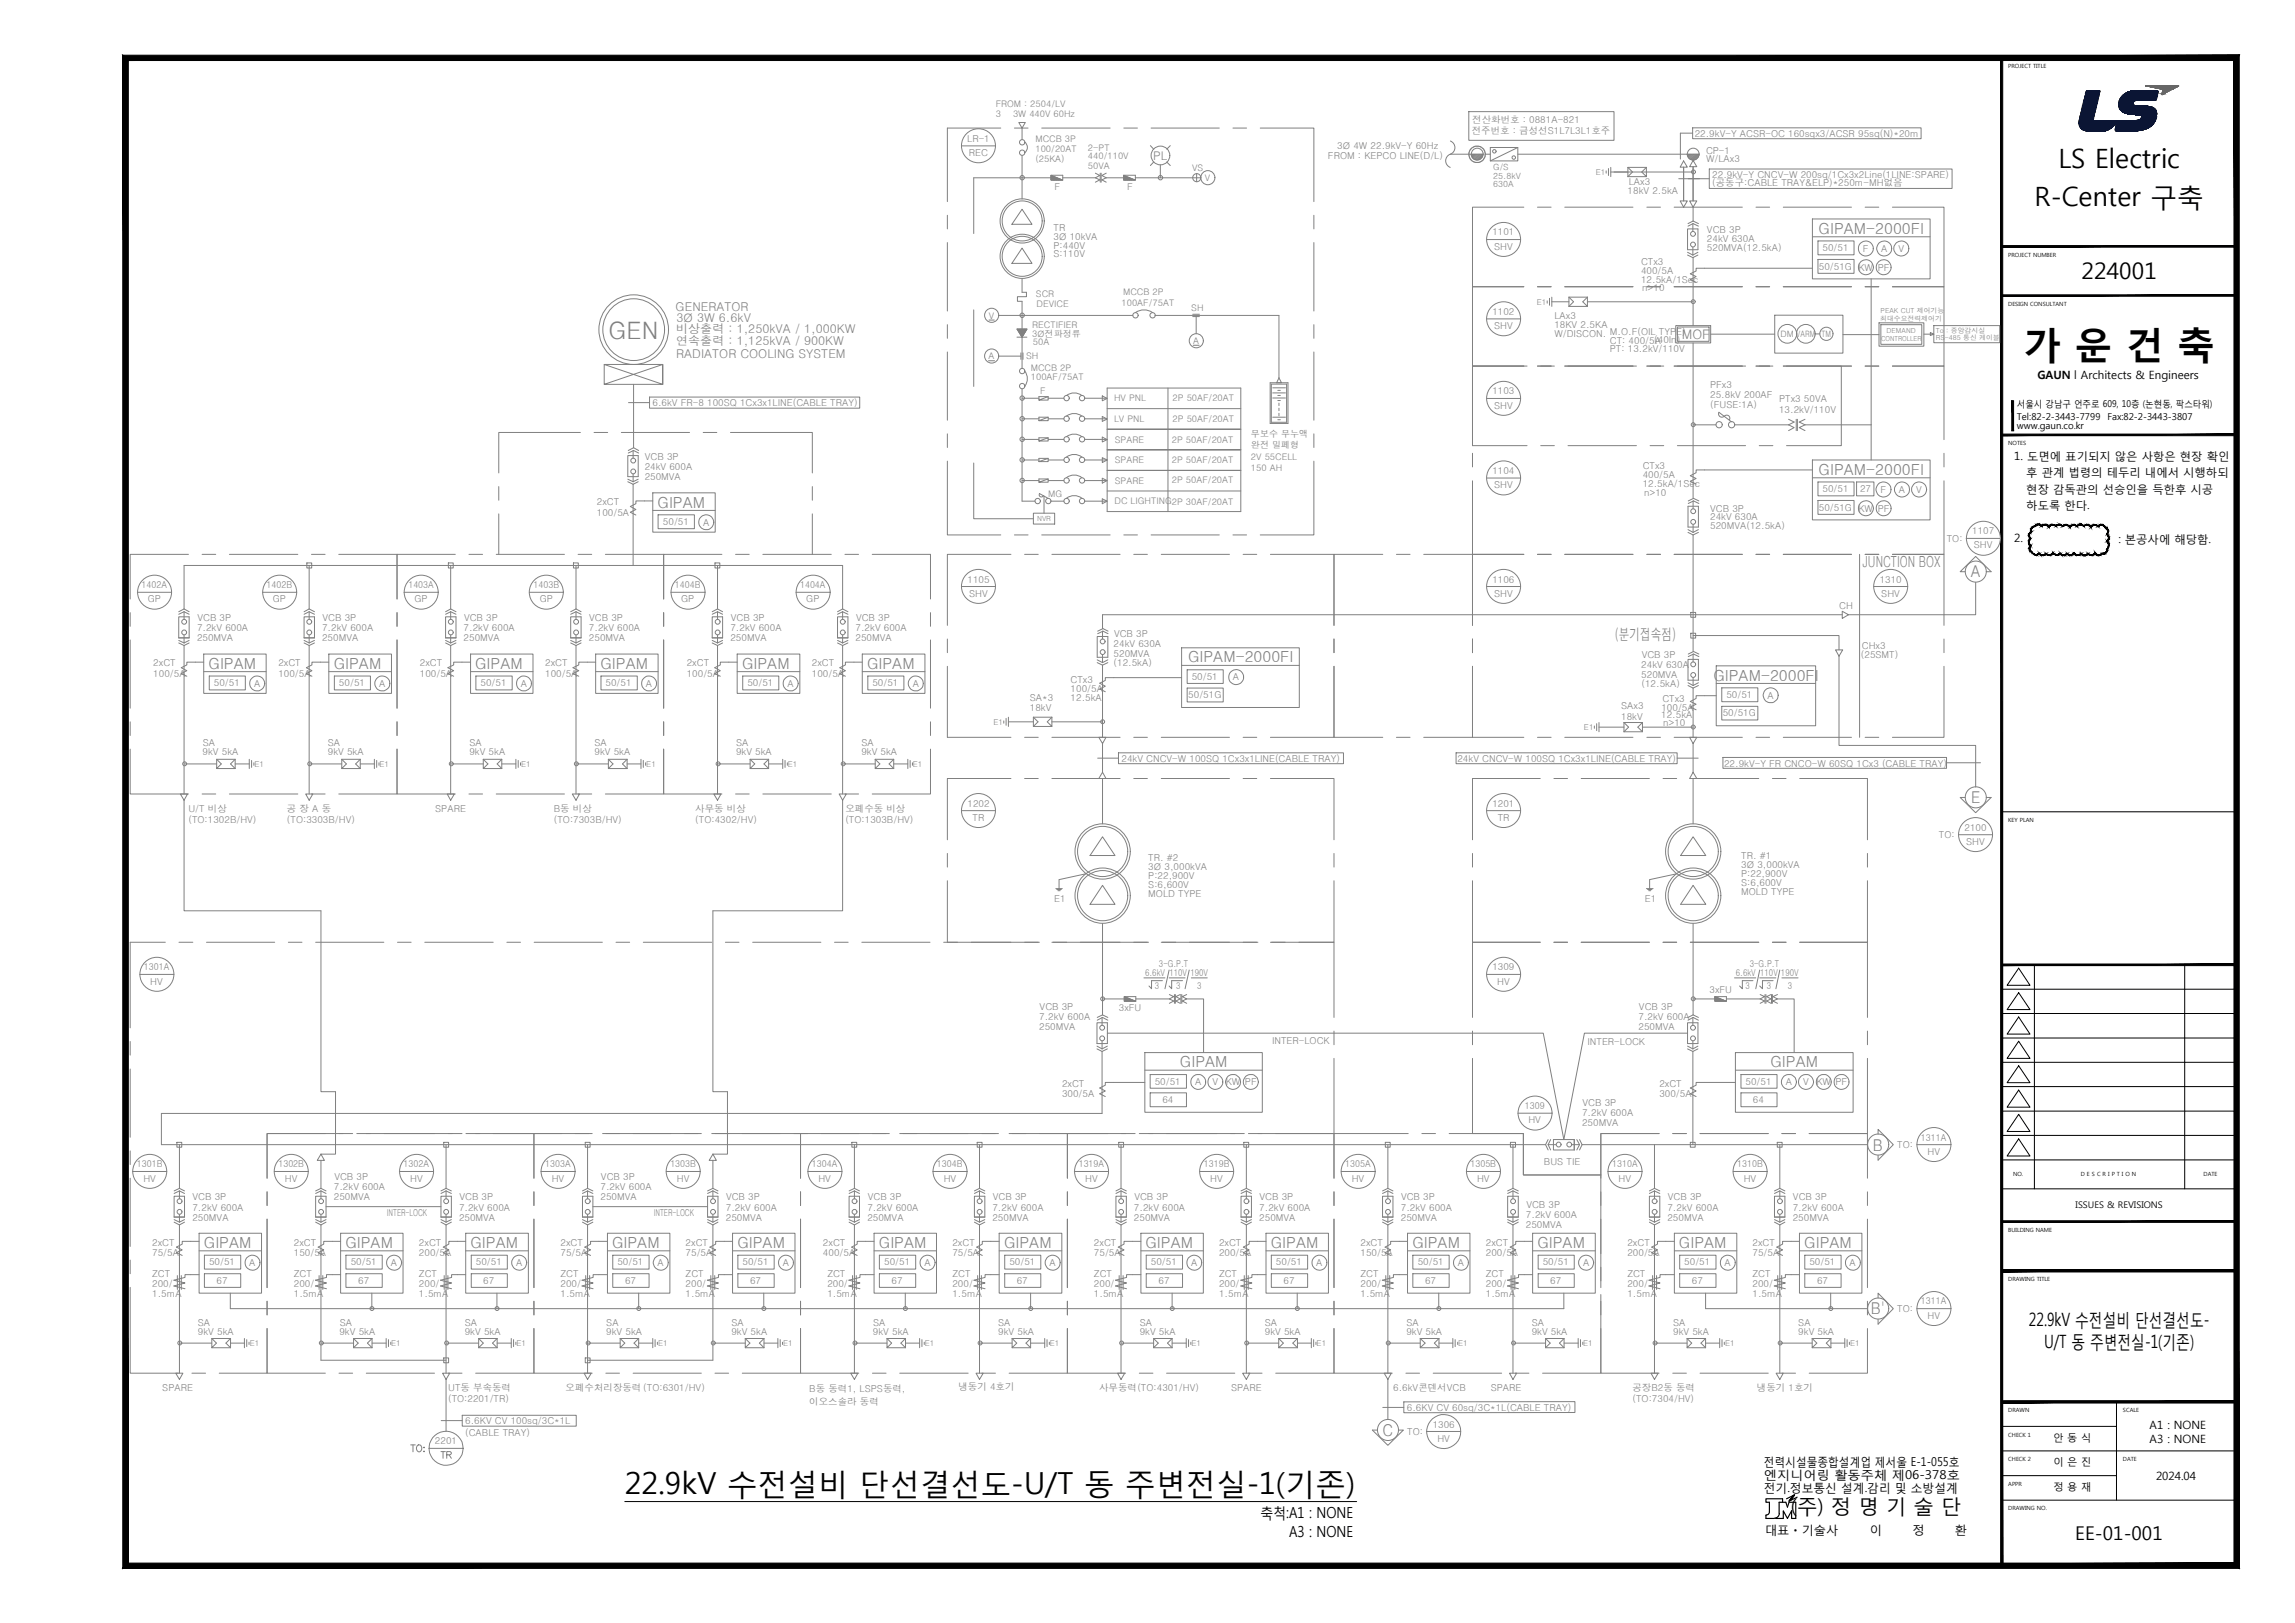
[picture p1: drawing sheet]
<svg xmlns="http://www.w3.org/2000/svg" width="420mm" height="297mm" viewBox="0 0 420 297" stroke-linecap="round" stroke-linejoin="round" font-family="sans-serif">
<defs><g id="words">
<text font-size="7" x="370.4" y="65.3">가 운 건 축</text>
<text font-size="5.6" x="114.4" y="273.4">22.9kV 수전설비 단선결선도-U/T 동 주변전실-1(기존)</text>
<g font-size="4.9">
<text x="376.9" y="30.7">LS Electric</text>
<text x="372.5" y="37.7">R-Center 구축</text>
</g>
<text font-size="4.4" fill="#808080" x="111.4" y="62">GEN</text>
<text font-size="4.2" x="381.1" y="51.1">224001</text>
<text font-size="4" fill="#808080" x="79.4" y="268.1">TR</text>
<text font-size="3.7" x="327.9" y="276.9">(주) 정 명 기 술 단</text>
<text font-size="3.5" x="379.9" y="281.8">EE-01-001</text>
<g font-size="3.4">
<text x="371.4" y="242.7">22.9kV 수전설비 단선결선도-</text>
<text x="374.2" y="246.7">U/T 동 주변전실-1(기존)</text>
</g>
<g font-size="3" fill="#808080">
<text x="360.8" y="105.7">A</text>
<text x="360.8" y="147.1">E</text>
<text x="342.9" y="210.6">B</text>
<text x="342.5" y="240.6">B'</text>
<text x="253.1" y="262.8">C</text>
</g>
<g font-size="2.8" fill="#808080">
<text x="333" y="42.8">GIPAM-2000FI</text>
<text x="333" y="86.9">GIPAM-2000FI</text>
<text x="120.4" y="92.9">GIPAM</text>
<text x="341" y="103.8">JUNCTION BOX</text>
<text x="295.7" y="117.2">(분기접속점)</text>
<text x="38.2" y="122.4">GIPAM</text>
<text x="61.1" y="122.4">GIPAM</text>
<text x="87" y="122.4">GIPAM</text>
<text x="109.9" y="122.4">GIPAM</text>
<text x="135.8" y="122.4">GIPAM</text>
<text x="158.7" y="122.4">GIPAM</text>
<text x="217.5" y="121.2">GIPAM-2000FI</text>
<text x="313.7" y="124.6">GIPAM-2000FI</text>
<text x="216" y="195.3">GIPAM</text>
<text x="324.1" y="195.3">GIPAM</text>
<text x="37.3" y="228.4">GIPAM</text>
<text x="63.2" y="228.4">GIPAM</text>
<text x="86.1" y="228.4">GIPAM</text>
<text x="112.1" y="228.4">GIPAM</text>
<text x="135" y="228.4">GIPAM</text>
<text x="160.9" y="228.4">GIPAM</text>
<text x="183.8" y="228.4">GIPAM</text>
<text x="209.7" y="228.4">GIPAM</text>
<text x="232.7" y="228.4">GIPAM</text>
<text x="258.6" y="228.4">GIPAM</text>
<text x="281.5" y="228.4">GIPAM</text>
<text x="307.4" y="228.4">GIPAM</text>
<text x="330.3" y="228.4">GIPAM</text>
</g>
<g font-size="2.8">
<text x="230.8" y="277.9">축척:A1 : NONE</text>
<text x="236" y="281.2">A3 : NONE</text>
</g>
<text font-size="2.4" fill="#808080" x="307.9" y="62">MOF</text>
<g font-size="2.2" fill="#808080">
<text x="211.1" y="29.2">PL</text>
<text x="123.7" y="56.9">GENERATOR</text>
<text x="123.8" y="59">3Ø 3W 6.6kV</text>
<text x="123.8" y="61">비상출력 : 1,250kVA / 1,000KW</text>
<text x="123.8" y="65.5">RADIATOR COOLING SYSTEM</text>
<text x="123.8" y="63.2">연속출력 : 1,125kVA / 900KW</text>
</g>
<g font-size="2.2">
<text x="322.9" y="268.3">전력시설물종합설계업 제서울 E-1-055호</text>
<text x="322.9" y="270.7">엔지니어링 활동주체 제06-378호</text>
<text x="322.9" y="273.1">전기.정보통신 설계.감리 및 소방설계</text>
<text x="323.1" y="280.7">대표ㆍ기술사</text>
<text x="342.3" y="280.7">이</text>
<text x="350.1" y="280.7">정</text>
<text x="357.9" y="280.7">환</text>
</g>
<g font-size="2.1">
<text x="373" y="69.3">GAUN l Architects &amp; Engineers</text>
<text x="368.8" y="84.2">1. 도면에 표기되지 않은 사항은 현장 확인</text>
<text x="371" y="87.2">후 관계 법령의 테두리 내에서 시행하되</text>
<text x="371" y="90.2">현장 감독관의 선승인을 득한후 시공</text>
<text x="371" y="93.2">하도록 한다.</text>
<text x="368.8" y="99.2">2.</text>
<text x="387.8" y="99.4">: 본공사에 해당함.</text>
<text x="393.5" y="261.6">A1 : NONE</text>
<text x="393.5" y="264.1">A3 : NONE</text>
<text x="394.7" y="270.8">2024.04</text>
</g>
<g font-size="1.9">
<text x="375.9" y="263.7">안 동 식</text>
<text x="375.9" y="268.2">이 은 진</text>
<text x="375.9" y="272.7">정 용 재</text>
</g>
<g font-size="1.7" fill="#808080">
<text x="182.3" y="21.5">3∅ 3W 440V 60Hz</text>
<text x="182.3" y="19.6">FROM : 2504/LV</text>
<text x="269.5" y="22.5">전산화번호 : 0881A-821</text>
<text x="177.1" y="26">LR-1</text>
<text x="177.4" y="28.6">REC</text>
<text x="189.6" y="27.8">100/20AT</text>
<text x="189.6" y="26.1">MCCB 3P</text>
<text x="189.6" y="29.6">(25KA)</text>
<text x="199.2" y="29.2">440/110V</text>
<text x="199.2" y="27.5">2-PT</text>
<text x="243.1" y="29.2">FROM : KEPCO LINE(D/L)</text>
<text x="244.8" y="27.3">3Ø 4W 22.9kV-Y 60Hz</text>
<text x="269.5" y="24.5">전주번호 : 금성선S1L7L3L1호주</text>
<text x="310.3" y="25">22.9kV-Y ACSR-OC 160sqx3/ACSR 95sq(N)*20m</text>
<text x="312.3" y="28.2">CP-1</text>
<text x="312.3" y="29.7">W/LAx3</text>
<text x="193.1" y="34.7">F</text>
<text x="199.2" y="30.8">50VA</text>
<text x="206.4" y="34.7">F</text>
<text x="218.2" y="31.2">VS</text>
<text x="220.6" y="33.1">V</text>
<text x="298" y="35.5">18kV 2.5kA</text>
<text x="298.2" y="33.9">LAx3</text>
<text x="313.5" y="32.5">22.9kV-Y CNCV-W 200sq/1Cx3x2Line(1LINE:SPARE)</text>
<text x="313.5" y="34">(공동구:CABLE TRAY&amp;ELP)*250m-MH없음</text>
<text x="192.9" y="43.9">3Ø 10kVA</text>
<text x="192.9" y="42.2">TR</text>
<text x="192.9" y="45.5">P:440V</text>
<text x="192.9" y="47.1">S:110V</text>
<text x="273.2" y="43.1">1101</text>
<text x="273.6" y="45.7">SHV</text>
<text x="312.5" y="45.9">520MVA(12.5kA)</text>
<text x="312.5" y="42.7">VCB 3P</text>
<text x="312.5" y="44.3">24kV 630A</text>
<text x="333.7" y="46">50/51</text>
<text x="341" y="46.1">F</text>
<text x="344.4" y="46.1">A</text>
<text x="347.6" y="46.1">V</text>
<text x="300.4" y="50.2">400/5A</text>
<text x="300.4" y="48.6">CTx3</text>
<text x="300.4" y="51.8">12.5kA/1Sec</text>
<text x="300.7" y="53.3">n&gt;10</text>
<text x="333" y="49.3">50/51G</text>
<text x="340.2" y="49.6">KW PF</text>
<text x="181.1" y="58.3">V</text>
<text x="189.7" y="54.3">SCR</text>
<text x="189.8" y="56.2">DEVICE</text>
<text x="205.3" y="56">100AF/75AT</text>
<text x="205.6" y="54">MCCB 2P</text>
<text x="218.1" y="56.9">SH</text>
<text x="273.2" y="57.6">1102</text>
<text x="284.6" y="58.4">LAx3</text>
<text x="181" y="65.8">A</text>
<text x="187.9" y="65.7">SH</text>
<text x="189" y="61.7">3Ø전파정류</text>
<text x="189" y="60">RECTIFIER</text>
<text x="189.1" y="63.1">50A</text>
<text x="218.4" y="63">A</text>
<text x="273.6" y="60.2">SHV</text>
<text x="284.6" y="60">18KV 2.5KA</text>
<text x="284.6" y="61.6">W/DISCON. M.O.F(OIL TYPE)</text>
<text x="294.7" y="62.9">CT: 400/5A</text>
<text x="294.7" y="64.5">PT: 13.2kV/110V</text>
<text x="302.9" y="62.8">(40In)</text>
<text x="188.7" y="69.6">100AF/75AT</text>
<text x="188.7" y="67.9">MCCB 2P</text>
<text x="313.1" y="70.9">PFx3</text>
<text x="119.5" y="74.3">6.6kV FR-8 100SQ 1Cx3x1LINE(CABLE TRAY)</text>
<text x="190.5" y="72.1">F</text>
<text x="204" y="77.2">LV PNL</text>
<text x="204" y="73.5">HV PNL</text>
<text x="214.7" y="77.2">2P 50AF/20AT</text>
<text x="214.7" y="73.4">2P 50AF/20AT</text>
<text x="273.2" y="72.2">1103</text>
<text x="273.6" y="74.8">SHV</text>
<text x="313.1" y="72.8">25.8kV 200AF</text>
<text x="313.1" y="74.7">(FUSE:1A)</text>
<text x="325.7" y="73.6">PTx3 50VA</text>
<text x="325.7" y="75.5">13.2kV/110V</text>
<text x="204.1" y="81">SPARE</text>
<text x="214.5" y="81.1">2P 50AF/20AT</text>
<text x="229" y="80">무보수 무누액</text>
<text x="229" y="82">완전 밀폐형</text>
<text x="118" y="87.9">250MVA</text>
<text x="118" y="86">24kV 600A</text>
<text x="118.1" y="84.2">VCB 3P</text>
<text x="204.1" y="84.8">SPARE</text>
<text x="204.1" y="88.6">SPARE</text>
<text x="214.5" y="84.8">2P 50AF/20AT</text>
<text x="214.5" y="88.5">2P 50AF/20AT</text>
<text x="229" y="86.1">150 AH</text>
<text x="229" y="84.1">2V 55CELL</text>
<text x="273.2" y="86.7">1104</text>
<text x="273.6" y="89.3">SHV</text>
<text x="300.7" y="87.5">400/5A</text>
<text x="300.7" y="85.9">CTx3</text>
<text x="300.7" y="89.1">12.5kA/1Sec</text>
<text x="109.3" y="94.4">100/5A</text>
<text x="109.3" y="92.4">2xCT</text>
<text x="191.9" y="91">MG</text>
<text x="204" y="92.3">DC LIGHTING2P 30AF/20AT</text>
<text x="301" y="90.7">n&gt;10</text>
<text x="313.1" y="93.6">VCB 3P</text>
<text x="313.1" y="95.2">24kV 630A</text>
<text x="333" y="93.5">50/51G</text>
<text x="333.7" y="90.1">50/51</text>
<text x="340.2" y="93.6">KW PF</text>
<text x="340.5" y="90.1">27</text>
<text x="344.3" y="90.2">F</text>
<text x="347.6" y="90.2">A</text>
<text x="350.8" y="90.2">V</text>
<text x="121.4" y="96.1">50/51</text>
<text x="128.7" y="96.2">A</text>
<text x="313.1" y="96.8">520MVA(12.5kA)</text>
<text x="356.4" y="99.1">TO:</text>
<text x="361.1" y="97.8">1107</text>
<text x="361.4" y="100.4">SHV</text>
<text x="25.9" y="107.6">1402A</text>
<text x="48.8" y="107.6">1402B</text>
<text x="74.8" y="107.6">1403A</text>
<text x="97.7" y="107.6">1403B</text>
<text x="123.6" y="107.6">1404B</text>
<text x="146.5" y="107.6">1404A</text>
<text x="177.1" y="106.6">1105</text>
<text x="273.2" y="106.6">1106</text>
<text x="344.1" y="106.6">1310</text>
<text x="27.1" y="110.2">GP</text>
<text x="36.2" y="113.7">VCB 3P</text>
<text x="50" y="110.2">GP</text>
<text x="59.1" y="113.7">VCB 3P</text>
<text x="75.9" y="110.2">GP</text>
<text x="85" y="113.7">VCB 3P</text>
<text x="98.8" y="110.2">GP</text>
<text x="107.9" y="113.7">VCB 3P</text>
<text x="124.7" y="110.2">GP</text>
<text x="133.8" y="113.7">VCB 3P</text>
<text x="147.6" y="110.2">GP</text>
<text x="156.7" y="113.7">VCB 3P</text>
<text x="177.4" y="109.2">SHV</text>
<text x="273.6" y="109.2">SHV</text>
<text x="336.7" y="111.4">CH</text>
<text x="344.4" y="109.2">SHV</text>
<text x="36.1" y="117.4">250MVA</text>
<text x="36.1" y="115.6">7.2kV 600A</text>
<text x="59" y="117.4">250MVA</text>
<text x="59" y="115.6">7.2kV 600A</text>
<text x="84.9" y="117.4">250MVA</text>
<text x="84.9" y="115.6">7.2kV 600A</text>
<text x="107.8" y="117.4">250MVA</text>
<text x="107.8" y="115.6">7.2kV 600A</text>
<text x="133.7" y="117.4">250MVA</text>
<text x="133.7" y="115.6">7.2kV 600A</text>
<text x="156.6" y="117.4">250MVA</text>
<text x="156.6" y="115.6">7.2kV 600A</text>
<text x="203.9" y="118.4">24kV 630A</text>
<text x="204" y="116.6">VCB 3P</text>
<text x="340.9" y="118.9">CHx3</text>
<text x="28.1" y="123.9">100/5A</text>
<text x="28.1" y="121.9">2xCT</text>
<text x="39.2" y="125.6">50/51</text>
<text x="46.5" y="125.7">A</text>
<text x="51" y="123.9">100/5A</text>
<text x="51" y="121.9">2xCT</text>
<text x="62.1" y="125.6">50/51</text>
<text x="69.4" y="125.7">A</text>
<text x="76.9" y="123.9">100/5A</text>
<text x="76.9" y="121.9">2xCT</text>
<text x="88" y="125.6">50/51</text>
<text x="95.3" y="125.7">A</text>
<text x="99.8" y="123.9">100/5A</text>
<text x="99.8" y="121.9">2xCT</text>
<text x="110.9" y="125.6">50/51</text>
<text x="118.2" y="125.7">A</text>
<text x="125.7" y="123.9">100/5A</text>
<text x="125.7" y="121.9">2xCT</text>
<text x="136.8" y="125.6">50/51</text>
<text x="144.2" y="125.7">A</text>
<text x="148.6" y="123.9">100/5A</text>
<text x="148.6" y="121.9">2xCT</text>
<text x="159.7" y="125.6">50/51</text>
<text x="167.1" y="125.7">A</text>
<text x="196" y="125">CTx3</text>
<text x="203.9" y="120.3">520MVA</text>
<text x="203.9" y="121.9">(12.5kA)</text>
<text x="218.2" y="124.4">50/51</text>
<text x="225.7" y="124.5">A</text>
<text x="300.5" y="124.1">520MVA</text>
<text x="300.5" y="122.2">24kV 630A</text>
<text x="300.5" y="125.7">(12.5kA)</text>
<text x="300.6" y="120.4">VCB 3P</text>
<text x="340.7" y="120.4">(25SMT)</text>
<text x="188.6" y="130.1">18kV</text>
<text x="188.6" y="128.3">SA*3</text>
<text x="196" y="126.7">100/5A</text>
<text x="196" y="128.3">12.5kA</text>
<text x="217.6" y="127.8">50/51G</text>
<text x="296.8" y="131.7">18kV</text>
<text x="296.8" y="129.8">SAx3</text>
<text x="304.1" y="131.5">12.5kA</text>
<text x="304.2" y="130.1">100/5A</text>
<text x="304.3" y="128.5">CTx3</text>
<text x="315.4" y="131.1">50/51G</text>
<text x="316.1" y="127.7">50/51</text>
<text x="323.6" y="127.9">A</text>
<text x="37.1" y="136.6">SA</text>
<text x="60" y="136.6">SA</text>
<text x="85.9" y="136.6">SA</text>
<text x="108.8" y="136.6">SA</text>
<text x="134.8" y="136.6">SA</text>
<text x="157.7" y="136.6">SA</text>
<text x="304.5" y="132.8">n&gt;10</text>
<text x="37.1" y="138.2">9kV 5kA</text>
<text x="60" y="138.2">9kV 5kA</text>
<text x="85.9" y="138.2">9kV 5kA</text>
<text x="108.8" y="138.2">9kV 5kA</text>
<text x="134.7" y="138.2">9kV 5kA</text>
<text x="157.7" y="138.2">9kV 5kA</text>
<text x="205.3" y="139.4">24kV CNCV-W 100SQ 1Cx3x1LINE(CABLE TRAY)</text>
<text x="266.8" y="139.4">24kV CNCV-W 100SQ 1Cx3x1LINE(CABLE TRAY)</text>
<text x="315.6" y="140.4">22.9kV-Y FR CNCO-W 60SQ 1Cx3 (CABLE TRAY)</text>
<text x="34.5" y="148.6">U/T 비상</text>
<text x="52.5" y="148.6">공 장 A 동</text>
<text x="79.7" y="148.6">SPARE</text>
<text x="101.4" y="148.6">B동 비상</text>
<text x="127.3" y="148.6">사무동 비상</text>
<text x="154.8" y="148.6">오폐수동 비상</text>
<text x="177.1" y="147.6">1202</text>
<text x="273.2" y="147.6">1201</text>
<text x="34.5" y="150.6">(TO:1302B/HV)</text>
<text x="52.5" y="150.6">(TO:3303B/HV)</text>
<text x="101.4" y="150.6">(TO:7303B/HV)</text>
<text x="127.3" y="150.6">(TO:4302/HV)</text>
<text x="154.8" y="150.6">(TO:1303B/HV)</text>
<text x="178.1" y="150.2">TR</text>
<text x="274.2" y="150.2">TR</text>
<text x="355" y="153.4">TO:</text>
<text x="359.7" y="152">2100</text>
<text x="360" y="154.6">SHV</text>
<text x="210.2" y="159.2">3Ø 3,000kVA</text>
<text x="210.2" y="157.6">TR. #2</text>
<text x="210.2" y="160.9">P:22,900V</text>
<text x="318.8" y="158.9">3Ø 3,000kVA</text>
<text x="318.8" y="157.3">TR. #1</text>
<text x="318.8" y="160.5">P:22,900V</text>
<text x="193" y="165">E1</text>
<text x="210.2" y="162.5">S:6,600V</text>
<text x="210.2" y="164.1">MOLD TYPE</text>
<text x="301.1" y="165">E1</text>
<text x="318.8" y="162.1">S:6,600V</text>
<text x="318.8" y="163.8">MOLD TYPE</text>
<text x="26.3" y="177.6">1301A</text>
<text x="209.6" y="178.7">6.6kV 110V 190V</text>
<text x="212.2" y="177.1">3-G.P.T</text>
<text x="273.2" y="177.6">1309</text>
<text x="317.8" y="178.7">6.6kV 110V 190V</text>
<text x="320.3" y="177.1">3-G.P.T</text>
<text x="27.5" y="180.2">HV</text>
<text x="190.3" y="184.8">VCB 3P</text>
<text x="204.9" y="185">3xFU</text>
<text x="211.4" y="181">3</text>
<text x="215.3" y="181">3</text>
<text x="219.2" y="181">3</text>
<text x="274.1" y="180.2">HV</text>
<text x="300.1" y="184.8">VCB 3P</text>
<text x="313" y="181.7">3xFU</text>
<text x="319.5" y="181">3</text>
<text x="323.5" y="181">3</text>
<text x="327.3" y="181">3</text>
<text x="190.2" y="188.5">250MVA</text>
<text x="190.2" y="186.6">7.2kV 600A</text>
<text x="232.9" y="191">INTER-LOCK</text>
<text x="290.6" y="191.2">INTER-LOCK</text>
<text x="300" y="188.5">250MVA</text>
<text x="300" y="186.6">7.2kV 600A</text>
<text x="194.4" y="200.8">300/5A</text>
<text x="194.4" y="198.9">2xCT</text>
<text x="211.4" y="198.5">50/51</text>
<text x="212.8" y="201.9">64</text>
<text x="218.8" y="198.7">A</text>
<text x="222" y="198.7">V</text>
<text x="224.4" y="198.7">KW PF</text>
<text x="279.2" y="203">1309</text>
<text x="289.7" y="202.4">VCB 3P</text>
<text x="303.8" y="200.8">300/5A</text>
<text x="303.8" y="198.9">2xCT</text>
<text x="319.6" y="198.5">50/51</text>
<text x="320.9" y="201.9">64</text>
<text x="326.9" y="198.7">A</text>
<text x="330.1" y="198.7">V</text>
<text x="332.5" y="198.7">KW PF</text>
<text x="279.8" y="205.6">HV</text>
<text x="289.6" y="206.1">250MVA</text>
<text x="289.6" y="204.2">7.2kV 600A</text>
<text x="351.7" y="208.8">1311A</text>
<text x="25.1" y="213.6">1301B</text>
<text x="51" y="213.6">1302B</text>
<text x="61.2" y="215.9">VCB 3P</text>
<text x="73.9" y="213.6">1302A</text>
<text x="99.8" y="213.6">1303A</text>
<text x="110" y="215.9">VCB 3P</text>
<text x="122.7" y="213.6">1303B</text>
<text x="148.6" y="213.6">1304A</text>
<text x="171.5" y="213.6">1304B</text>
<text x="197.5" y="213.6">1319A</text>
<text x="220.4" y="213.6">1319B</text>
<text x="246.3" y="213.6">1305A</text>
<text x="269.2" y="213.6">1305B</text>
<text x="282.7" y="213.3">BUS TIE</text>
<text x="295.1" y="213.6">1310A</text>
<text x="318.1" y="213.6">1310B</text>
<text x="347.3" y="210.1">TO:</text>
<text x="352.9" y="211.4">HV</text>
<text x="26.2" y="216.3">HV</text>
<text x="35.2" y="221.6">7.2kV 600A</text>
<text x="35.3" y="219.7">VCB 3P</text>
<text x="52.2" y="216.3">HV</text>
<text x="61.1" y="219.6">250MVA</text>
<text x="61.1" y="217.8">7.2kV 600A</text>
<text x="75.1" y="216.3">HV</text>
<text x="84" y="221.6">7.2kV 600A</text>
<text x="84.1" y="219.7">VCB 3P</text>
<text x="101" y="216.3">HV</text>
<text x="109.9" y="219.6">250MVA</text>
<text x="109.9" y="217.8">7.2kV 600A</text>
<text x="123.9" y="216.3">HV</text>
<text x="132.9" y="221.6">7.2kV 600A</text>
<text x="132.9" y="219.7">VCB 3P</text>
<text x="149.8" y="216.3">HV</text>
<text x="158.8" y="221.6">7.2kV 600A</text>
<text x="158.9" y="219.7">VCB 3P</text>
<text x="172.8" y="216.3">HV</text>
<text x="181.7" y="221.6">7.2kV 600A</text>
<text x="181.8" y="219.7">VCB 3P</text>
<text x="198.7" y="216.3">HV</text>
<text x="207.6" y="221.6">7.2kV 600A</text>
<text x="207.7" y="219.7">VCB 3P</text>
<text x="221.6" y="216.3">HV</text>
<text x="230.5" y="221.6">7.2kV 600A</text>
<text x="230.6" y="219.7">VCB 3P</text>
<text x="247.5" y="216.3">HV</text>
<text x="256.5" y="221.6">7.2kV 600A</text>
<text x="256.5" y="219.7">VCB 3P</text>
<text x="270.4" y="216.3">HV</text>
<text x="279.4" y="221">VCB 3P</text>
<text x="296.3" y="216.3">HV</text>
<text x="305.3" y="221.6">7.2kV 600A</text>
<text x="305.4" y="219.7">VCB 3P</text>
<text x="319.2" y="216.3">HV</text>
<text x="328.2" y="221.6">7.2kV 600A</text>
<text x="328.3" y="219.7">VCB 3P</text>
<text x="27.9" y="228">2xCT</text>
<text x="35.2" y="223.4">250MVA</text>
<text x="53.8" y="228">2xCT</text>
<text x="70.8" y="222.5">INTER-LOCK</text>
<text x="76.7" y="228">2xCT</text>
<text x="84" y="223.4">250MVA</text>
<text x="102.6" y="228">2xCT</text>
<text x="119.7" y="222.5">INTER-LOCK</text>
<text x="125.5" y="228">2xCT</text>
<text x="132.9" y="223.4">250MVA</text>
<text x="150.7" y="228">2xCT</text>
<text x="158.8" y="223.4">250MVA</text>
<text x="174.4" y="228">2xCT</text>
<text x="181.7" y="223.4">250MVA</text>
<text x="200.3" y="228">2xCT</text>
<text x="207.6" y="223.4">250MVA</text>
<text x="223.2" y="228">2xCT</text>
<text x="230.5" y="223.4">250MVA</text>
<text x="249.1" y="228">2xCT</text>
<text x="256.5" y="223.4">250MVA</text>
<text x="272" y="228">2xCT</text>
<text x="279.4" y="224.7">250MVA</text>
<text x="279.4" y="222.9">7.2kV 600A</text>
<text x="297.9" y="228">2xCT</text>
<text x="305.3" y="223.4">250MVA</text>
<text x="320.8" y="228">2xCT</text>
<text x="328.2" y="223.4">250MVA</text>
<text x="27.9" y="229.9">75/5A</text>
<text x="27.9" y="233.6">ZCT</text>
<text x="38.3" y="231.6">50/51</text>
<text x="45.6" y="231.7">A</text>
<text x="53.8" y="229.9">150/5A</text>
<text x="53.8" y="233.6">ZCT</text>
<text x="64.2" y="231.6">50/51</text>
<text x="71.5" y="231.7">A</text>
<text x="76.7" y="229.9">200/5A</text>
<text x="76.7" y="233.6">ZCT</text>
<text x="87.1" y="231.6">50/51</text>
<text x="94.5" y="231.7">A</text>
<text x="102.6" y="229.9">75/5A</text>
<text x="102.6" y="233.6">ZCT</text>
<text x="113" y="231.6">50/51</text>
<text x="120.4" y="231.7">A</text>
<text x="125.5" y="229.9">75/5A</text>
<text x="125.5" y="233.6">ZCT</text>
<text x="135.9" y="231.6">50/51</text>
<text x="143.3" y="231.7">A</text>
<text x="150.7" y="229.9">400/5A</text>
<text x="151.5" y="233.6">ZCT</text>
<text x="161.9" y="231.6">50/51</text>
<text x="169.2" y="231.7">A</text>
<text x="174.4" y="229.9">75/5A</text>
<text x="174.4" y="233.6">ZCT</text>
<text x="184.8" y="231.6">50/51</text>
<text x="192.2" y="231.7">A</text>
<text x="200.3" y="229.9">75/5A</text>
<text x="200.3" y="233.6">ZCT</text>
<text x="210.7" y="231.6">50/51</text>
<text x="218.1" y="231.7">A</text>
<text x="223.2" y="229.9">200/5A</text>
<text x="223.2" y="233.6">ZCT</text>
<text x="233.6" y="231.6">50/51</text>
<text x="241" y="231.7">A</text>
<text x="249.1" y="229.9">150/5A</text>
<text x="249.1" y="233.6">ZCT</text>
<text x="259.5" y="231.6">50/51</text>
<text x="266.9" y="231.7">A</text>
<text x="272" y="229.9">200/5A</text>
<text x="272" y="233.6">ZCT</text>
<text x="282.4" y="231.6">50/51</text>
<text x="289.8" y="231.7">A</text>
<text x="297.9" y="229.9">200/5A</text>
<text x="297.9" y="233.6">ZCT</text>
<text x="308.4" y="231.6">50/51</text>
<text x="315.7" y="231.7">A</text>
<text x="320.8" y="229.9">75/5A</text>
<text x="320.8" y="233.6">ZCT</text>
<text x="331.3" y="231.6">50/51</text>
<text x="338.6" y="231.7">A</text>
<text x="27.9" y="235.6">200/</text>
<text x="27.9" y="237.3">1.5mA</text>
<text x="39.7" y="235">67</text>
<text x="53.8" y="235.6">200/</text>
<text x="53.8" y="237.3">1.5mA</text>
<text x="65.6" y="235">67</text>
<text x="76.7" y="235.6">200/</text>
<text x="76.7" y="237.3">1.5mA</text>
<text x="88.5" y="235">67</text>
<text x="102.6" y="235.6">200/</text>
<text x="102.6" y="237.3">1.5mA</text>
<text x="114.4" y="235">67</text>
<text x="125.5" y="235.6">200/</text>
<text x="125.5" y="237.3">1.5mA</text>
<text x="137.3" y="235">67</text>
<text x="151.5" y="235.6">200/</text>
<text x="151.5" y="237.3">1.5mA</text>
<text x="163.2" y="235">67</text>
<text x="174.4" y="235.6">200/</text>
<text x="174.4" y="237.3">1.5mA</text>
<text x="186.1" y="235">67</text>
<text x="200.3" y="235.6">200/</text>
<text x="200.3" y="237.3">1.5mA</text>
<text x="212.1" y="235">67</text>
<text x="223.2" y="235.6">200/</text>
<text x="223.2" y="237.3">1.5mA</text>
<text x="235" y="235">67</text>
<text x="249.1" y="235.6">200/</text>
<text x="249.1" y="237.3">1.5mA</text>
<text x="260.9" y="235">67</text>
<text x="272" y="235.6">200/</text>
<text x="272" y="237.3">1.5mA</text>
<text x="283.8" y="235">67</text>
<text x="297.9" y="235.6">200/</text>
<text x="297.9" y="237.3">1.5mA</text>
<text x="309.8" y="235">67</text>
<text x="320.8" y="235.6">200/</text>
<text x="320.8" y="237.3">1.5mA</text>
<text x="332.7" y="235">67</text>
<text x="351.7" y="238.7">1311A</text>
<text x="36.2" y="244.3">9kV 5kA</text>
<text x="36.2" y="242.6">SA</text>
<text x="62.1" y="244.3">9kV 5kA</text>
<text x="62.2" y="242.6">SA</text>
<text x="85.1" y="244.3">9kV 5kA</text>
<text x="85.1" y="242.6">SA</text>
<text x="111" y="244.3">9kV 5kA</text>
<text x="111" y="242.6">SA</text>
<text x="133.9" y="244.3">9kV 5kA</text>
<text x="133.9" y="242.6">SA</text>
<text x="159.8" y="244.3">9kV 5kA</text>
<text x="159.9" y="242.6">SA</text>
<text x="182.8" y="244.3">9kV 5kA</text>
<text x="182.8" y="242.6">SA</text>
<text x="208.7" y="244.3">9kV 5kA</text>
<text x="208.7" y="242.6">SA</text>
<text x="231.6" y="244.3">9kV 5kA</text>
<text x="231.6" y="242.6">SA</text>
<text x="257.5" y="244.3">9kV 5kA</text>
<text x="257.5" y="242.6">SA</text>
<text x="280.4" y="244.3">9kV 5kA</text>
<text x="280.4" y="242.6">SA</text>
<text x="306.3" y="244.3">9kV 5kA</text>
<text x="306.3" y="242.6">SA</text>
<text x="329.2" y="244.3">9kV 5kA</text>
<text x="329.2" y="242.6">SA</text>
<text x="347.3" y="240.1">TO:</text>
<text x="352.9" y="241.4">HV</text>
<text x="29.7" y="254.6">SPARE</text>
<text x="82" y="256.6">(TO:2201/TR)</text>
<text x="82" y="254.6">UT동 부속동력</text>
<text x="103.5" y="254.6">오폐수처리장동력 (TO:6301/HV)</text>
<text x="148.2" y="254.7">B동 동력1, LSPS동력,</text>
<text x="148.2" y="257.1">이오스솔라 동력</text>
<text x="175.5" y="254.4">냉동기 4호기</text>
<text x="201.2" y="254.6">사무동력(TO:4301/HV)</text>
<text x="225.4" y="254.6">SPARE</text>
<text x="255.1" y="254.6">6.6kV콘덴서VCB</text>
<text x="272.9" y="254.6">SPARE</text>
<text x="298.9" y="256.6">(TO:7304/HV)</text>
<text x="298.9" y="254.6">공장B2동 동력</text>
<text x="321.6" y="254.5">냉동기 1호기</text>
<text x="85.2" y="260.7">6.6KV CV 100sq/3C*1L</text>
<text x="85.2" y="262.8">(CABLE TRAY)</text>
<text x="257.6" y="258.2">6.6KV CV 60sq/3C*1L(CABLE TRAY)</text>
<text x="257.6" y="262.6">TO:</text>
<text x="262.3" y="261.3">1306</text>
<text x="263.1" y="263.8">HV</text>
<text x="79.6" y="264.3">2201</text>
</g>
<g font-size="1.7">
<text x="369.2" y="74.6">서울시 강남구 언주로 609, 10층 (논현동, 팍스타워)</text>
<text x="369.2" y="76.8">Tel:82-2-3443-7799</text>
<text x="385.8" y="76.8">Fax:82-2-3443-3807</text>
<text x="369.2" y="78.6">www.gaun.co.kr</text>
<text x="380" y="221.2">ISSUES &amp; REVISIONS</text>
</g>
<g font-size="1.6" fill="#808080">
<text x="273.4" y="31.2">G/S</text>
<text x="273.4" y="32.8">25.8kV</text>
<text x="273.4" y="34.1">630A</text>
<text x="326" y="61.7">DM VARM TM</text>
</g>
<g font-size="1.5" fill="#808080">
<text x="292.1" y="32">E1</text>
<text x="281.3" y="55.8">E1</text>
<text x="181.9" y="132.7">E1</text>
<text x="290" y="133.6">E1</text>
<text x="46.6" y="140.4">E1</text>
<text x="69.5" y="140.4">E1</text>
<text x="95.4" y="140.4">E1</text>
<text x="118.3" y="140.4">E1</text>
<text x="144.2" y="140.4">E1</text>
<text x="167.1" y="140.4">E1</text>
<text x="45.7" y="246.4">E1</text>
<text x="71.6" y="246.4">E1</text>
<text x="94.5" y="246.4">E1</text>
<text x="120.5" y="246.4">E1</text>
<text x="143.4" y="246.4">E1</text>
<text x="169.3" y="246.4">E1</text>
<text x="192.2" y="246.4">E1</text>
<text x="218.1" y="246.4">E1</text>
<text x="241" y="246.4">E1</text>
<text x="267" y="246.4">E1</text>
<text x="289.9" y="246.4">E1</text>
<text x="315.8" y="246.4">E1</text>
<text x="338.7" y="246.4">E1</text>
</g>
<g font-size="1.3" fill="#808080">
<text x="344.2" y="58.7">최대수요전력제어기</text>
<text x="344.3" y="57.3">PEAK CUT 제어기능</text>
<text x="344.4" y="62.5">CONTROLLER</text>
<text x="345.4" y="60.9">DEMAND</text>
<text x="354.4" y="60.9">To : 중앙감시실</text>
<text x="354.4" y="62.3">RS-485 통신 케이블</text>
<text x="189.9" y="95.4">NVR</text>
</g>
<g font-size="1">
<text x="367.7" y="12.5">PROJECT TITLE</text>
<text x="367.7" y="47">PROJECT NUMBER</text>
<text x="367.7" y="56">DESIGN CONSULTANT</text>
<text x="367.7" y="81.5">NOTES</text>
<text x="367.7" y="150.4">KEY PLAN</text>
<text x="368.6" y="215.3">NO.</text>
<text x="381" y="215.3">D E S C R I P T I O N</text>
<text x="403.4" y="215.3">DATE</text>
<text x="367.7" y="225.5">BUILDING NAME</text>
<text x="367.7" y="234.4">DRAWING TITLE</text>
<text x="367.7" y="258.4">DRAWN</text>
<text x="367.7" y="262.9">CHECK 1</text>
<text x="388.7" y="258.4">SCALE</text>
<text x="367.7" y="267.4">CHECK 2</text>
<text x="388.7" y="267.4">DATE</text>
<text x="367.7" y="271.9">APPR</text>
<text x="367.7" y="276.4">DRAWING NO.</text>
</g>
</g></defs>
<g fill="none" stroke="#000" stroke-width=".21">
<path d="M323.3 277.3v.6h1.5M325.7 277v-2.1h1.2l.3 .9 .3-.9h1.3v3h-.8v-1.4l-.8 1.4-.7-1.4v1.4h-1.4M325.8 277a.91 .91 0 0 1-1 .9M326.3 274.9v-.6h-3v.6h.6v1.8l-.2 .5-.3 .1M327.9 274.5l-.2 .1M327.9 274.4l-.4 .3M328 274.3l-.4 .3M328.2 274.1l-.5 .4M328.3 273.7l-.8 1M328.3 273.9l-.5 .4M328.4 273.8l-.4 .3M328.4 273.6l-.2 .2"/>
<path d="M328.5 273.7l-.5 .3M328.5 273.6l-.4 .3M328.5 273.6l-1.4 .7M328.5 273.6l-.7 1M329 274l-1.5 .7"/>
</g>
<!-- layer: XR-SHEET-SHT -->
<g fill="#000" stroke="#000" stroke-width=".18">
<path d="M22.5 10.1l1 1 386.5-1zM23.5 11.1l386.5-1-1 1zM410 10.1l-1 1 1 275.9zM409 11.1l1 275.9-1-.9zM22.5 287h387.5l-1-.9zM22.5 287l1-.9h385.5zM22.5 10.1v276.9l1-.9zM22.5 10.1l1 1v275z"/>
<path d="M366.3 10.6l.3 275.9v-275.9zM366.3 10.6l.3 275.9h-.3z"/>
<path d="M366.5 44.9v.3l42.9-.3zM366.5 45.2l42.9-.3v.3z"/>
<path d="M366.5 54v.2l42.9-.2zM366.5 54.2l42.9-.2v.2z"/>
<path d="M366.5 79.4v.3l42.9-.3zM366.5 79.7l42.9-.3v.3z"/>
<path d="M368.3 73.3l.3 5.6v-5.6zM368.3 73.3l.3 5.6h-.3z"/>
<path d="M366.5 176.4v.3l42.9-.3zM366.5 176.7l42.9-.3v.3z"/>
<path d="M366.5 232.4v.3l42.9-.3zM366.5 232.7l42.9-.3v.3z"/>
<path d="M366.5 232.4v.4l42.9-.4zM366.5 232.8l42.9-.4v.4z"/>
<path d="M366.5 223.4v.3l42.9-.3zM366.5 223.7l42.9-.3v.3z"/>
<path d="M366.5 256.4v.4l42.9-.4zM366.5 256.8l42.9-.4v.4z"/>
</g>
<g fill="none" stroke="#000" stroke-width=".18">
<path d="M366.5 148.6h42.9M366.5 176.6h42.9M369.6 177.2l2 3.1h-4.1zM372.4 176.6v41M400 176.6v41M366.5 190h42.9M366.5 194.4h42.9M366.5 198.9h42.9M366.5 185.5h42.9M366.5 181h42.9M369.6 195.1l2 3h-4.1zM369.6 199.5l2 3.1h-4.1z"/>
<path d="M369.6 190.6l2 3.1h-4.1zM369.6 186.1l2 3.2h-4.1zM369.6 181.7l2 3.1h-4.1zM366.5 203.4h42.9M366.5 207.8h42.9M366.5 217.6h42.9M366.5 212.3h42.9M369.6 203.9l2 3.2h-4.1zM369.6 208.4l2 3.2h-4.1zM366.5 232.6h42.9M387.5 256.6v18M366.5 261.1h21"/>
<path d="M366.5 270.1h21M366.5 265.5h42.9M366.5 274.6h42.9"/>
</g>
<!-- layer: Layer 1 -->
<g fill="#fa002d" stroke="#fa002d" stroke-width=".18">
<path d="M393.6 15.9h5z"/>
<path d="M394 15.9h4.4z"/>
<path d="M394.2 16h4.2z"/>
<path d="M394.3 16h4z"/>
<path d="M394.4 16h3.9z"/>
<path d="M395.7 16.3h2.1z"/>
<path d="M395.8 16.3h1.9z"/>
<path d="M395.9 16.4h1.6z"/>
<path d="M395.9 16.7h1.1z"/>
<path d="M395.9 17h.4z"/>
<path d="M395.8 17.2h.1z"/>
<path d="M395.8 17.3h.1z"/>
<path d="M392.8 15.7h6.1zM392.8 15.7h6.1zM392.8 15.7h6.1zM392.8 15.7h6.1zM392.8 15.7h6.1zM392.8 15.7h6.1zM392.8 15.7h6.1zM392.8 15.7h6.1zM392.8 15.7h6.1zM392.8 15.7h6.1z"/>
<path d="M392.9 15.7h6zM392.9 15.7h6zM392.9 15.7h6zM392.9 15.7h6zM392.9 15.7h6zM392.9 15.7h6zM392.9 15.7h6zM392.9 15.7h6zM392.9 15.7h6zM392.9 15.7h6zM392.9 15.7h6zM392.9 15.7h6zM392.9 15.7h6zM392.9 15.7h6zM392.9 15.7h6zM392.9 15.7h6zM392.9 15.7h6zM392.9 15.7h6zM392.9 15.7h6zM392.9 15.7h6zM392.9 15.7h6zM392.9 15.7h6zM392.9 15.7h6zM392.9 15.7h6z"/>
<path d="M392.9 15.7h6zM392.9 15.7h6zM392.9 15.7h6zM392.9 15.7h6zM392.9 15.7h6z"/>
<path d="M392.9 15.7h6zM392.9 15.7h6zM392.9 15.7h6zM392.9 15.7h6zM392.9 15.7h6zM392.9 15.7h6zM392.9 15.7h6zM392.9 15.7h6zM392.9 15.7h6zM392.9 15.7h6zM392.9 15.7h6zM392.9 15.7h6zM392.9 15.7h6zM392.9 15.7h6zM392.9 15.7h6zM392.9 15.7h6zM392.9 15.7h6zM392.9 15.7h6zM392.9 15.7h6zM392.9 15.7h6zM392.9 15.7h6zM392.9 15.7h6zM392.9 15.7h6z"/>
<path d="M392.9 15.7h6zM392.9 15.7h6zM392.9 15.7h6zM392.9 15.7h6zM392.9 15.7h6zM392.9 15.7h6zM392.9 15.7h6zM392.9 15.7h6zM392.9 15.7h6zM392.9 15.7h6zM392.9 15.7h6zM392.9 15.7h6zM392.9 15.7h6zM392.9 15.7h6zM392.9 15.7h6zM392.9 15.7h6zM392.9 15.7h6zM392.9 15.7h6zM392.9 15.7h6zM392.9 15.7h6zM392.9 15.7h6zM392.9 15.7h6z"/>
<path d="M392.9 15.7h6zM392.9 15.7h6zM393 15.7h5.9zM393 15.7h5.9zM393 15.7h5.9zM393 15.7h5.9z"/>
<path d="M393 15.7h5.8zM393 15.7h5.8zM393 15.7h5.8zM393 15.7h5.8zM393 15.7h5.8zM393 15.7h5.8zM393 15.7h5.8zM393 15.7h5.8zM393 15.7h5.8zM393 15.7h5.8zM393 15.7h5.9z"/>
<path d="M393 15.7h5.8zM393 15.7h5.8zM393 15.7h5.8zM393 15.7h5.8zM393 15.7h5.8zM393 15.7h5.8zM393 15.7h5.8zM393 15.7h5.8zM393 15.7h5.8zM393 15.7h5.8zM393 15.7h5.8zM393 15.7h5.8zM393 15.7h5.8zM393 15.7h5.8zM393 15.7h5.8zM393 15.7h5.8z"/>
<path d="M393 15.7h5.8zM393.1 15.7h5.7zM393.1 15.7h5.7zM393.1 15.7h5.7zM393.1 15.7h5.7zM393.1 15.7h5.7zM393.1 15.7h5.7zM393.1 15.7h5.7zM393.1 15.7h5.7zM393.1 15.7h5.7zM393.1 15.7h5.7z"/>
<path d="M393.1 15.7h5.7zM393.1 15.7h5.7z"/>
<path d="M393.1 15.7h5.7zM393.1 15.7h5.7zM393.1 15.7h5.7zM393.1 15.7h5.7zM393.1 15.7h5.7zM393.1 15.7h5.7zM393.1 15.7h5.7zM393.1 15.7h5.7zM393.1 15.7h5.7zM393.1 15.7h5.7z"/>
<path d="M393.1 15.7l5.7 .1zM393.1 15.7l5.7 .1zM393.1 15.8h5.7z"/>
<path d="M393.1 15.8h5.7zM393.1 15.8h5.7zM393.1 15.8h5.7zM393.1 15.8h5.7zM393.1 15.8h5.7zM393.1 15.8h5.7zM393.1 15.8h5.7zM393.1 15.8h5.7zM393.1 15.8h5.7zM393.1 15.8h5.7zM393.1 15.8h5.7zM393.1 15.8h5.7zM393.1 15.8h5.7z"/>
<path d="M393.1 15.8h5.7zM393.1 15.8h5.7z"/>
<path d="M393.2 15.8h5.5zM393.2 15.8h5.5zM393.2 15.8h5.5zM393.2 15.8h5.5zM393.2 15.8h5.5zM393.2 15.8h5.5zM393.2 15.8h5.5zM393.2 15.8h5.5zM393.2 15.8h5.5zM393.2 15.8h5.5zM393.2 15.8h5.6z"/>
<path d="M393.2 15.8h5.5zM393.2 15.8h5.5zM393.2 15.8h5.5zM393.2 15.8h5.5zM393.2 15.8h5.5zM393.2 15.8h5.5zM393.2 15.8h5.5zM393.2 15.8h5.5zM393.2 15.8h5.5zM393.2 15.8h5.5z"/>
<path d="M393.2 15.8h5.5zM393.3 15.8h5.4zM393.3 15.8h5.4zM393.3 15.8h5.4zM393.3 15.8h5.4zM393.3 15.8h5.4zM393.3 15.8h5.4zM393.3 15.8h5.4zM393.3 15.8h5.4z"/>
<path d="M393.3 15.8h5.4zM393.3 15.8h5.4zM393.3 15.8h5.4zM393.3 15.8h5.4zM393.3 15.8h5.4zM393.3 15.8h5.4zM393.3 15.8h5.4zM393.3 15.8h5.4z"/>
<path d="M393.3 15.8h5.4zM393.3 15.8h5.4zM393.3 15.8h5.4z"/>
<path d="M393.3 15.8h5.4zM393.4 15.8h5.3zM393.4 15.8h5.3zM393.4 15.8h5.3zM393.4 15.8h5.3zM393.4 15.8h5.3zM393.4 15.8h5.3zM393.4 15.8h5.3zM393.4 15.8h5.3zM393.4 15.8h5.3zM393.4 15.8h5.3zM393.4 15.8h5.3z"/>
<path d="M393.4 15.8h5.3zM393.4 15.8h5.3zM393.4 15.8h5.3z"/>
<path d="M393.4 15.8h5.3zM393.4 15.8h5.3zM393.4 15.8h5.3zM393.4 15.8h5.3zM393.4 15.8h5.3zM393.4 15.8h5.3zM393.4 15.8h5.3z"/>
<path d="M393.4 15.8h5.3zM393.4 15.8h5.3zM393.4 15.8h5.3zM393.4 15.8h5.3zM393.4 15.8h5.3zM393.4 15.8h5.3zM393.4 15.8h5.3z"/>
<path d="M393.4 15.8h5.3zM393.4 15.8h5.3zM393.5 15.8h5.2zM393.5 15.8h5.2zM393.5 15.8h5.2zM393.5 15.8h5.2zM393.5 15.8h5.2zM393.5 15.8h5.2zM393.5 15.8h5.2zM393.5 15.8h5.2z"/>
<path d="M393.5 15.8h5.2zM393.5 15.8h5.1zM393.5 15.8h5.1zM393.5 15.8h5.1z"/>
<path d="M393.5 15.8l5.1 .1zM393.5 15.8l5.1 .1zM393.6 15.9h5zM393.6 15.9h5zM393.6 15.9h5zM393.6 15.9h5zM393.6 15.9h5zM393.6 15.9h5zM393.6 15.9h5z"/>
<path d="M393.6 15.9h5zM393.6 15.9h5z"/>
<path d="M393.6 15.9h5zM393.6 15.9h5zM393.7 15.9h4.9zM393.7 15.9h4.9zM393.7 15.9h4.9zM393.7 15.9h4.9zM393.7 15.9h4.9zM393.7 15.9h4.9zM393.7 15.9h4.9z"/>
<path d="M393.7 15.9h4.9zM393.7 15.9h4.9zM393.7 15.9h4.9z"/>
<path d="M393.7 15.9h4.9zM393.7 15.9h4.8zM393.7 15.9h4.8zM393.7 15.9h4.8z"/>
<path d="M393.7 15.9h4.8zM393.7 15.9h4.8zM393.8 15.9h4.7zM393.8 15.9h4.7zM393.8 15.9h4.7zM393.8 15.9h4.7zM393.8 15.9h4.7zM393.8 15.9h4.7zM393.8 15.9h4.7z"/>
<path d="M393.8 15.9h4.7zM393.8 15.9h4.7zM393.8 15.9h4.7z"/>
<path d="M393.8 15.9h4.7zM393.8 15.9h4.7zM393.9 15.9h4.6zM393.9 15.9h4.6zM393.9 15.9h4.6zM393.9 15.9h4.6zM393.9 15.9h4.6z"/>
<path d="M393.9 15.9h4.6zM393.9 15.9h4.6zM393.9 15.9h4.6zM393.9 15.9h4.6zM393.9 15.9h4.6z"/>
<path d="M393.9 15.9h4.6zM393.9 15.9h4.5z"/>
<path d="M394 15.9h4.4zM394 15.9h4.4zM394 15.9h4.4z"/>
<path d="M394 15.9h4.4zM394 15.9h4.4zM394 15.9h4.4zM394 15.9h4.4zM394 15.9h4.4zM394 15.9h4.4z"/>
<path d="M394 15.9h4.4zM394 15.9h4.4z"/>
<path d="M394 15.9h4.4zM394 15.9h4.4zM394.1 15.9h4.3zM394.1 15.9h4.3z"/>
<path d="M394.1 15.9h4.3zM394.1 15.9h4.3zM394.1 15.9h4.3zM394.1 15.9h4.3z"/>
<path d="M394.1 15.9h4.3zM394.1 15.9l4.3 .1zM394.2 16h4.2zM394.2 16h4.2z"/>
<path d="M394.2 16h4.2zM394.2 16h4.2zM394.2 16h4.2z"/>
<path d="M394.3 16h4.1zM394.3 16h4zM394.3 16h4zM394.3 16h4zM394.3 16h4zM394.3 16h4zM394.3 16h4z"/>
<path d="M394.3 16h4zM394.3 16h4z"/>
<path d="M394.4 16h3.9zM394.4 16h3.9zM394.4 16h3.9z"/>
<path d="M394.4 16h3.9zM394.4 16h3.9zM394.4 16h3.9zM394.4 16h3.9z"/>
<path d="M394.5 16h3.8zM394.5 16h3.7zM394.5 16h3.7zM394.5 16h3.7z"/>
<path d="M394.5 16h3.7zM394.5 16h3.7zM394.5 16h3.7zM394.5 16h3.7zM394.5 16h3.7zM394.5 16h3.7z"/>
<path d="M394.5 16h3.7zM394.5 16l3.7 .1zM394.6 16.1h3.6zM394.6 16.1h3.6z"/>
<path d="M394.6 16.1h3.6zM394.6 16.1h3.6zM394.6 16.1h3.6zM394.6 16.1h3.6z"/>
<path d="M394.6 16.1h3.6zM394.6 16.1h3.6zM394.7 16.1h3.5zM394.7 16.1h3.5z"/>
<path d="M394.7 16.1h3.4zM394.7 16.1h3.5z"/>
<path d="M394.7 16.1h3.4zM394.7 16.1h3.4zM394.7 16.1h3.4zM394.7 16.1h3.4zM394.7 16.1h3.4zM394.7 16.1h3.4zM394.7 16.1h3.4z"/>
<path d="M394.7 16.1h3.4zM394.8 16.1h3.3zM394.8 16.1h3.3zM394.8 16.1h3.3zM394.8 16.1h3.3z"/>
<path d="M394.8 16.1h3.3zM394.8 16.1h3.3zM394.8 16.1h3.3zM394.8 16.1h3.3z"/>
<path d="M394.8 16.1h3.3zM394.8 16.1h3.3zM394.8 16.1h3.3zM394.8 16.1h3.3z"/>
<path d="M394.8 16.1h3.3zM394.8 16.1h3.3z"/>
<path d="M394.9 16.1h3.2zM394.9 16.1h3.2zM394.9 16.1h3.2zM394.9 16.1h3.2zM394.9 16.1h3.2z"/>
<path d="M394.9 16.1h3.2zM394.9 16.1h3.2zM394.9 16.1h3.2zM394.9 16.1h3.2z"/>
<path d="M394.9 16.1h3.2zM395 16.1h3.1zM395 16.1h3.1zM395 16.1h3.1zM395 16.1h3.1z"/>
<path d="M395 16.1h3.1zM395 16.1l3 .1zM395 16.2h3zM395 16.2h3z"/>
<path d="M395 16.2h3zM395 16.2h3zM395.1 16.2h2.9zM395.1 16.2h2.9zM395.1 16.2h2.9zM395.1 16.2h2.9zM395.1 16.2h2.9zM395.1 16.2h2.9zM395.1 16.2h2.9z"/>
<path d="M395.1 16.2h2.9zM395.1 16.2h2.9zM395.1 16.2h2.9zM395.1 16.2h2.9zM395.1 16.2h2.9zM395.1 16.2h2.9zM395.1 16.2h2.9z"/>
<path d="M395.1 16.2h2.9zM395.1 16.2h2.9zM395.1 16.2h2.9zM395.1 16.2h2.9zM395.1 16.2h2.9zM395.1 16.2h2.9zM395.1 16.2h2.9zM395.1 16.2h2.9zM395.1 16.2h2.9zM395.1 16.2h2.9z"/>
<path d="M395.1 16.2h2.9zM395.1 16.2h2.9zM395.2 16.2h2.8zM395.2 16.2h2.8zM395.2 16.2h2.8zM395.2 16.2h2.8zM395.2 16.2h2.8zM395.2 16.2h2.8z"/>
<path d="M395.2 16.2h2.8zM395.2 16.2h2.8z"/>
<path d="M395.2 16.2h2.7zM395.2 16.2h2.7zM395.2 16.2h2.7zM395.2 16.2h2.7zM395.2 16.2h2.7zM395.2 16.2h2.7zM395.2 16.2h2.8z"/>
<path d="M395.2 16.2h2.7zM395.3 16.2h2.6zM395.3 16.2h2.6zM395.3 16.2h2.6zM395.3 16.2h2.6zM395.3 16.2h2.6zM395.3 16.2h2.6zM395.3 16.2h2.6zM395.3 16.2h2.6zM395.3 16.2h2.6z"/>
<path d="M395.3 16.2h2.6zM395.3 16.2h2.6zM395.3 16.2h2.6zM395.3 16.2h2.6zM395.3 16.2h2.6zM395.3 16.2h2.6zM395.3 16.2h2.6z"/>
<path d="M395.3 16.2h2.6zM395.3 16.2h2.6zM395.4 16.2h2.5zM395.4 16.2h2.5zM395.4 16.2h2.5zM395.4 16.2h2.5zM395.4 16.2h2.5zM395.4 16.2h2.5zM395.4 16.2h2.5zM395.4 16.2h2.5z"/>
<path d="M395.4 16.2h2.5zM395.4 16.2h2.5zM395.4 16.2h2.5zM395.4 16.2h2.5zM395.4 16.2h2.5zM395.4 16.2h2.5zM395.4 16.2h2.5zM395.4 16.2h2.5z"/>
<path d="M395.4 16.2h2.5zM395.4 16.2h2.5zM395.4 16.2h2.5z"/>
<path d="M395.4 16.2h2.5zM395.4 16.2h2.5zM395.4 16.2h2.5z"/>
<path d="M395.4 16.2h2.4zM395.4 16.2h2.4zM395.4 16.2h2.4zM395.4 16.2h2.4zM395.4 16.2h2.4zM395.4 16.2h2.4zM395.4 16.2h2.4zM395.4 16.2h2.5z"/>
<path d="M395.4 16.2h2.4zM395.4 16.2h2.4zM395.5 16.2h2.3zM395.5 16.2h2.3zM395.5 16.2h2.3zM395.5 16.2h2.3zM395.5 16.2h2.3zM395.5 16.2h2.3zM395.5 16.2h2.3zM395.5 16.2h2.3z"/>
<path d="M395.5 16.2h2.3zM395.5 16.2h2.3zM395.5 16.2h2.3zM395.5 16.2h2.3zM395.5 16.2h2.3zM395.5 16.2h2.3zM395.5 16.2h2.3zM395.5 16.2h2.3z"/>
<path d="M395.5 16.2h2.3zM395.5 16.2h2.3z"/>
<path d="M395.5 16.2h2.3zM395.5 16.2h2.3zM395.6 16.2h2.2zM395.6 16.2h2.2zM395.6 16.2h2.2zM395.6 16.2h2.2zM395.6 16.2h2.2zM395.6 16.2h2.2zM395.6 16.2h2.2zM395.6 16.2h2.2zM395.6 16.2h2.2zM395.6 16.2h2.2zM395.6 16.2h2.2z"/>
<path d="M395.6 16.2h2.2zM395.6 16.2h2.2zM395.6 16.2h2.2zM395.6 16.2h2.2zM395.6 16.2h2.2zM395.6 16.2h2.2zM395.6 16.2h2.2zM395.6 16.2h2.2zM395.6 16.2h2.2zM395.6 16.2h2.2zM395.6 16.2h2.2z"/>
<path d="M395.6 16.2l2.2 .1zM395.6 16.2l2.2 .1zM395.6 16.3h2.2z"/>
<path d="M395.6 16.3h2.2zM395.6 16.3h2.2zM395.6 16.3h2.2zM395.6 16.3h2.2zM395.6 16.3h2.2z"/>
<path d="M395.6 16.3h2.2zM395.6 16.3h2.2zM395.6 16.3h2.2zM395.6 16.3h2.2zM395.6 16.3h2.2zM395.6 16.3h2.2zM395.6 16.3h2.2zM395.6 16.3h2.2zM395.6 16.3h2.2zM395.6 16.3h2.2zM395.6 16.3h2.2zM395.6 16.3h2.2zM395.6 16.3h2.2z"/>
<path d="M395.6 16.3h2.2zM395.7 16.3h2.1zM395.7 16.3h2.1zM395.7 16.3h2.1zM395.7 16.3h2.1zM395.7 16.3h2.1zM395.7 16.3h2.1zM395.7 16.3h2.1zM395.7 16.3h2.1zM395.7 16.3h2.1z"/>
<path d="M395.7 16.3h2zM395.7 16.3h2.1z"/>
<path d="M395.7 16.3h2zM395.7 16.3h2z"/>
<path d="M395.8 16.3h1.9zM395.8 16.3h1.9z"/>
<path d="M395.8 16.3h1.9zM395.8 16.3h1.9zM395.8 16.3h1.9zM395.8 16.3h1.9zM395.8 16.3h1.9z"/>
<path d="M395.9 16.3h1.7zM395.9 16.3h1.8z"/>
<path d="M395.9 16.3l1.7 .1zM395.9 16.3l1.7 .1z"/>
<path d="M395.9 16.4h1.7zM395.9 16.4h1.7zM395.9 16.4h1.7zM395.9 16.4h1.7z"/>
<path d="M395.9 16.4h1.7zM395.9 16.4h1.7z"/>
<path d="M395.9 16.4h1.7zM395.9 16.4h1.6zM395.9 16.4h1.6z"/>
<path d="M395.9 16.4h1.6zM395.9 16.4h1.6z"/>
<path d="M395.9 16.4h1.6zM395.9 16.4l1.5 .1zM395.9 16.5h1.5zM395.9 16.5h1.5z"/>
<path d="M395.9 16.5h1.5zM395.9 16.5h1.4zM395.9 16.5h1.4zM395.9 16.5h1.4z"/>
<path d="M395.9 16.5h1.4zM395.9 16.5h1.4z"/>
<path d="M395.9 16.5h1.4zM395.9 16.5h1.4z"/>
<path d="M395.9 16.5h1.3zM395.9 16.5h1.4z"/>
<path d="M395.9 16.5l1.3 .1zM395.9 16.5l1.3 .1z"/>
<path d="M395.9 16.6h1.3zM395.9 16.6h1.3zM395.9 16.6h1.3zM395.9 16.6h1.3z"/>
<path d="M395.9 16.6h1.3zM395.9 16.6h1.2z"/>
<path d="M395.9 16.6h1.2zM395.9 16.6h1.2zM395.9 16.6h1.2zM395.9 16.6h1.2zM395.9 16.6h1.2zM395.9 16.6h1.2z"/>
<path d="M395.9 16.6h1.1zM395.9 16.6h1.2z"/>
<path d="M395.9 16.6l1.1 .1zM395.9 16.6l1.1 .1zM395.9 16.7h1.1zM395.9 16.7h1.1z"/>
<path d="M395.9 16.7h1.1zM395.9 16.7h1.1zM395.9 16.7h1.1zM395.9 16.7h1.1z"/>
<path d="M395.9 16.7h1.1zM395.9 16.7h1.1z"/>
<path d="M395.9 16.7h1.1zM395.9 16.7h1.1zM395.9 16.7h1.1z"/>
<path d="M395.9 16.7h1zM395.9 16.7h1zM395.9 16.7h1zM395.9 16.7h1.1z"/>
<path d="M395.9 16.7h1zM395.9 16.7h1zM395.9 16.7h1zM395.9 16.7h1z"/>
<path d="M395.9 16.7h.9zM395.9 16.7h.9zM395.9 16.7h.9zM395.9 16.7h.9zM395.9 16.7h.9zM395.9 16.7h1z"/>
<path d="M395.9 16.7h.9zM395.9 16.7l.9 .1zM395.9 16.8h.9zM395.9 16.8h.9z"/>
<path d="M395.9 16.8h.8zM395.9 16.8h.8zM395.9 16.8h.8zM395.9 16.8h.8zM395.9 16.8h.8zM395.9 16.8h.8zM395.9 16.8h.8zM395.9 16.8h.9z"/>
<path d="M395.9 16.8h.8zM395.9 16.8h.8zM395.9 16.8h.8zM395.9 16.8h.8zM395.9 16.8h.8zM395.9 16.8h.8z"/>
<path d="M395.9 16.8h.8zM395.9 16.8h.8zM395.9 16.8h.8zM395.9 16.8h.8zM395.9 16.8h.8zM395.9 16.8h.8zM395.9 16.8h.8zM395.9 16.8h.8z"/>
<path d="M395.9 16.8h.8zM395.9 16.8l.7 .1zM395.9 16.9h.7zM395.9 16.9h.7z"/>
<path d="M395.9 16.9h.7zM395.9 16.9h.7zM395.9 16.9h.7zM395.9 16.9h.7zM395.9 16.9h.7zM395.9 16.9h.7z"/>
<path d="M395.9 16.9h.7zM395.9 16.9h.6zM395.9 16.9h.6zM395.9 16.9h.6zM395.9 16.9h.6zM395.9 16.9h.6zM395.9 16.9h.6zM395.9 16.9h.6z"/>
<path d="M395.9 16.9h.6zM395.9 16.9h.6zM395.9 16.9h.6zM395.9 16.9h.6z"/>
<path d="M395.9 16.9h.6zM395.9 16.9l.6 .1zM395.9 17h.6zM395.9 17h.6zM395.9 17h.6zM395.9 17h.6zM395.9 17h.6zM395.9 17h.6z"/>
<path d="M395.9 17h.5zM395.9 17h.5zM395.9 17h.5zM395.9 17h.5zM395.9 17h.5zM395.9 17h.6z"/>
<path d="M395.9 17h.5zM395.9 17h.5zM395.9 17h.5zM395.9 17h.5zM395.9 17h.5zM395.9 17h.5z"/>
<path d="M395.9 17h.4zM395.9 17h.4zM395.9 17h.4zM395.9 17h.4zM395.9 17h.4zM395.9 17h.5z"/>
<path d="M395.9 17h.4zM395.9 17h.4z"/>
<path d="M395.8 17h.5zM395.9 17h.4zM395.9 17h.4zM395.9 17h.4zM395.9 17h.4zM395.9 17h.4zM395.9 17h.4z"/>
<path d="M395.8 17h.4zM395.8 17h.4zM395.8 17h.4zM395.8 17h.5z"/>
<path d="M395.8 17l.4 .1zM395.8 17l.4 .1z"/>
<path d="M395.8 17.1h.4zM395.8 17.1h.4zM395.8 17.1h.4zM395.8 17.1h.4zM395.8 17.1h.4zM395.8 17.1h.4zM395.8 17.1h.4zM395.8 17.1h.4z"/>
<path d="M395.8 17.1h.4zM395.8 17.1h.4zM395.8 17.1h.4zM395.8 17.1h.4zM395.8 17.1h.4zM395.8 17.1h.4zM395.8 17.1h.4zM395.8 17.1h.4z"/>
<path d="M395.8 17.1h.4zM395.8 17.1h.4z"/>
<path d="M395.8 17.1h.3zM395.8 17.1h.3zM395.8 17.1h.3zM395.8 17.1h.3zM395.8 17.1h.3zM395.8 17.1h.3zM395.8 17.1h.3zM395.8 17.1h.4z"/>
<path d="M395.8 17.1h.3zM395.8 17.1h.3zM395.8 17.1h.3zM395.8 17.1h.3zM395.8 17.1h.3zM395.8 17.1h.3zM395.8 17.1h.3zM395.8 17.1h.3z"/>
<path d="M395.8 17.1l.3 .1zM395.8 17.1l.3 .1z"/>
<path d="M395.8 17.2h.2zM395.8 17.2h.2zM395.8 17.2h.2zM395.8 17.2h.2zM395.8 17.2h.2zM395.8 17.2h.2zM395.8 17.2h.2zM395.8 17.2h.2zM395.8 17.2h.2zM395.8 17.2h.3z"/>
<path d="M395.8 17.2h.2zM395.8 17.2h.2zM395.8 17.2h.2zM395.8 17.2h.2zM395.8 17.2h.2zM395.8 17.2h.2z"/>
<path d="M395.8 17.2h.2zM395.8 17.2h.2zM395.8 17.2h.2zM395.8 17.2h.2z"/>
<path d="M395.8 17.2h.1zM395.8 17.2h.1zM395.8 17.2h.1zM395.8 17.2h.1zM395.8 17.2h.1zM395.8 17.2h.1zM395.8 17.2h.1zM395.8 17.2h.1zM395.8 17.2h.1zM395.8 17.2h.1zM395.8 17.2h.1zM395.8 17.2h.1zM395.8 17.2h.2z"/>
<path d="M395.8 17.2h.1zM395.8 17.2h.1zM395.8 17.2h.1zM395.8 17.2h.1zM395.8 17.2h.1zM395.8 17.2h.1zM395.8 17.2h.1zM395.8 17.2h.1z"/>
<path d="M395.8 17.2l.1 .1zM395.8 17.2l.1 .1zM395.8 17.3h.1zM395.8 17.3h.1zM395.8 17.3h.1zM395.8 17.3h.1zM395.8 17.3h.1zM395.8 17.3h.1z"/>
</g>
<g fill="#0a1e5a" stroke="#0a1e5a" stroke-width=".18">
<path d="M389.3 17h5.8z"/>
<path d="M389.1 20.7h5.7z"/>
<path d="M389.9 20.9h4.9z"/>
<path d="M390.4 20.9h4.4z"/>
<path d="M391 21h3.8z"/>
<path d="M391.1 21h3.7z"/>
<path d="M391.2 21h3.6z"/>
<path d="M391.5 21h3.3z"/>
<path d="M391.7 22h2.9z"/>
<path d="M390.9 22.1h3.6z"/>
<path d="M390.7 22.1h3.8z"/>
<path d="M390.5 22.1h4z"/>
<path d="M390.4 22.1h4.1z"/>
<path d="M390.2 22.1h4.3z"/>
<path d="M390.1 22.1h4.4z"/>
<path d="M390 22.1h4.5z"/>
<path d="M391.1 16.6h3.7zM391 16.6h3.8zM391 16.6h3.8z"/>
<path d="M391 16.6h3.8zM391 16.6h3.8zM391 16.6h3.8z"/>
<path d="M391 16.6h3.9zM390.9 16.6h4zM390.9 16.6h4zM390.9 16.6h4zM390.9 16.6h4zM390.9 16.6h4z"/>
<path d="M390.9 16.6h4zM390.9 16.6h4zM390.9 16.6h4z"/>
<path d="M390.9 16.6h4zM390.9 16.6h4zM390.9 16.6h4zM390.9 16.6h4zM390.9 16.6h4z"/>
<path d="M390.9 16.6h4zM390.8 16.6h4.1zM390.8 16.6h4.1zM390.8 16.6h4.1z"/>
<path d="M382.2 16.6h2.2zM382.1 16.6h2.3z"/>
<path d="M390.8 16.6h4.1zM390.8 16.6h4.1z"/>
<path d="M382.1 16.6h2.3zM382.1 16.6h2.3z"/>
<path d="M390.7 16.6h4.2zM390.8 16.6h4.1zM390.8 16.6h4.1zM390.8 16.6h4.1zM390.8 16.6h4.1zM390.8 16.6h4.1z"/>
<path d="M382.1 16.6h2.3zM382.1 16.6h2.3z"/>
<path d="M390.7 16.6h4.2zM390.7 16.6h4.2z"/>
<path d="M390.7 16.6h4.3zM390.7 16.6h4.3z"/>
<path d="M382.1 16.6h2.3zM382.1 16.6h2.3z"/>
<path d="M390.7 16.6h4.3zM390.7 16.6h4.3zM390.7 16.6h4.3zM390.7 16.6h4.3zM390.7 16.6h4.3zM390.7 16.6h4.3zM390.6 16.6h4.4z"/>
<path d="M390.7 16.6h4.3zM390.6 16.6h4.4zM390.6 16.6h4.4z"/>
<path d="M382.1 16.6h2.3zM382.1 16.6h2.3z"/>
<path d="M390.6 16.6h4.4zM390.6 16.6h4.4zM390.6 16.6h4.4zM390.6 16.6h4.4z"/>
<path d="M390.6 16.6h4.4zM390.6 16.6h4.4zM390.6 16.6h4.4zM390.5 16.6h4.5z"/>
<path d="M382.1 16.6h2.3zM382.1 16.6h2.3z"/>
<path d="M390.5 16.6h4.5zM390.5 16.6h4.5z"/>
<path d="M390.5 16.6h4.5zM390.5 16.6h4.5zM390.5 16.6h4.5zM390.5 16.6h4.5zM390.5 16.6h4.5zM390.5 16.6h4.5z"/>
<path d="M382.1 16.6h2.3zM382 16.6h2.4z"/>
<path d="M390.5 16.6h4.5zM390.4 16.6h4.6zM390.4 16.6h4.6zM390.4 16.6h4.6zM390.4 16.6h4.6zM390.4 16.6h4.6z"/>
<path d="M390.4 16.6l4.6 .1zM390.4 16.6l4.6 .1zM390.4 16.7h4.6zM390.4 16.7h4.6zM390.4 16.7h4.6zM390.4 16.7h4.6z"/>
<path d="M382 16.6l2.4 .1zM382 16.6l2.4 .1zM382 16.7h2.4zM382 16.7h2.4z"/>
<path d="M390.4 16.7h4.6zM390.4 16.7h4.6z"/>
<path d="M382 16.7h2.4zM382 16.7h2.4z"/>
<path d="M390.4 16.7h4.6zM390.4 16.7h4.6zM390.4 16.7h4.6zM390.4 16.7h4.6z"/>
<path d="M382 16.7h2.4zM382 16.7h2.4z"/>
<path d="M390.4 16.7h4.6zM390.3 16.7h4.7z"/>
<path d="M382 16.7h2.4zM382 16.7h2.4zM382 16.7h2.4zM382 16.7h2.4z"/>
<path d="M390.3 16.7h4.8zM390.3 16.7h4.8z"/>
<path d="M382 16.7h2.4zM382 16.7h2.4z"/>
<path d="M390.3 16.7h4.8zM390.3 16.7h4.8z"/>
<path d="M382 16.7h2.4zM382 16.7h2.4z"/>
<path d="M390.3 16.7h4.8zM390.3 16.7h4.8z"/>
<path d="M382 16.7h2.4zM382 16.7h2.4z"/>
<path d="M390.3 16.7h4.8zM390.2 16.7h4.9zM390.2 16.7h4.9zM390.2 16.7h4.9z"/>
<path d="M382 16.7h2.4zM382 16.7h2.4z"/>
<path d="M390.2 16.7h4.9zM390.2 16.7h4.9z"/>
<path d="M382 16.7h2.4zM382 16.7h2.4zM382 16.7h2.4zM382 16.7h2.4z"/>
<path d="M390.2 16.7h4.9zM390.2 16.7h4.9z"/>
<path d="M382 16.7h2.4zM382 16.7h2.4z"/>
<path d="M390.2 16.7h4.9zM390.2 16.7h4.9z"/>
<path d="M390.2 16.7h4.9zM390.2 16.7h4.9z"/>
<path d="M382 16.7h2.4zM382 16.7h2.4z"/>
<path d="M390.2 16.7h4.9zM390.1 16.7h5z"/>
<path d="M382 16.7h2.4zM382 16.7h2.4z"/>
<path d="M390.1 16.7h5zM390.1 16.7h5z"/>
<path d="M382 16.7h2.4zM382 16.7h2.4z"/>
<path d="M390.1 16.7h5zM390.1 16.7h5z"/>
<path d="M382 16.7h2.4zM382 16.7h2.4z"/>
<path d="M390.1 16.7h5zM390.1 16.7h5z"/>
<path d="M382 16.7h2.4zM382 16.7h2.4z"/>
<path d="M390.1 16.7h5zM390.1 16.7h5z"/>
<path d="M382 16.7h2.4zM382 16.7h2.4z"/>
<path d="M390.1 16.7h5zM390.1 16.7h5zM390.1 16.7h5zM390.1 16.7h5z"/>
<path d="M382 16.7h2.4zM382 16.7h2.4z"/>
<path d="M390.1 16.7h5zM390.1 16.7h5z"/>
<path d="M382 16.7h2.4zM382 16.7h2.4zM382 16.7h2.4zM382 16.7h2.4z"/>
<path d="M390.1 16.7h5zM390 16.7h5.1z"/>
<path d="M382 16.7h2.4zM382 16.7h2.4z"/>
<path d="M390 16.7h5.1zM390 16.7h5.1zM390 16.7h5.1zM390 16.7h5.1z"/>
<path d="M382 16.7h2.4zM382 16.7h2.4z"/>
<path d="M390 16.7h5.1zM390 16.7h5.1z"/>
<path d="M382 16.7h2.4zM382 16.7h2.4z"/>
<path d="M390 16.7h5.1zM390 16.7h5.1z"/>
<path d="M382 16.7h2.4zM382 16.7h2.4z"/>
<path d="M390 16.7h5.1zM390 16.7h5.1zM390 16.7h5.1zM389.9 16.7h5.2z"/>
<path d="M382 16.7h2.4zM382 16.7h2.4zM382 16.7h2.4zM381.9 16.7h2.5z"/>
<path d="M389.9 16.7h5.2zM389.9 16.7h5.2z"/>
<path d="M381.9 16.7h2.5zM381.9 16.7h2.5zM381.9 16.7h2.5zM381.9 16.7h2.5z"/>
<path d="M389.9 16.7h5.2zM389.9 16.7h5.2zM389.9 16.7h5.2zM389.9 16.7h5.2z"/>
<path d="M381.9 16.7h2.5zM381.9 16.7h2.5z"/>
<path d="M389.9 16.7h5.2zM389.9 16.7h5.2z"/>
<path d="M381.9 16.7h2.5zM381.9 16.7h2.5z"/>
<path d="M389.9 16.7h5.2zM389.9 16.7h5.2z"/>
<path d="M381.9 16.7h2.5zM381.9 16.7h2.5z"/>
<path d="M389.9 16.7h5.2zM389.8 16.7h5.3z"/>
<path d="M381.9 16.7h2.5zM381.9 16.7h2.5z"/>
<path d="M389.8 16.7l5.3 .1zM389.8 16.7l5.3 .1z"/>
<path d="M381.9 16.7h2.5zM381.9 16.7l2.5 .1z"/>
<path d="M389.8 16.8h5.3zM389.8 16.8h5.3z"/>
<path d="M381.9 16.8h2.5zM381.9 16.8h2.5z"/>
<path d="M389.8 16.8h5.3zM389.8 16.8h5.3zM389.8 16.8h5.3zM389.8 16.8h5.3z"/>
<path d="M381.9 16.8h2.5zM381.9 16.8h2.5z"/>
<path d="M389.8 16.8h5.3zM389.8 16.8h5.3z"/>
<path d="M381.9 16.8h2.5zM381.9 16.8h2.5z"/>
<path d="M389.8 16.8h5.3zM389.8 16.8h5.3z"/>
<path d="M381.9 16.8h2.5zM381.9 16.8h2.5zM381.9 16.8h2.5zM381.9 16.8h2.5z"/>
<path d="M389.8 16.8h5.3zM389.8 16.8h5.3zM389.8 16.8h5.3zM389.8 16.8h5.3z"/>
<path d="M381.9 16.8h2.5zM381.9 16.8h2.5z"/>
<path d="M389.8 16.8h5.3zM389.7 16.8h5.4z"/>
<path d="M381.9 16.8h2.5zM381.9 16.8h2.5z"/>
<path d="M389.7 16.8h5.4zM389.7 16.8h5.4z"/>
<path d="M381.9 16.8h2.5zM381.9 16.8h2.5z"/>
<path d="M389.7 16.8h5.4zM389.7 16.8h5.4zM389.7 16.8h5.4zM389.7 16.8h5.4z"/>
<path d="M381.9 16.8h2.5zM381.9 16.8h2.5zM381.9 16.8h2.5zM381.9 16.8h2.5zM381.9 16.8h2.5zM381.9 16.8h2.5z"/>
<path d="M389.7 16.8h5.4zM389.7 16.8h5.4z"/>
<path d="M381.9 16.8h2.5zM381.9 16.8h2.5zM381.9 16.8h2.5zM381.9 16.8h2.5zM381.9 16.8h2.5zM381.9 16.8h2.5zM381.9 16.8h2.5zM381.9 16.8h2.5zM381.9 16.8h2.5zM381.9 16.8h2.5zM381.9 16.8h2.5zM381.9 16.8h2.5zM381.9 16.8h2.5zM381.9 16.8h2.5zM381.9 16.8h2.5zM381.9 16.8h2.5zM381.9 16.8h2.5zM381.9 16.8h2.5zM381.9 16.8h2.5zM381.9 16.8h2.5zM381.9 16.8h2.5zM381.9 16.8h2.5z"/>
<path d="M389.7 16.8h5.4zM389.6 16.8h5.5z"/>
<path d="M381.9 16.8h2.5zM381.9 16.8h2.5zM381.9 16.8h2.5zM381.9 16.8h2.5zM381.9 16.8h2.5zM381.9 16.8h2.5zM381.9 16.8h2.5zM381.9 16.8h2.5zM381.9 16.8h2.5zM381.9 16.8h2.5z"/>
<path d="M389.6 16.8h5.5zM389.6 16.8h5.5zM389.6 16.8h5.5zM389.6 16.8h5.5z"/>
<path d="M381.9 16.8h2.5zM381.9 16.8h2.5zM381.9 16.8h2.5zM381.9 16.8h2.5zM381.9 16.8h2.5zM381.9 16.8h2.5zM381.9 16.8h2.5zM381.9 16.8h2.5zM381.9 16.8h2.5zM381.9 16.8h2.5z"/>
<path d="M389.6 16.8h5.5zM389.6 16.8h5.5z"/>
<path d="M381.9 16.8h2.5zM381.9 16.8h2.5z"/>
<path d="M381.9 16.8l2.5 .1zM381.9 16.8l2.5 .1zM381.9 16.9h2.5zM381.9 16.9h2.5zM381.9 16.9h2.5zM381.9 16.9h2.5z"/>
<path d="M389.6 16.8l5.5 .1zM389.6 16.8l5.5 .1z"/>
<path d="M381.9 16.9h2.5zM381.9 16.9h2.5zM381.9 16.9h2.5zM381.9 16.9h2.5zM381.9 16.9h2.5zM381.9 16.9h2.5zM381.9 16.9h2.5zM381.9 16.9h2.5z"/>
<path d="M389.6 16.9h5.5zM389.6 16.9h5.5zM389.6 16.9h5.5zM389.6 16.9h5.5z"/>
<path d="M381.9 16.9h2.5zM381.9 16.9h2.5zM381.9 16.9h2.5zM381.9 16.9h2.5zM381.9 16.9h2.5zM381.9 16.9h2.5z"/>
<path d="M389.6 16.9h5.5zM389.6 16.9h5.5z"/>
<path d="M381.9 16.9h2.5zM381.9 16.9h2.5zM381.9 16.9h2.5zM381.9 16.9h2.5zM381.9 16.9h2.5zM381.9 16.9h2.5zM381.9 16.9h2.5zM381.9 16.9h2.5z"/>
<path d="M389.6 16.9h5.5zM389.6 16.9h5.5z"/>
<path d="M381.9 16.9h2.5zM381.9 16.9h2.5zM381.9 16.9h2.5zM381.9 16.9h2.5zM381.9 16.9h2.5zM381.9 16.9h2.5z"/>
<path d="M389.6 16.9h5.5zM389.5 16.9h5.6zM389.5 16.9h5.6zM389.5 16.9h5.6z"/>
<path d="M381.9 16.9h2.5zM381.9 16.9h2.5zM381.9 16.9h2.5zM381.9 16.9h2.5zM381.9 16.9h2.5zM381.9 16.9h2.5z"/>
<path d="M389.5 16.9h5.6zM389.5 16.9h5.6z"/>
<path d="M381.9 16.9h2.5zM381.9 16.9h2.5zM381.9 16.9h2.5zM381.9 16.9h2.5zM381.9 16.9h2.5zM381.9 16.9h2.5z"/>
<path d="M389.5 16.9h5.6zM389.5 16.9h5.6z"/>
<path d="M381.9 16.9h2.5zM381.9 16.9h2.5zM381.9 16.9h2.5zM381.9 16.9h2.5zM381.9 16.9h2.5zM381.9 16.9h2.5z"/>
<path d="M389.5 16.9h5.6zM389.5 16.9h5.6zM389.5 16.9h5.6zM389.5 16.9h5.6z"/>
<path d="M381.9 16.9h2.5zM381.9 16.9h2.5zM381.9 16.9h2.5zM381.9 16.9h2.5zM381.9 16.9h2.5zM381.9 16.9h2.5z"/>
<path d="M389.5 16.9h5.6zM389.5 16.9h5.6z"/>
<path d="M381.9 16.9h2.5zM381.9 16.9h2.5zM381.9 16.9h2.5zM381.9 16.9h2.5zM381.9 16.9h2.5zM381.9 16.9h2.5z"/>
<path d="M389.5 16.9h5.6zM389.4 16.9h5.7z"/>
<path d="M381.9 16.9h2.5zM381.9 16.9h2.5zM381.9 16.9h2.5zM381.9 16.9h2.5z"/>
<path d="M389.4 16.9h5.7zM389.4 16.9h5.7zM389.4 16.9h5.7zM389.4 16.9h5.7z"/>
<path d="M381.9 16.9h2.5zM381.9 16.9h2.5z"/>
<path d="M381.9 16.9l2.5 .1zM381.9 16.9l2.5 .1zM381.9 17h2.5zM381.9 17h2.5z"/>
<path d="M389.4 16.9l5.7 .1zM389.4 16.9l5.7 .1z"/>
<path d="M381.9 17h2.5zM381.9 17h2.5zM381.9 17h2.5zM381.9 17h2.5z"/>
<path d="M381.9 17h2.4zM381.9 17h2.5z"/>
<path d="M389.4 17h5.7zM389.4 17h5.7z"/>
<path d="M381.9 17h2.4zM381.9 17h2.4zM381.9 17h2.4zM381.9 17h2.4z"/>
<path d="M389.4 17h5.7zM389.4 17h5.7z"/>
<path d="M381.9 17h2.4zM381.9 17h2.4z"/>
<path d="M389.4 17h5.7zM389.4 17h5.7z"/>
<path d="M381.9 17h2.4zM381.9 17h2.4z"/>
<path d="M389.4 17h5.7zM389.3 17h5.8z"/>
<path d="M381.9 17h2.4zM381.9 17h2.4z"/>
<path d="M389.3 17h5.8zM389.3 17h5.8z"/>
<path d="M381.9 17h2.4zM381.9 17h2.4z"/>
<path d="M389.3 17h5.8zM389.3 17h5.8z"/>
<path d="M381.9 17h2.4zM381.9 17h2.4zM381.9 17h2.4zM381.9 17h2.4z"/>
<path d="M389.3 17h5.8zM389.3 17h5.8z"/>
<path d="M381.9 17h2.4zM381.9 17h2.4zM381.9 17h2.4zM381.9 17h2.4z"/>
<path d="M389.3 17h5.8zM389.3 17h5.8zM389.3 17h5.8z"/>
<path d="M381.9 17h2.4zM381.9 17h2.4zM381.9 17h2.4zM381.9 17h2.4z"/>
<path d="M389.3 17h5.8zM389.3 17h5.8z"/>
<path d="M381.9 17h2.4zM381.9 17h2.4z"/>
<path d="M389.3 17h5.8zM389.3 17h5.8z"/>
<path d="M381.9 17h2.4zM381.9 17h2.4zM381.9 17h2.4zM381.9 17h2.4z"/>
<path d="M389.3 17h5.8zM389.3 17h5.8zM389.3 17h5.8zM389.3 17h5.8z"/>
<path d="M381.9 17h2.4zM381.9 17h2.4zM381.9 17h2.4zM381.9 17h2.4zM381.9 17h2.4zM381.9 17h2.4z"/>
<path d="M389.3 17h5.8zM389.3 17h5.8z"/>
<path d="M381.9 17h2.4zM381.9 17h2.4zM381.9 17h2.4zM381.9 17h2.4z"/>
<path d="M389.3 17h5.8zM389.3 17h5.8zM389.3 17h5.8zM389.3 17h5.8z"/>
<path d="M381.9 17h2.4zM381.9 17h2.4zM381.9 17h2.4zM381.9 17h2.4z"/>
<path d="M389.3 17h5.8zM389.3 17h5.8z"/>
<path d="M381.9 17h2.4zM381.9 17h2.4zM381.9 17h2.4zM381.9 17h2.4z"/>
<path d="M389.3 17h5.8zM389.2 17h5.9z"/>
<path d="M381.9 17h2.4zM381.9 17h2.4z"/>
<path d="M389.2 17h5.9zM389.2 17h5.9z"/>
<path d="M381.9 17h2.4zM381.9 17h2.4zM381.9 17h2.4zM381.9 17h2.4z"/>
<path d="M389.2 17h5.9zM389.2 17h5.9z"/>
<path d="M381.9 17h2.4zM381.9 17h2.4z"/>
<path d="M389.2 17h5.8zM389.2 17h5.9z"/>
<path d="M381.9 17h2.4zM381.9 17h2.4zM381.9 17h2.4zM381.9 17h2.4z"/>
<path d="M389.2 17h5.8zM389.2 17h5.8z"/>
<path d="M381.9 17h2.4zM381.9 17h2.4zM381.9 17h2.4zM381.9 17h2.4z"/>
<path d="M381.9 17l2.4 .1zM381.8 17.1h2.5zM381.8 17.1h2.5zM381.8 17.1h2.5zM381.8 17.1h2.5zM381.8 17.1h2.5z"/>
<path d="M389.2 17l5.8 .1zM389.2 17l5.8 .1zM389.2 17.1h5.8zM389.2 17.1h5.8z"/>
<path d="M381.8 17.1h2.5zM381.8 17.1h2.5zM381.8 17.1h2.5zM381.8 17.1h2.5zM381.8 17.1h2.5zM381.8 17.1h2.5zM381.8 17.1h2.5zM381.8 17.1h2.5z"/>
<path d="M389.2 17.1h5.8zM389.1 17.1h5.9z"/>
<path d="M381.8 17.1h2.5zM381.8 17.1h2.5z"/>
<path d="M389.1 17.1h5.9zM389.1 17.1h5.9z"/>
<path d="M381.8 17.1h2.5zM381.8 17.1h2.5zM381.8 17.1h2.5zM381.8 17.1h2.5z"/>
<path d="M381.8 17.1h2.5zM381.8 17.1h2.5zM381.8 17.1h2.5zM381.8 17.1h2.5z"/>
<path d="M389.1 17.1h5.9zM389.1 17.1h5.9z"/>
<path d="M381.8 17.1h2.5zM381.8 17.1h2.5zM381.8 17.1h2.5zM381.8 17.1h2.5z"/>
<path d="M381.8 17.1h2.5zM381.8 17.1h2.5zM381.8 17.1h2.5zM381.8 17.1h2.5zM381.8 17.1h2.5zM381.8 17.1h2.5z"/>
<path d="M389.1 17.1h5.9zM389 17.1h6z"/>
<path d="M381.8 17.1h2.5zM381.8 17.1h2.5z"/>
<path d="M389 17.1h6zM389 17.1h6z"/>
<path d="M381.8 17.1h2.5zM381.8 17.1h2.5zM381.8 17.1h2.5zM381.8 17.1h2.5z"/>
<path d="M381.8 17.1l2.5 .1zM381.8 17.1l2.5 .1z"/>
<path d="M389 17.1l6 .1zM389 17.1l6 .1z"/>
<path d="M381.8 17.2h2.5zM381.8 17.2h2.5zM381.8 17.2h2.5zM381.8 17.2h2.5z"/>
<path d="M389 17.2h6zM389 17.2h6z"/>
<path d="M381.8 17.2h2.5zM381.8 17.2h2.5zM381.8 17.2h2.5zM381.8 17.2h2.5zM381.8 17.2h2.5zM381.8 17.2h2.5z"/>
<path d="M389 17.2h6zM389 17.2h6z"/>
<path d="M381.8 17.2h2.5zM381.8 17.2h2.5zM381.8 17.2h2.5zM381.8 17.2h2.5z"/>
<path d="M389 17.2h6zM389 17.2h6z"/>
<path d="M381.8 17.2h2.5zM381.8 17.2h2.5zM381.8 17.2h2.5zM381.8 17.2h2.5z"/>
<path d="M389 17.2h6zM389 17.2h6z"/>
<path d="M381.8 17.2h2.5zM381.8 17.2h2.5zM381.8 17.2h2.5zM381.8 17.2h2.5zM381.8 17.2h2.5zM381.8 17.2h2.5z"/>
<path d="M389 17.2h6zM389 17.2h6z"/>
<path d="M381.8 17.2h2.5zM381.8 17.2h2.5zM381.8 17.2h2.5zM381.8 17.2h2.5z"/>
<path d="M389 17.2h6zM389 17.2h6z"/>
<path d="M381.8 17.2h2.5zM381.8 17.2h2.5zM381.8 17.2h2.5zM381.8 17.2h2.5zM381.8 17.2h2.5zM381.8 17.2h2.5z"/>
<path d="M389 17.2h6zM388.9 17.2h6.1z"/>
<path d="M381.8 17.2h2.5zM381.8 17.2h2.5z"/>
<path d="M388.9 17.2l6.1 .1zM388.9 17.2l6.1 .1z"/>
<path d="M381.8 17.2l2.5 .1zM381.8 17.2l2.5 .1zM381.8 17.3h2.5z"/>
<path d="M381.8 17.3h2.5zM381.8 17.3h2.5zM381.8 17.3h2.5zM381.8 17.3h2.5zM381.8 17.3h2.5z"/>
<path d="M388.9 17.3h6.1zM388.9 17.3h6.1z"/>
<path d="M381.8 17.3h2.5zM381.8 17.3h2.5z"/>
<path d="M388.9 17.3h6.1zM388.9 17.3h6.1z"/>
<path d="M381.8 17.3h2.5zM381.8 17.3h2.5zM381.8 17.3h2.5zM381.8 17.3h2.5zM381.8 17.3h2.5zM381.8 17.3h2.5zM381.8 17.3h2.5zM381.8 17.3h2.5z"/>
<path d="M388.9 17.3h6.1zM388.9 17.3h6.1zM388.9 17.3h6.1zM388.9 17.3h6.1z"/>
<path d="M381.8 17.3h2.5zM381.8 17.3h2.5zM381.8 17.3h2.5zM381.8 17.3h2.5zM381.8 17.3h2.5zM381.8 17.3h2.5zM381.8 17.3h2.5zM381.8 17.3h2.5z"/>
<path d="M381.8 17.3h2.5zM381.8 17.3h2.5z"/>
<path d="M388.9 17.3h6.1zM388.8 17.3h6.2zM388.8 17.3h6.2zM388.8 17.3h6.2z"/>
<path d="M381.8 17.3h2.5zM381.8 17.3h2.5zM381.8 17.3h2.5zM381.8 17.3h2.5z"/>
<path d="M381.8 17.3h2.5zM381.8 17.3h2.5zM381.8 17.3h2.5zM381.8 17.3h2.5z"/>
<path d="M388.8 17.3h6.2zM388.8 17.3h6.2z"/>
<path d="M381.8 17.3h2.5zM381.8 17.3h2.5zM381.8 17.3h2.5zM381.8 17.3h2.5z"/>
<path d="M388.8 17.3h6.2zM388.8 17.3h6.2z"/>
<path d="M381.8 17.3h2.5zM381.8 17.3h2.5zM381.8 17.3h2.5zM381.8 17.3h2.5z"/>
<path d="M388.8 17.3h6.2zM388.8 17.3h6.2z"/>
<path d="M381.8 17.3h2.5zM381.8 17.3h2.5zM381.8 17.3h2.5zM381.8 17.3h2.5zM381.8 17.3h2.5zM381.8 17.3h2.5z"/>
<path d="M388.8 17.3h6.2zM388.7 17.3h6.3z"/>
<path d="M381.8 17.3l2.5 .1zM381.8 17.3l2.5 .1zM381.8 17.4h2.5zM381.8 17.4h2.5z"/>
<path d="M388.7 17.3l6.3 .1zM388.7 17.3l6.3 .1z"/>
<path d="M381.8 17.4h2.5zM381.8 17.4h2.5zM381.8 17.4h2.5zM381.8 17.4h2.5z"/>
<path d="M388.7 17.4h6.3zM388.7 17.4h6.3z"/>
<path d="M381.8 17.4h2.5zM381.8 17.4h2.5zM381.8 17.4h2.5zM381.8 17.4h2.5z"/>
<path d="M388.7 17.4h6.3zM388.7 17.4h6.2z"/>
<path d="M381.8 17.4h2.5zM381.8 17.4h2.5zM381.8 17.4h2.5zM381.8 17.4h2.5z"/>
<path d="M381.8 17.4h2.5zM381.8 17.4h2.5zM381.8 17.4h2.5zM381.8 17.4h2.5z"/>
<path d="M388.7 17.4h6.2zM388.7 17.4h6.2zM388.7 17.4h6.2zM388.7 17.4h6.2z"/>
<path d="M381.8 17.4h2.5zM381.8 17.4h2.5zM381.8 17.4h2.5zM381.8 17.4h2.5zM381.8 17.4h2.5zM381.8 17.4h2.5zM381.8 17.4h2.5zM381.8 17.4h2.5zM381.8 17.4h2.5zM381.8 17.4h2.5z"/>
<path d="M388.7 17.4h6.2zM388.7 17.4h6.2zM388.7 17.4h6.2zM388.7 17.4h6.2z"/>
<path d="M381.8 17.4l2.5 .1zM381.8 17.4l2.5 .1zM381.8 17.5h2.5zM381.8 17.5h2.5zM381.8 17.5h2.5zM381.8 17.5h2.5zM381.8 17.5h2.5zM381.8 17.5h2.5z"/>
<path d="M388.7 17.4l6.2 .1zM388.7 17.4l6.2 .1zM388.7 17.5h6.2zM388.7 17.5h6.2z"/>
<path d="M381.8 17.5h2.5zM381.8 17.5h2.5zM381.8 17.5h2.5zM381.8 17.5h2.5z"/>
<path d="M381.8 17.5h2.4zM381.8 17.5h2.5z"/>
<path d="M388.7 17.5h6.2zM388.6 17.5h6.3z"/>
<path d="M381.8 17.5h2.4zM381.8 17.5h2.4z"/>
<path d="M381.8 17.5h2.4zM381.8 17.5h2.4zM381.8 17.5h2.4zM381.8 17.5h2.4zM381.8 17.5h2.4zM381.8 17.5h2.4z"/>
<path d="M388.6 17.5h6.3zM388.6 17.5h6.3z"/>
<path d="M381.8 17.5h2.4zM381.8 17.5h2.4zM381.8 17.5h2.4zM381.8 17.5h2.4zM381.8 17.5h2.4zM381.8 17.5h2.4zM381.8 17.5h2.4zM381.8 17.5h2.4z"/>
<path d="M388.6 17.5h6.3zM388.6 17.5h6.3z"/>
<path d="M388.6 17.5l6.3 .1zM388.6 17.5l6.3 .1z"/>
<path d="M381.8 17.5l2.4 .1zM381.8 17.5l2.4 .1zM381.8 17.6h2.4zM381.8 17.6h2.4zM381.8 17.6h2.4zM381.8 17.6h2.4zM381.8 17.6h2.4zM381.8 17.6h2.4zM381.8 17.6h2.4zM381.8 17.6h2.4z"/>
<path d="M388.6 17.6h6.3zM388.5 17.6h6.4z"/>
<path d="M381.8 17.6h2.4zM381.8 17.6h2.4zM381.8 17.6h2.4zM381.8 17.6h2.4zM381.8 17.6h2.4zM381.8 17.6h2.4z"/>
<path d="M381.8 17.6h2.4zM381.8 17.6h2.4z"/>
<path d="M388.5 17.6h6.4zM388.5 17.6h6.4zM388.5 17.6h6.4zM388.5 17.6h6.4z"/>
<path d="M381.7 17.6h2.5zM381.8 17.6h2.4zM381.8 17.6h2.4zM381.8 17.6h2.4zM381.8 17.6h2.4zM381.8 17.6h2.4z"/>
<path d="M381.7 17.6h2.5zM381.7 17.6h2.5z"/>
<path d="M388.5 17.6h6.4zM388.5 17.6h6.4z"/>
<path d="M381.7 17.6h2.5zM381.7 17.6h2.5zM381.7 17.6h2.5zM381.7 17.6h2.5z"/>
<path d="M381.7 17.6h2.5zM381.7 17.6h2.5zM381.7 17.6h2.5zM381.7 17.6h2.5z"/>
<path d="M388.5 17.6h6.4zM388.5 17.6h6.4z"/>
<path d="M381.7 17.6h2.5zM381.7 17.6h2.5z"/>
<path d="M388.5 17.6h6.4zM388.5 17.6h6.4z"/>
<path d="M381.7 17.6h2.5zM381.7 17.6h2.5zM381.7 17.6h2.5zM381.7 17.6h2.5zM381.7 17.6h2.5zM381.7 17.6h2.5z"/>
<path d="M388.5 17.6h6.4zM388.5 17.6h6.4z"/>
<path d="M381.7 17.6h2.5zM381.7 17.6h2.5z"/>
<path d="M381.7 17.6h2.5zM381.7 17.6l2.5 .1zM381.7 17.7h2.5zM381.7 17.7h2.5zM381.7 17.7h2.5zM381.7 17.7h2.5zM381.7 17.7h2.5zM381.7 17.7h2.5z"/>
<path d="M388.5 17.6l6.4 .1zM388.5 17.6l6.4 .1z"/>
<path d="M381.7 17.7h2.5zM381.7 17.7h2.5zM381.7 17.7h2.5zM381.7 17.7h2.5z"/>
<path d="M388.5 17.7h6.4zM388.5 17.7h6.4z"/>
<path d="M381.7 17.7h2.5zM381.7 17.7h2.5zM381.7 17.7h2.5zM381.7 17.7h2.5z"/>
<path d="M388.5 17.7h6.4zM388.5 17.7h6.4z"/>
<path d="M381.7 17.7h2.5zM381.7 17.7h2.5zM381.7 17.7h2.5zM381.7 17.7h2.5zM381.7 17.7h2.5zM381.7 17.7h2.5zM381.7 17.7h2.5zM381.7 17.7h2.5z"/>
<path d="M388.4 17.7h6.5zM388.4 17.7h6.5z"/>
<path d="M381.7 17.7h2.5zM381.7 17.7h2.5zM381.7 17.7h2.5zM381.7 17.7h2.5z"/>
<path d="M388.4 17.7h6.5zM388.4 17.7l6.4 .1z"/>
<path d="M381.7 17.7l2.5 .1zM381.7 17.7l2.5 .1z"/>
<path d="M388.4 17.8h6.4zM388.4 17.8h6.4z"/>
<path d="M381.7 17.8h2.5zM381.7 17.8h2.5zM381.7 17.8h2.5zM381.7 17.8h2.5zM381.7 17.8h2.5zM381.7 17.8h2.5z"/>
<path d="M381.7 17.8h2.5zM381.7 17.8h2.5z"/>
<path d="M388.4 17.8h6.4zM388.4 17.8h6.4zM388.4 17.8h6.4zM388.4 17.8h6.4z"/>
<path d="M381.7 17.8h2.5zM381.7 17.8h2.5zM381.7 17.8h2.5zM381.7 17.8h2.5z"/>
<path d="M381.7 17.8h2.5zM381.7 17.8h2.5zM381.7 17.8h2.5zM381.7 17.8h2.5z"/>
<path d="M388.4 17.8h6.4zM388.4 17.8h6.4zM388.4 17.8h6.4zM388.4 17.8h6.4z"/>
<path d="M381.7 17.8h2.5zM381.7 17.8h2.5zM381.7 17.8h2.5zM381.7 17.8h2.5zM381.7 17.8h2.5zM381.7 17.8h2.5zM381.7 17.8h2.5zM381.7 17.8h2.5z"/>
<path d="M388.4 17.8h6.4zM388.3 17.8h6.5z"/>
<path d="M388.3 17.8l6.5 .1zM388.3 17.8l6.5 .1z"/>
<path d="M381.7 17.8l2.5 .1zM381.7 17.8l2.5 .1z"/>
<path d="M381.7 17.9h2.4zM381.7 17.9h2.4zM381.7 17.9h2.4zM381.7 17.9h2.4zM381.7 17.9h2.4zM381.7 17.9h2.5z"/>
<path d="M388.3 17.9h6.5zM388.3 17.9h6.5zM388.3 17.9h6.5zM388.3 17.9h6.5z"/>
<path d="M381.7 17.9h2.4zM381.7 17.9h2.4zM381.7 17.9h2.4zM381.7 17.9h2.4zM381.7 17.9h2.4zM381.7 17.9h2.4z"/>
<path d="M381.7 17.9h2.4zM381.7 17.9h2.4z"/>
<path d="M388.3 17.9h6.5zM388.3 17.9h6.5z"/>
<path d="M381.7 17.9h2.4zM381.7 17.9h2.4z"/>
<path d="M388.3 17.9h6.5zM388.3 17.9h6.5z"/>
<path d="M381.7 17.9h2.4zM381.7 17.9h2.4zM381.7 17.9h2.4zM381.7 17.9h2.4zM381.7 17.9h2.4zM381.7 17.9h2.4z"/>
<path d="M388.3 17.9h6.5zM388.3 17.9h6.5z"/>
<path d="M381.7 17.9h2.4zM381.7 17.9h2.4z"/>
<path d="M388.3 17.9h6.5zM388.3 17.9h6.5z"/>
<path d="M381.7 17.9h2.4zM381.7 17.9h2.4zM381.7 17.9h2.4zM381.7 17.9h2.4z"/>
<path d="M388.3 17.9h6.5zM388.3 17.9h6.5z"/>
<path d="M381.7 17.9h2.4zM381.7 17.9h2.4zM381.7 17.9h2.4zM381.7 17.9h2.4z"/>
<path d="M388.3 17.9h6.5zM388.2 17.9h6.6z"/>
<path d="M381.7 17.9h2.4zM381.6 17.9h2.5zM381.6 17.9h2.5zM381.6 17.9h2.5z"/>
<path d="M388.2 17.9h6.6zM388.2 17.9h6.6z"/>
<path d="M381.6 17.9l2.5 .1zM381.6 17.9l2.5 .1z"/>
<path d="M388.2 17.9l6.6 .1zM388.2 17.9l6.6 .1z"/>
<path d="M381.6 18h2.5zM381.6 18h2.5zM381.6 18h2.5zM381.6 18h2.5zM381.6 18h2.5zM381.6 18h2.5z"/>
<path d="M388.2 18h6.6zM388.2 18h6.6zM388.2 18h6.6zM388.2 18h6.6z"/>
<path d="M381.6 18h2.5zM381.6 18h2.5zM381.6 18h2.5zM381.6 18h2.5z"/>
<path d="M388.2 18h6.6zM388.2 18h6.6zM388.2 18h6.6zM388.2 18h6.6z"/>
<path d="M381.6 18h2.5zM381.6 18h2.5zM381.6 18h2.5zM381.6 18h2.5z"/>
<path d="M388.2 18h6.6zM388.2 18h6.6zM388.2 18h6.6zM388.2 18h6.6z"/>
<path d="M388.2 18l6.6 .1zM388.2 18l6.6 .1z"/>
<path d="M381.6 18l2.5 .1zM381.6 18l2.5 .1zM381.6 18.1h2.5zM381.6 18.1h2.5z"/>
<path d="M388.2 18.1h6.6zM388.2 18.1h6.6zM388.2 18.1h6.6zM388.2 18.1h6.6z"/>
<path d="M381.6 18.1h2.5zM381.6 18.1h2.5zM381.6 18.1h2.5zM381.6 18.1h2.5z"/>
<path d="M388.2 18.1h6.6zM388.2 18.1h6.6zM388.2 18.1h6.6zM388.2 18.1h6.6zM388.2 18.1h6.6zM388.2 18.1h6.6z"/>
<path d="M381.6 18.1h2.5zM381.6 18.1h2.5z"/>
<path d="M388.2 18.1h6.6zM388.2 18.1h6.6z"/>
<path d="M381.6 18.1h2.5zM381.6 18.1h2.5z"/>
<path d="M388.2 18.1h6.6zM388.2 18.1h6.6zM388.2 18.1h6.6zM388.2 18.1h6.6zM388.2 18.1h6.6zM388.2 18.1h6.6z"/>
<path d="M381.6 18.1h2.5zM381.6 18.1h2.5z"/>
<path d="M388.2 18.1h6.6zM388.2 18.1h6.6z"/>
<path d="M381.6 18.1h2.5zM381.6 18.1h2.5z"/>
<path d="M388.2 18.1h6.6zM388.2 18.1h6.6zM388.2 18.1h6.6zM388.2 18.1h6.6zM388.2 18.1h6.6zM388.2 18.1h6.6z"/>
<path d="M381.6 18.1h2.5zM381.6 18.1h2.5z"/>
<path d="M388.2 18.1h6.6zM388.1 18.1h6.7z"/>
<path d="M381.6 18.1h2.5zM381.6 18.1h2.5z"/>
<path d="M388.1 18.1h6.7zM388.1 18.1h6.7z"/>
<path d="M388.1 18.1l6.7 .1zM388.1 18.1l6.7 .1zM388.1 18.2h6.7zM388.1 18.2h6.7zM388.1 18.2h6.7zM388.1 18.2h6.7z"/>
<path d="M381.6 18.1l2.5 .1zM381.6 18.1l2.5 .1z"/>
<path d="M388.1 18.2h6.7zM388.1 18.2h6.7zM388.1 18.2h6.7zM388.1 18.2h6.7z"/>
<path d="M381.6 18.2h2.4zM381.6 18.2h2.5z"/>
<path d="M388.1 18.2h6.7zM388.1 18.2h6.7zM388.1 18.2h6.7zM388.1 18.2h6.7zM388.1 18.2h6.7zM388.1 18.2h6.7z"/>
<path d="M381.6 18.2h2.4zM381.6 18.2h2.4z"/>
<path d="M388.1 18.2h6.7zM388.1 18.2h6.7z"/>
<path d="M388.1 18.2h6.7zM388.1 18.2h6.7zM388.1 18.2h6.7zM388.1 18.2h6.7z"/>
<path d="M381.6 18.2h2.4zM381.6 18.2h2.4z"/>
<path d="M388.1 18.2h6.7zM388.1 18.2h6.7zM388.1 18.2h6.7zM388.1 18.2h6.7zM388.1 18.2h6.7zM388.1 18.2h6.7zM388.1 18.2h6.7zM388.1 18.2h6.7z"/>
<path d="M381.6 18.2h2.4zM381.6 18.2h2.4z"/>
<path d="M388.1 18.2h6.7zM388.1 18.2h6.7zM388.1 18.2h6.7zM388.1 18.2h6.7z"/>
<path d="M388.1 18.2h6.6zM388.1 18.2h6.6zM388.1 18.2h6.6zM388.1 18.2h6.6zM388.1 18.2h6.6zM388.1 18.2h6.6zM388.1 18.2h6.6zM388.1 18.2h6.6zM388.1 18.2h6.6zM388.1 18.2h6.7z"/>
<path d="M381.6 18.2h2.4zM381.6 18.2h2.4z"/>
<path d="M388.1 18.2h6.6zM388.1 18.2h6.6z"/>
<path d="M388.1 18.2l6.6 .1zM388.1 18.2l6.6 .1zM388.1 18.3h6.6zM388.1 18.3h6.6zM388.1 18.3h6.6zM388.1 18.3h6.6zM388.1 18.3h6.6zM388.1 18.3h6.6z"/>
<path d="M388.1 18.3h3.5zM388.1 18.3h3.6z"/>
<path d="M388.1 18.3h3.4zM388.1 18.3h3.5z"/>
<path d="M381.6 18.2l2.4 .1zM381.6 18.2l2.4 .1z"/>
<path d="M388.1 18.3h3.4zM388.1 18.3h3.4z"/>
<path d="M388.1 18.3h3.3zM388.1 18.3h3.4z"/>
<path d="M388.1 18.3h3.3zM388.1 18.3h3.3zM388.1 18.3h3.3zM388.1 18.3h3.3z"/>
<path d="M381.6 18.3h2.4zM381.6 18.3h2.4zM381.6 18.3h2.4zM381.6 18.3h2.4z"/>
<path d="M388.1 18.3h3.2zM388.1 18.3h3.3z"/>
<path d="M388.1 18.3h3.2zM388.1 18.3h3.1zM388.1 18.3h3.1zM388.1 18.3h3.1z"/>
<path d="M381.6 18.3h2.4zM381.6 18.3h2.4z"/>
<path d="M388.1 18.3h3.1zM388.1 18.3h3.1z"/>
<path d="M381.6 18.3h2.4zM381.6 18.3h2.4z"/>
<path d="M388.1 18.3h3.1zM388.1 18.3h3.1zM388.1 18.3h3.1zM388.1 18.3h3.1z"/>
<path d="M381.6 18.3l2.4 .1zM381.6 18.3l2.4 .1z"/>
<path d="M388.1 18.3h3.1zM388.1 18.3l3 .1z"/>
<path d="M381.6 18.4h2.4zM381.6 18.4h2.4z"/>
<path d="M388 18.4h3.1zM388 18.4h3.1z"/>
<path d="M388 18.4h3zM388 18.4h3.1z"/>
<path d="M381.6 18.4h2.4zM381.6 18.4h2.4zM381.6 18.4h2.4zM381.6 18.4h2.4z"/>
<path d="M388 18.4h3zM388 18.4h3z"/>
<path d="M388 18.4h3zM388 18.4h3z"/>
<path d="M388 18.4h2.9zM388 18.4h3z"/>
<path d="M381.6 18.4h2.4zM381.6 18.4h2.4zM381.6 18.4h2.4zM381.6 18.4h2.4z"/>
<path d="M388 18.4h2.9zM388 18.4h2.9z"/>
<path d="M388 18.4h2.9zM388 18.4h2.9z"/>
<path d="M381.6 18.4h2.4zM381.6 18.4h2.4zM381.6 18.4h2.4zM381.6 18.4h2.4z"/>
<path d="M388 18.4h2.9zM388 18.4h2.9zM388 18.4h2.9zM388 18.4h2.9z"/>
<path d="M381.6 18.4h2.4zM381.6 18.4h2.4zM381.6 18.4h2.4zM381.6 18.4h2.4z"/>
<path d="M388 18.4h2.9zM388 18.4h2.8zM388 18.4h2.8zM388 18.4h2.8z"/>
<path d="M381.6 18.4l2.4 .1zM381.6 18.4l2.4 .1z"/>
<path d="M388 18.4h2.8zM388 18.4l2.8 .1zM388 18.5h2.8zM388 18.5h2.8z"/>
<path d="M381.5 18.5h2.5zM381.5 18.5h2.5z"/>
<path d="M381.5 18.5h2.5zM381.5 18.5h2.5z"/>
<path d="M388 18.5h2.8zM388 18.5h2.8z"/>
<path d="M388 18.5h2.7zM388 18.5h2.8z"/>
<path d="M381.5 18.5h2.5zM381.5 18.5h2.5zM381.5 18.5h2.5zM381.5 18.5h2.5z"/>
<path d="M388 18.5h2.7zM388 18.5h2.7zM388 18.5h2.7zM388 18.5h2.7z"/>
<path d="M381.5 18.5h2.5zM381.5 18.5l2.5 .1zM381.5 18.6h2.5zM381.5 18.6h2.5z"/>
<path d="M388 18.5h2.7zM388 18.5l2.7 .1z"/>
<path d="M381.5 18.6h2.5zM381.5 18.6h2.5z"/>
<path d="M388 18.6h2.7zM387.9 18.6h2.8z"/>
<path d="M387.9 18.6h2.8zM387.9 18.6h2.8z"/>
<path d="M381.5 18.6h2.5zM381.5 18.6h2.5zM381.5 18.6h2.5zM381.5 18.6h2.5z"/>
<path d="M387.9 18.6h2.8zM387.9 18.6h2.8z"/>
<path d="M381.5 18.6h2.5zM381.5 18.6h2.5z"/>
<path d="M387.9 18.6h2.8zM387.9 18.6h2.8z"/>
<path d="M381.5 18.6l2.5 .1zM381.5 18.6l2.5 .1z"/>
<path d="M387.9 18.6h2.8zM387.9 18.6l2.7 .1z"/>
<path d="M381.5 18.7h2.5zM381.5 18.7h2.5z"/>
<path d="M387.9 18.7h2.7zM387.9 18.7h2.7zM387.9 18.7h2.7zM387.9 18.7h2.7z"/>
<path d="M381.5 18.7h2.5zM381.5 18.7h2.5zM381.5 18.7h2.5zM381.5 18.7h2.5z"/>
<path d="M387.9 18.7h2.7zM387.9 18.7h2.7z"/>
<path d="M381.5 18.7h2.5zM381.5 18.7h2.5zM381.5 18.7h2.5zM381.5 18.7h2.5z"/>
<path d="M387.9 18.7h2.7zM387.9 18.7h2.7zM387.9 18.7h2.7zM387.9 18.7h2.7z"/>
<path d="M381.5 18.7h2.5zM381.5 18.7h2.4zM381.5 18.7h2.4zM381.5 18.7h2.4z"/>
<path d="M387.9 18.7h2.7zM387.9 18.7h2.7z"/>
<path d="M387.9 18.7l2.7 .1zM387.9 18.7l2.7 .1z"/>
<path d="M381.5 18.7l2.4 .1zM381.5 18.7l2.4 .1zM381.5 18.8h2.4zM381.5 18.8h2.4z"/>
<path d="M387.9 18.8h2.6zM387.9 18.8h2.7z"/>
<path d="M381.5 18.8h2.4zM381.5 18.8h2.4z"/>
<path d="M381.5 18.8h2.4zM381.5 18.8h2.4z"/>
<path d="M387.9 18.8h2.6zM387.9 18.8h2.6zM387.9 18.8h2.6zM387.9 18.8h2.6z"/>
<path d="M381.5 18.8h2.4zM381.4 18.8h2.5z"/>
<path d="M387.9 18.8h2.6zM387.9 18.8h2.6z"/>
<path d="M381.4 18.8h2.5zM381.4 18.8h2.5z"/>
<path d="M387.9 18.8l2.6 .1zM387.9 18.8l2.6 .1z"/>
<path d="M381.4 18.8l2.5 .1zM381.4 18.8l2.5 .1z"/>
<path d="M387.9 18.9h2.6zM387.9 18.9h2.6z"/>
<path d="M381.4 18.9h2.5zM381.4 18.9h2.5z"/>
<path d="M387.9 18.9h2.6zM387.9 18.9h2.6z"/>
<path d="M381.4 18.9h2.5zM381.4 18.9h2.5z"/>
<path d="M381.4 18.9h2.5zM381.4 18.9h2.5z"/>
<path d="M387.9 18.9h2.6zM387.9 18.9h2.6zM387.9 18.9h2.6zM387.9 18.9h2.6z"/>
<path d="M381.4 18.9h2.5zM381.4 18.9h2.5z"/>
<path d="M381.4 18.9l2.5 .1zM381.4 18.9l2.5 .1z"/>
<path d="M387.9 18.9l2.6 .1zM387.9 18.9l2.6 .1z"/>
<path d="M381.4 19h2.5zM381.4 19h2.5z"/>
<path d="M387.9 19h2.6zM387.9 19h2.6z"/>
<path d="M381.4 19h2.5zM381.4 19h2.5z"/>
<path d="M387.9 19h2.6zM387.9 19h2.6z"/>
<path d="M381.4 19h2.5zM381.4 19h2.5z"/>
<path d="M387.9 19h2.6zM387.9 19h2.6z"/>
<path d="M381.4 19h2.5zM381.4 19h2.5z"/>
<path d="M387.9 19h2.6zM387.9 19h2.6zM387.9 19h2.6zM387.9 19h2.6z"/>
<path d="M381.4 19h2.5zM381.4 19h2.5z"/>
<path d="M387.9 19h2.6zM387.9 19h2.6z"/>
<path d="M381.4 19h2.5zM381.4 19h2.5z"/>
<path d="M387.9 19l2.6 .1zM387.9 19l2.6 .1zM387.9 19.1h2.6zM387.9 19.1h2.6zM387.9 19.1h2.6zM387.9 19.1h2.6z"/>
<path d="M381.4 19h2.5zM381.4 19l2.4 .1zM381.4 19.1h2.4zM381.4 19.1h2.4z"/>
<path d="M387.9 19.1h2.7zM387.9 19.1h2.7zM387.9 19.1h2.7zM387.9 19.1h2.7zM387.9 19.1h2.7zM387.9 19.1h2.7zM387.9 19.1h2.7zM387.9 19.1h2.7z"/>
<path d="M381.4 19.1l2.4 .1zM381.4 19.1l2.4 .1zM381.4 19.2h2.4zM381.4 19.2h2.4z"/>
<path d="M387.9 19.1l2.7 .1zM387.9 19.1l2.7 .1z"/>
<path d="M387.9 19.2h2.7zM387.9 19.2h2.7zM387.9 19.2h2.7zM387.9 19.2h2.7z"/>
<path d="M387.9 19.2h2.7zM387.9 19.2h2.7z"/>
<path d="M387.9 19.2h2.8zM387.9 19.2h2.8z"/>
<path d="M381.4 19.2h2.4zM381.4 19.2h2.4zM381.3 19.2h2.5zM381.3 19.2h2.5z"/>
<path d="M387.9 19.2h2.8zM387.9 19.2h2.8zM387.9 19.2h2.8zM387.9 19.2h2.8z"/>
<path d="M387.9 19.2h2.8zM387.9 19.2h2.8z"/>
<path d="M381.3 19.2h2.5zM381.3 19.2l2.5 .1z"/>
<path d="M387.9 19.2l2.8 .1zM387.9 19.2l2.8 .1zM387.9 19.3h2.8zM387.9 19.3h2.8z"/>
<path d="M387.9 19.3h2.9zM387.9 19.3h2.9z"/>
<path d="M387.9 19.3h2.9zM387.9 19.3h2.9z"/>
<path d="M387.9 19.3h2.9zM387.9 19.3h2.9z"/>
<path d="M387.9 19.3h3zM387.9 19.3h3z"/>
<path d="M381.3 19.3h2.5zM381.3 19.3h2.5z"/>
<path d="M387.9 19.3h3zM387.9 19.3h3z"/>
<path d="M387.9 19.3l3 .1zM387.9 19.3l3 .1z"/>
<path d="M387.9 19.4h3zM387.9 19.4h3z"/>
<path d="M387.9 19.4h3.1zM387.9 19.4h3.1z"/>
<path d="M387.9 19.4h3.1zM387.9 19.4h3.1z"/>
<path d="M381.3 19.3l2.5 .1zM381.3 19.3l2.5 .1z"/>
<path d="M387.9 19.4h3.2zM387.9 19.4h3.2z"/>
<path d="M387.9 19.4h3.3zM387.9 19.4h3.3zM387.9 19.4h3.3zM387.9 19.4h3.3z"/>
<path d="M387.9 19.4h3.3zM387.9 19.4h3.3z"/>
<path d="M387.9 19.4h3.4zM387.9 19.4h3.4z"/>
<path d="M387.9 19.4l3.5 .1zM387.9 19.4l3.5 .1z"/>
<path d="M387.9 19.5h4.8zM387.9 19.5h4.8zM387.9 19.5h4.8zM387.9 19.5h4.8z"/>
<path d="M387.9 19.5h4.9zM387.9 19.5h4.9z"/>
<path d="M387.9 19.5h4.9zM387.9 19.5h4.9z"/>
<path d="M387.9 19.5h5zM387.9 19.5h5z"/>
<path d="M387.9 19.5h5zM387.9 19.5h5zM387.9 19.5h5zM387.9 19.5h5z"/>
<path d="M387.9 19.5h5zM387.9 19.5h5z"/>
<path d="M387.9 19.5h5.1zM387.9 19.5h5.1zM387.9 19.5h5.1zM387.9 19.5h5.1z"/>
<path d="M387.9 19.5h5.1zM387.9 19.5h5.1z"/>
<path d="M387.9 19.5h5.2zM387.9 19.5h5.2z"/>
<path d="M387.9 19.5h5.2zM387.9 19.5h5.2z"/>
<path d="M387.9 19.5h5.2zM387.9 19.5h5.2zM387.9 19.5h5.2zM387.9 19.5h5.2z"/>
<path d="M387.9 19.5h5.3zM387.9 19.5h5.3z"/>
<path d="M387.9 19.5h5.3zM387.9 19.5h5.3zM387.9 19.5h5.3zM387.9 19.5h5.3z"/>
<path d="M387.9 19.5h5.4zM387.9 19.5h5.4zM387.9 19.5h5.4zM387.9 19.5h5.4z"/>
<path d="M381.3 19.4h2.5zM381.3 19.4l2.5 .1z"/>
<path d="M387.9 19.5h5.4zM387.9 19.5h5.4z"/>
<path d="M387.9 19.5h5.5zM387.9 19.5h5.5z"/>
<path d="M387.9 19.5h5.5zM387.9 19.5h5.5zM387.9 19.5h5.5zM387.9 19.5h5.5zM387.9 19.5h5.5zM387.9 19.5h5.5z"/>
<path d="M387.9 19.5h5.5zM387.9 19.5h5.5z"/>
<path d="M387.9 19.5h5.6zM387.9 19.5h5.6zM387.9 19.5h5.6zM387.9 19.5h5.6z"/>
<path d="M387.9 19.5h5.6zM387.9 19.5h5.6zM387.9 19.5h5.6zM387.9 19.5h5.6z"/>
<path d="M387.9 19.5h5.7zM387.9 19.5h5.7z"/>
<path d="M381.3 19.5h2.5zM381.3 19.5h2.5z"/>
<path d="M387.9 19.5h5.7zM387.9 19.5h5.7z"/>
<path d="M387.9 19.5h5.7zM387.9 19.5h5.7z"/>
<path d="M387.9 19.5h5.8zM387.9 19.5h5.8zM387.9 19.5h5.8zM387.9 19.5h5.8z"/>
<path d="M381.3 19.5h2.5zM381.3 19.5h2.5z"/>
<path d="M387.9 19.5h5.8zM387.9 19.5h5.8z"/>
<path d="M387.9 19.5h5.8zM387.9 19.5h5.8z"/>
<path d="M387.9 19.5h5.8zM387.9 19.5h5.8zM387.9 19.5h5.8zM387.9 19.5h5.8zM387.9 19.5h5.8zM387.9 19.5h5.8z"/>
<path d="M387.9 19.5l5.9 .1zM387.9 19.5l5.9 .1z"/>
<path d="M387.9 19.6h5.9zM387.9 19.6h5.9z"/>
<path d="M381.3 19.5l2.5 .1zM381.3 19.5l2.5 .1z"/>
<path d="M387.9 19.6h5.9zM387.9 19.6h5.9zM387.9 19.6h5.9zM387.9 19.6h5.9z"/>
<path d="M387.9 19.6h6zM387.9 19.6h6zM387.9 19.6h6zM387.9 19.6h6z"/>
<path d="M381.3 19.6h2.4zM381.3 19.6h2.5z"/>
<path d="M387.9 19.6h6zM387.9 19.6h6zM387.9 19.6h6zM387.9 19.6h6z"/>
<path d="M387.9 19.6h6zM387.9 19.6h6z"/>
<path d="M387.9 19.6h6.1zM387.9 19.6h6.1zM387.9 19.6h6.1zM387.9 19.6h6.1zM387.9 19.6h6.1zM387.9 19.6h6.1z"/>
<path d="M387.9 19.6h6.1zM387.9 19.6h6.1z"/>
<path d="M381.3 19.6h2.4zM381.3 19.6h2.4z"/>
<path d="M388 19.6h6zM388 19.6h6zM388 19.6h6zM388 19.6h6z"/>
<path d="M388 19.6l6 .1zM388 19.6l6 .1z"/>
<path d="M388 19.7h6.1zM388 19.7h6.1z"/>
<path d="M381.3 19.6l2.4 .1zM381.3 19.6l2.4 .1z"/>
<path d="M388 19.7h6.1zM388 19.7h6.1zM388 19.7h6.1zM388 19.7h6.1z"/>
<path d="M388 19.7h6.1zM388 19.7h6.1zM388 19.7h6.1zM388 19.7h6.1z"/>
<path d="M388 19.7h6.1zM388 19.7h6.1z"/>
<path d="M381.3 19.7h2.4zM381.2 19.7h2.5z"/>
<path d="M388 19.7h6.2zM388 19.7h6.2zM388 19.7h6.2zM388 19.7h6.2zM388 19.7h6.2zM388 19.7h6.2zM388 19.7h6.2zM388 19.7h6.2z"/>
<path d="M381.2 19.7h2.5zM381.2 19.7h2.5z"/>
<path d="M388 19.7l6.2 .1zM388 19.7l6.2 .1zM388 19.8h6.2zM388 19.8h6.2zM388 19.8h6.2zM388 19.8h6.2z"/>
<path d="M388 19.8h6.3zM388 19.8h6.3zM388 19.8h6.3zM388 19.8h6.3z"/>
<path d="M381.2 19.7l2.5 .1zM381.2 19.7l2.5 .1zM381.2 19.8h2.5zM381.2 19.8h2.5z"/>
<path d="M388 19.8h6.3zM388 19.8h6.3z"/>
<path d="M388 19.8h6.3zM388 19.8h6.3zM388 19.8h6.3zM388 19.8h6.3z"/>
<path d="M381.2 19.8h2.5zM381.2 19.8h2.5z"/>
<path d="M388 19.8h6.3zM388 19.8h6.3z"/>
<path d="M381.2 19.8h2.5zM381.2 19.8h2.5z"/>
<path d="M388 19.8h6.3zM388 19.8h6.3zM388 19.8h6.3zM388 19.8h6.3z"/>
<path d="M388 19.8h6.3zM388 19.8h6.3z"/>
<path d="M381.2 19.8h2.5zM381.2 19.8h2.5z"/>
<path d="M388 19.8h6.3zM388 19.8h6.3zM388 19.8h6.3zM388 19.8h6.3z"/>
<path d="M381.2 19.8h2.5zM381.2 19.8h2.5z"/>
<path d="M388 19.8h6.4zM388 19.8h6.4z"/>
<path d="M388 19.8h6.4zM388 19.8h6.4z"/>
<path d="M381.2 19.8h2.5zM381.2 19.8h2.5z"/>
<path d="M388.1 19.8h6.3zM388.1 19.8h6.3z"/>
<path d="M381.2 19.8h2.5zM381.2 19.8h2.5z"/>
<path d="M388.1 19.8h6.3zM388.1 19.8h6.3z"/>
<path d="M388.1 19.8l6.3 .1zM388.1 19.8l6.3 .1z"/>
<path d="M388.1 19.9h6.3zM388.1 19.9h6.3z"/>
<path d="M381.2 19.8l2.5 .1zM381.2 19.8l2.5 .1z"/>
<path d="M388.1 19.9h6.3zM388.1 19.9h6.3zM388.1 19.9h6.3zM388.1 19.9h6.3z"/>
<path d="M381.2 19.9h2.5zM381.2 19.9h2.5z"/>
<path d="M388.1 19.9h6.4zM388.1 19.9h6.4zM388.1 19.9h6.4zM388.1 19.9h6.4z"/>
<path d="M381.2 19.9h2.5zM381.2 19.9h2.5z"/>
<path d="M388.1 19.9h6.4zM388.1 19.9h6.4z"/>
<path d="M381.2 19.9h2.5zM381.2 19.9h2.5z"/>
<path d="M388.1 19.9h6.4zM388.1 19.9h6.4zM388.1 19.9h6.4zM388.1 19.9h6.4z"/>
<path d="M381.2 19.9h2.5zM381.2 19.9h2.5z"/>
<path d="M388.1 19.9h6.4zM388.1 19.9h6.4zM388.1 19.9h6.4zM388.1 19.9h6.4z"/>
<path d="M381.2 19.9l2.5 .1zM381.2 19.9l2.5 .1z"/>
<path d="M388.1 19.9l6.4 .1zM388.1 19.9l6.4 .1zM388.1 20h6.4zM388.1 20h6.4z"/>
<path d="M381.2 20h2.4zM381.2 20h2.5z"/>
<path d="M388.1 20h6.4zM388.1 20h6.4zM388.1 20h6.4zM388.1 20h6.4z"/>
<path d="M381.2 20h2.4zM381.2 20h2.4z"/>
<path d="M388.1 20h6.4zM388.1 20h6.4z"/>
<path d="M388.1 20h6.4zM388.1 20h6.4z"/>
<path d="M381.2 20h2.4zM381.2 20h2.4z"/>
<path d="M388.2 20h6.3zM388.2 20h6.3zM388.2 20h6.3zM388.2 20h6.3z"/>
<path d="M381.2 20h2.4zM381.2 20h2.4z"/>
<path d="M388.2 20h6.3zM388.2 20h6.3zM388.2 20h6.3zM388.2 20h6.3z"/>
<path d="M381.2 20h2.4zM381.2 20h2.4z"/>
<path d="M388.2 20l6.4 .1zM388.2 20l6.4 .1zM388.2 20.1h6.4zM388.2 20.1h6.4z"/>
<path d="M381.2 20l2.4 .1zM381.2 20l2.4 .1z"/>
<path d="M388.2 20.1h6.4zM388.2 20.1h6.4z"/>
<path d="M381.1 20.1h2.5zM381.1 20.1h2.5z"/>
<path d="M388.2 20.1h6.4zM388.2 20.1h6.4zM388.2 20.1h6.4zM388.2 20.1h6.4z"/>
<path d="M381.1 20.1h2.5zM381.1 20.1h2.5z"/>
<path d="M388.2 20.1h6.4zM388.2 20.1h6.4zM388.2 20.1h6.4zM388.2 20.1h6.4z"/>
<path d="M381.1 20.1h2.5zM381.1 20.1h2.5z"/>
<path d="M388.2 20.1h6.4zM388.2 20.1h6.4z"/>
<path d="M388.2 20.1h6.4zM388.2 20.1h6.4z"/>
<path d="M381.1 20.1h2.5zM381.1 20.1h2.5z"/>
<path d="M388.2 20.1h6.4zM388.2 20.1h6.4z"/>
<path d="M381.1 20.1h2.5zM381.1 20.1h2.5z"/>
<path d="M388.2 20.1h6.4zM388.2 20.1h6.4zM388.2 20.1h6.4zM388.2 20.1h6.4zM388.2 20.1h6.4zM388.2 20.1h6.4z"/>
<path d="M381.1 20.1h2.5zM381.1 20.1h2.5zM381.1 20.1h2.5zM381.1 20.1h2.5z"/>
<path d="M388.2 20.1h6.4zM388.2 20.1h6.4z"/>
<path d="M388.2 20.1h6.5zM388.2 20.1h6.5z"/>
<path d="M388.3 20.1l6.4 .1zM388.3 20.1l6.4 .1z"/>
<path d="M381.1 20.1l2.5 .1zM381.1 20.1l2.5 .1zM381.1 20.2h2.5zM381.1 20.2h2.5z"/>
<path d="M388.3 20.2h6.4zM388.3 20.2h6.4zM388.3 20.2h6.4zM388.3 20.2h6.4zM388.3 20.2h6.4zM388.3 20.2h6.4zM388.3 20.2h6.4zM388.3 20.2h6.4z"/>
<path d="M381.1 20.2h2.5zM381.1 20.2h2.5z"/>
<path d="M381.1 20.2h2.5zM381.1 20.2h2.5z"/>
<path d="M388.3 20.2h6.4zM388.3 20.2h6.4zM388.3 20.2h6.4zM388.3 20.2h6.4z"/>
<path d="M388.3 20.2h6.4zM388.3 20.2h6.4z"/>
<path d="M381.1 20.2h2.5zM381.1 20.2h2.5z"/>
<path d="M388.3 20.2h6.4zM388.3 20.2h6.4z"/>
<path d="M381.1 20.2h2.5zM381.1 20.2h2.5z"/>
<path d="M388.3 20.2h6.4zM388.3 20.2h6.4z"/>
<path d="M388.3 20.2l6.4 .1zM388.3 20.2l6.4 .1zM388.4 20.3h6.3zM388.4 20.3h6.3z"/>
<path d="M381.1 20.2l2.5 .1zM381.1 20.2l2.5 .1zM381.1 20.3h2.5zM381.1 20.3h2.5z"/>
<path d="M388.4 20.3h6.3zM388.4 20.3h6.3zM388.4 20.3h6.3zM388.4 20.3h6.3zM388.4 20.3h6.3zM388.4 20.3h6.3z"/>
<path d="M381.1 20.3h2.5zM381.1 20.3h2.5z"/>
<path d="M388.4 20.3h6.3zM388.4 20.3h6.3z"/>
<path d="M381.1 20.3h2.5zM381.1 20.3h2.5z"/>
<path d="M388.4 20.3h6.3zM388.4 20.3h6.3zM388.4 20.3h6.3zM388.4 20.3h6.3z"/>
<path d="M381.1 20.3h2.4zM381.1 20.3h2.5z"/>
<path d="M388.4 20.3h6.4zM388.4 20.3h6.4z"/>
<path d="M381.1 20.3h2.4zM381.1 20.3h2.4z"/>
<path d="M388.4 20.3h6.4zM388.4 20.3h6.4z"/>
<path d="M388.5 20.3h6.3zM388.5 20.3h6.3zM388.5 20.3h6.3zM388.5 20.3h6.3z"/>
<path d="M381.1 20.3h2.4zM381.1 20.3h2.4z"/>
<path d="M388.5 20.3h6.3zM388.5 20.3h6.3z"/>
<path d="M381.1 20.3h2.4zM381.1 20.3h2.4z"/>
<path d="M388.5 20.3h6.3zM388.5 20.3h6.3zM388.5 20.3h6.3zM388.5 20.3h6.3z"/>
<path d="M381.1 20.3h2.4zM381.1 20.3h2.4z"/>
<path d="M388.5 20.3l6.3 .1zM388.5 20.3l6.3 .1zM388.5 20.4h6.3zM388.5 20.4h6.3z"/>
<path d="M381.1 20.3l2.4 .1zM381.1 20.3l2.4 .1z"/>
<path d="M388.5 20.4h6.3zM388.5 20.4h6.3zM388.5 20.4h6.3zM388.5 20.4h6.3z"/>
<path d="M381.1 20.4h2.4zM381 20.4h2.5z"/>
<path d="M388.5 20.4h6.3zM388.5 20.4h6.3z"/>
<path d="M381 20.4h2.5zM381 20.4h2.5z"/>
<path d="M388.5 20.4h6.3zM388.5 20.4h6.3z"/>
<path d="M381 20.4h2.5zM381 20.4h2.5z"/>
<path d="M388.5 20.4h6.3zM388.5 20.4h6.3zM388.6 20.4h6.2zM388.6 20.4h6.2z"/>
<path d="M381 20.4h2.5zM381 20.4h2.5z"/>
<path d="M388.6 20.4h6.2zM388.6 20.4h6.2zM388.6 20.4h6.2zM388.6 20.4h6.2z"/>
<path d="M381 20.4h2.5zM381 20.4h2.5z"/>
<path d="M388.6 20.4l6.2 .1zM388.6 20.4l6.2 .1zM388.6 20.5h6.2zM388.6 20.5h6.2z"/>
<path d="M381 20.4l2.5 .1zM381 20.4l2.5 .1z"/>
<path d="M388.6 20.5h6.2zM388.6 20.5h6.2z"/>
<path d="M381 20.5h2.5zM381 20.5h2.5z"/>
<path d="M388.7 20.5h6.1zM388.7 20.5h6.1zM388.7 20.5h6.1zM388.7 20.5h6.1z"/>
<path d="M381 20.5h2.5zM381 20.5h2.5z"/>
<path d="M388.7 20.5h6.1zM388.7 20.5h6.1zM388.7 20.5h6.1zM388.7 20.5h6.1z"/>
<path d="M381 20.5h2.5zM381 20.5h2.5z"/>
<path d="M388.7 20.5h6.1zM388.7 20.5h6.1zM388.7 20.5h6.1zM388.7 20.5h6.1z"/>
<path d="M381 20.5h2.5zM381 20.5h2.5z"/>
<path d="M388.7 20.5h6.1zM388.7 20.5h6.1z"/>
<path d="M381 20.5h2.5zM381 20.5h2.5z"/>
<path d="M388.7 20.5l6.1 .1zM388.7 20.5l6.1 .1zM388.7 20.6h6.1z"/>
<path d="M388.7 20.6h6.1zM388.8 20.6h6zM388.8 20.6h6z"/>
<path d="M381 20.5l2.5 .1zM381 20.5l2.5 .1z"/>
<path d="M388.8 20.6h6zM388.8 20.6h6z"/>
<path d="M381 20.6h2.5zM381 20.6h2.5z"/>
<path d="M388.8 20.6h6zM388.8 20.6h6zM388.8 20.6h6zM388.8 20.6h6z"/>
<path d="M388.8 20.6h6zM388.8 20.6h6z"/>
<path d="M381 20.6h2.5zM381 20.6h2.5zM381 20.6h2.5zM381 20.6h2.5z"/>
<path d="M388.8 20.6h6zM388.8 20.6h6zM388.9 20.6h5.9zM388.9 20.6h5.9z"/>
<path d="M388.9 20.6h5.9zM388.9 20.6h5.9zM388.9 20.6h5.9zM388.9 20.6h5.9z"/>
<path d="M381 20.6h2.5zM381 20.6h2.5zM381 20.6h2.5zM381 20.6h2.5z"/>
<path d="M388.9 20.6h5.9zM388.9 20.6h5.9zM388.9 20.6h5.9z"/>
<path d="M388.9 20.6h5.9zM389 20.6h5.8zM389 20.6h5.8z"/>
<path d="M381 20.6h2.5zM381 20.6h2.5zM381 20.6h2.5zM381 20.6h2.5z"/>
<path d="M389 20.6h5.8zM389 20.6h5.8zM389 20.6h5.8zM389 20.6h5.8zM389 20.6h5.8zM389 20.6h5.8z"/>
<path d="M381 20.6h2.5zM381 20.6l2.5 .1z"/>
<path d="M389 20.6l5.8 .1zM389 20.6l5.8 .1z"/>
<path d="M381 20.7h2.5zM381 20.7h2.5z"/>
<path d="M389 20.7h5.8zM389 20.7h5.8zM389 20.7h5.8zM389 20.7h5.8z"/>
<path d="M389.1 20.7h5.7zM389.1 20.7h5.7z"/>
<path d="M381 20.7h2.5zM381 20.7h2.5z"/>
<path d="M389.1 20.7h5.7zM389.1 20.7h5.7z"/>
<path d="M381 20.7h2.5zM381 20.7h2.5z"/>
<path d="M389.1 20.7h5.7zM389.1 20.7h5.7zM389.1 20.7h5.7z"/>
<path d="M381 20.7h2.5zM381 20.7h2.5z"/>
<path d="M389.2 20.7h5.6zM389.2 20.7h5.6z"/>
<path d="M381 20.7h2.5zM381 20.7h2.5zM381 20.7h2.5zM381 20.7h2.5z"/>
<path d="M389.2 20.7h5.6zM389.2 20.7h5.6zM389.2 20.7h5.6zM389.2 20.7h5.6z"/>
<path d="M389.2 20.7h5.6zM389.2 20.7h5.6z"/>
<path d="M381 20.7h2.5zM381 20.7h2.5zM381 20.7h2.5zM381 20.7h2.5z"/>
<path d="M389.3 20.7l5.5 .1zM389.3 20.7l5.5 .1zM389.3 20.8h5.5zM389.3 20.8h5.5z"/>
<path d="M381 20.7l2.5 .1zM381 20.7l2.5 .1z"/>
<path d="M389.3 20.8h5.5zM389.3 20.8h5.5z"/>
<path d="M381 20.8h2.5zM381 20.8h2.5z"/>
<path d="M389.3 20.8h5.5zM389.3 20.8h5.5z"/>
<path d="M381 20.8h2.5zM381 20.8h2.5z"/>
<path d="M389.3 20.8h5.5zM389.3 20.8h5.5zM389.3 20.8h5.5zM389.3 20.8h5.5z"/>
<path d="M381 20.8h2.5zM381 20.8h2.5z"/>
<path d="M389.4 20.8h5.4zM389.4 20.8h5.4zM389.4 20.8h5.4zM389.4 20.8h5.4z"/>
<path d="M381 20.8h2.5zM381 20.8h2.5zM381 20.8h2.5zM381 20.8h2.5z"/>
<path d="M389.4 20.8h5.4zM389.4 20.8h5.4zM389.4 20.8h5.4zM389.4 20.8h5.4z"/>
<path d="M381 20.8h2.5zM381 20.8h2.5z"/>
<path d="M389.5 20.8h5.3zM389.5 20.8h5.3zM389.5 20.8h5.3zM389.5 20.8h5.3z"/>
<path d="M381 20.8h2.5zM381 20.8h2.5z"/>
<path d="M389.5 20.8h5.3zM389.5 20.8h5.3z"/>
<path d="M381 20.8h2.5zM381 20.8h2.5z"/>
<path d="M389.6 20.8l5.2 .1zM389.6 20.8l5.2 .1zM389.6 20.9h5.2zM389.6 20.9h5.2z"/>
<path d="M381 20.8l2.5 .1zM381 20.8l2.5 .1z"/>
<path d="M381 20.9h2.4zM381 20.9h2.5z"/>
<path d="M389.6 20.9h5.2zM389.6 20.9h5.2z"/>
<path d="M381 20.9h2.4zM381 20.9h2.4z"/>
<path d="M389.6 20.9h5.2zM389.6 20.9h5.2z"/>
<path d="M381 20.9h2.4zM381 20.9h2.4z"/>
<path d="M389.7 20.9h5.1zM389.7 20.9h5.1zM389.7 20.9h5.1zM389.7 20.9h5.1z"/>
<path d="M381 20.9h2.4zM381 20.9h2.4z"/>
<path d="M389.7 20.9h5.1zM389.7 20.9h5.1z"/>
<path d="M381 20.9h2.4zM381 20.9h2.4z"/>
<path d="M389.7 20.9h5.1zM389.7 20.9h5.1z"/>
<path d="M381 20.9h2.4zM381 20.9h2.4z"/>
<path d="M389.8 20.9h5zM389.8 20.9h5zM389.8 20.9h5zM389.8 20.9h5z"/>
<path d="M381 20.9h2.4zM381 20.9h2.4z"/>
<path d="M389.8 20.9h5zM389.8 20.9h5z"/>
<path d="M381 20.9h2.4zM381 20.9h2.4z"/>
<path d="M389.8 20.9h5zM389.8 20.9h5zM389.9 20.9h4.9z"/>
<path d="M381 20.9h2.4zM381 20.9h2.4z"/>
<path d="M389.9 20.9h4.9zM389.9 20.9h4.9zM389.9 20.9h4.9zM389.9 20.9h4.9z"/>
<path d="M381 20.9h2.4zM381 20.9h2.4z"/>
<path d="M389.9 20.9h4.9zM389.9 20.9h4.9zM390 20.9h4.8zM390 20.9h4.8z"/>
<path d="M390 20.9h4.8zM390 20.9h4.8z"/>
<path d="M381 20.9h2.4zM381 20.9h2.4z"/>
<path d="M390 20.9h4.8zM390 20.9h4.8zM390 20.9h4.8zM390 20.9h4.8z"/>
<path d="M381 20.9h2.4zM380.9 20.9h2.5z"/>
<path d="M390.1 20.9h4.7zM390.1 20.9h4.7zM390.1 20.9h4.7zM390.1 20.9h4.7z"/>
<path d="M390.1 20.9h4.7zM390.1 20.9h4.7zM390.1 20.9h4.7zM390.1 20.9h4.7z"/>
<path d="M390.1 20.9h4.7zM390.1 20.9h4.7z"/>
<path d="M380.9 20.9h2.5zM380.9 20.9h2.5z"/>
<path d="M390.1 20.9h4.7zM390.1 20.9h4.7z"/>
<path d="M380.9 20.9h2.5zM380.9 20.9h2.5z"/>
<path d="M390.1 20.9h4.7zM390.1 20.9h4.7zM390.2 20.9h4.6zM390.2 20.9h4.6z"/>
<path d="M390.2 20.9h4.6zM390.2 20.9h4.6zM390.2 20.9h4.6zM390.2 20.9h4.6z"/>
<path d="M390.2 20.9h4.6zM390.2 20.9h4.6z"/>
<path d="M380.9 20.9h2.5zM380.9 20.9h2.5z"/>
<path d="M390.3 20.9h4.5zM390.3 20.9h4.5z"/>
<path d="M380.9 20.9h2.5zM380.9 20.9h2.5z"/>
<path d="M390.3 20.9h4.5zM390.3 20.9h4.5zM390.3 20.9h4.5zM390.3 20.9h4.5z"/>
<path d="M390.3 20.9h4.5zM390.3 20.9h4.5zM390.4 20.9h4.4zM390.4 20.9h4.4zM390.4 20.9h4.4zM390.4 20.9h4.4zM390.4 20.9h4.4z"/>
<path d="M390.4 20.9h4.4zM390.4 20.9h4.4zM390.4 20.9h4.4zM390.4 20.9h4.4z"/>
<path d="M390.4 20.9h4.4zM390.4 20.9h4.4z"/>
<path d="M380.9 20.9h2.5zM380.9 20.9h2.5zM380.9 20.9h2.5zM380.9 20.9h2.5z"/>
<path d="M390.5 20.9h4.3zM390.5 20.9h4.3zM390.5 20.9h4.3zM390.5 20.9h4.3z"/>
<path d="M390.5 20.9h4.3zM390.5 20.9h4.3zM390.5 20.9h4.3zM390.5 20.9h4.3z"/>
<path d="M390.6 20.9h4.2zM390.6 20.9h4.2zM390.6 20.9h4.2zM390.6 20.9h4.2z"/>
<path d="M390.6 20.9h4.2zM390.6 20.9h4.2zM390.6 20.9h4.2zM390.6 20.9h4.2z"/>
<path d="M390.7 20.9h4.1zM390.7 20.9h4.1zM390.7 20.9h4.1zM390.7 20.9h4.1z"/>
<path d="M390.7 20.9h4.1zM390.7 20.9h4.1zM390.7 20.9h4.1zM390.7 20.9h4.1z"/>
<path d="M390.7 20.9h4.1zM390.7 20.9h4.1zM390.8 20.9h4z"/>
<path d="M390.8 20.9h4zM390.8 20.9h4zM390.8 20.9h4zM390.8 20.9h4z"/>
<path d="M390.8 20.9h4zM390.9 20.9h3.9zM390.9 20.9h3.9zM390.9 20.9h3.9z"/>
<path d="M390.9 20.9h3.9zM390.9 20.9h3.9zM390.9 20.9h3.9zM390.9 20.9h3.9zM390.9 20.9h3.9zM390.9 20.9h3.9zM390.9 20.9h3.9zM390.9 20.9h3.9zM390.9 20.9h3.9z"/>
<path d="M390.9 20.9l3.9 .1zM390.9 20.9l3.9 .1zM390.9 21h3.9zM390.9 21h3.9z"/>
<path d="M390.9 21h3.9zM390.9 21h3.9zM390.9 21h3.9zM390.9 21h3.9zM390.9 21h3.9zM390.9 21h3.9zM390.9 21h3.9z"/>
<path d="M390.9 21h3.9zM391 21h3.8zM391 21h3.8zM391 21h3.8zM391 21h3.8zM391 21h3.8z"/>
<path d="M391 21h3.8zM391 21h3.8zM391 21h3.8zM391 21h3.8z"/>
<path d="M391.1 21h3.7zM391.1 21h3.7zM391.1 21h3.7z"/>
<path d="M391.2 21h3.6zM391.2 21h3.6z"/>
<path d="M380.9 20.9l2.5 .1zM380.9 20.9l2.5 .1z"/>
<path d="M391.2 21h3.6zM391.2 21h3.6zM391.2 21h3.6zM391.2 21h3.6zM391.2 21h3.6zM391.2 21h3.6zM391.2 21h3.6z"/>
<path d="M380.9 21h2.5zM380.9 21h2.5z"/>
<path d="M391.3 21h3.5zM391.3 21h3.5zM391.3 21h3.5zM391.3 21h3.5zM391.3 21h3.5zM391.3 21h3.5z"/>
<path d="M391.3 21h3.5zM391.3 21h3.5zM391.3 21h3.5zM391.3 21h3.5z"/>
<path d="M391.4 21h3.4zM391.4 21h3.4zM391.5 21h3.3z"/>
<path d="M380.9 21h2.5zM380.9 21h2.5zM380.9 21h2.5zM380.9 21h2.5z"/>
<path d="M391.6 21h3.2zM391.6 21h3.2zM391.7 21h3.1zM391.7 21h3.1z"/>
<path d="M391.7 21h3.1zM391.7 21h3.1z"/>
<path d="M380.9 21h2.5zM380.9 21h2.5zM380.9 21h2.5zM380.9 21h2.5z"/>
<path d="M391.7 21h3.1zM391.7 21h3.1z"/>
<path d="M380.9 21h2.5zM380.9 21h2.5zM380.9 21h2.5zM380.9 21h2.5z"/>
<path d="M380.9 21h2.5zM380.9 21h2.5z"/>
<path d="M391.8 21h3zM391.8 21h3z"/>
<path d="M380.9 21h2.5zM380.9 21h2.5z"/>
<path d="M391.8 21h3zM391.8 21h3z"/>
<path d="M380.9 21h2.5zM380.9 21h2.5zM380.9 21h2.5zM380.9 21h2.5z"/>
<path d="M391.8 21h3zM391.8 21h3z"/>
<path d="M380.9 21h2.5zM380.9 21h2.5zM380.9 21h2.5zM380.9 21h2.5z"/>
<path d="M380.9 21l2.5 .1zM380.9 21l2.5 .1z"/>
<path d="M391.9 21l2.9 .1zM391.9 21l2.9 .1z"/>
<path d="M380.9 21.1h2.5zM380.9 21.1h2.5z"/>
<path d="M391.9 21.1h2.9zM391.9 21.1h2.9z"/>
<path d="M380.9 21.1h2.5zM380.9 21.1h2.5zM380.9 21.1h2.5zM380.9 21.1h2.5zM380.9 21.1h2.5zM380.9 21.1h2.5zM380.9 21.1h2.5zM380.9 21.1h2.5z"/>
<path d="M391.9 21.1h2.9zM391.9 21.1h2.9z"/>
<path d="M380.9 21.1h2.5zM380.9 21.1h2.5z"/>
<path d="M380.9 21.1h2.5zM380.9 21.1h2.5z"/>
<path d="M392 21.1h2.8zM392 21.1h2.8z"/>
<path d="M380.9 21.1h2.5zM380.9 21.1h2.5zM380.9 21.1h2.5zM380.9 21.1h2.5zM380.9 21.1h2.5zM380.9 21.1h2.5z"/>
<path d="M392 21.1h2.8zM392 21.1h2.8z"/>
<path d="M380.9 21.1h2.5zM380.9 21.1h2.5zM380.9 21.1h2.5zM380.9 21.1h2.5zM380.9 21.1h2.5zM380.9 21.1h2.5zM380.9 21.1h2.5zM380.9 21.1h2.5z"/>
<path d="M392 21.1l2.8 .1zM392 21.1l2.8 .1z"/>
<path d="M380.9 21.1l2.5 .1zM380.9 21.1l2.5 .1zM380.9 21.2h2.5zM380.9 21.2h2.5z"/>
<path d="M392 21.2h2.8zM392 21.2h2.8z"/>
<path d="M380.9 21.2h2.5zM380.9 21.2h2.5zM380.9 21.2h2.5zM380.9 21.2h2.5zM380.9 21.2h2.5zM380.9 21.2h2.5zM380.9 21.2h2.5zM380.9 21.2h2.5z"/>
<path d="M392 21.2h2.8zM392 21.2h2.8z"/>
<path d="M380.9 21.2h2.5zM380.9 21.2h2.5zM380.9 21.2h2.5zM380.9 21.2h2.5zM380.9 21.2h2.5zM380.9 21.2h2.5z"/>
<path d="M392 21.2h2.8zM392 21.2h2.8z"/>
<path d="M380.9 21.2h2.4zM380.9 21.2h2.4zM380.9 21.2h2.4zM380.9 21.2h2.4zM380.9 21.2h2.4zM380.9 21.2h2.5z"/>
<path d="M392 21.2h2.8zM392 21.2h2.8z"/>
<path d="M380.9 21.2h2.4zM380.9 21.2h2.4z"/>
<path d="M380.9 21.2h2.4zM380.9 21.2h2.4zM380.9 21.2h2.4zM380.9 21.2h2.4zM380.9 21.2h2.4zM380.9 21.2h2.4zM380.9 21.2h2.4zM380.9 21.2h2.4z"/>
<path d="M392.1 21.2h2.7zM392.1 21.2h2.7z"/>
<path d="M380.9 21.2h2.4zM380.9 21.2h2.4zM380.9 21.2h2.4zM380.9 21.2h2.4z"/>
<path d="M392.1 21.2h2.7zM392.1 21.2h2.7z"/>
<path d="M380.9 21.2h2.4zM380.9 21.2h2.4zM380.9 21.2h2.4zM380.9 21.2h2.4z"/>
<path d="M380.9 21.2l2.4 .1zM380.9 21.2l2.4 .1zM380.8 21.3h2.5zM380.8 21.3h2.5zM380.8 21.3h2.5zM380.8 21.3h2.5zM380.8 21.3h2.5zM380.8 21.3h2.5z"/>
<path d="M392.1 21.2l2.7 .1zM392.1 21.2l2.7 .1zM392.1 21.3h2.7zM392.1 21.3h2.7z"/>
<path d="M380.8 21.3h2.5zM380.8 21.3h2.5zM380.8 21.3h2.5zM380.8 21.3h2.5zM380.8 21.3h2.5zM380.8 21.3h2.5zM380.8 21.3h2.5zM380.8 21.3h2.5z"/>
<path d="M380.8 21.3h2.5zM380.8 21.3h2.5zM380.8 21.3h2.5zM380.8 21.3h2.5zM380.8 21.3h2.5zM380.8 21.3h2.5z"/>
<path d="M392.1 21.3h2.7zM392.1 21.3h2.7z"/>
<path d="M380.8 21.3h2.5zM380.8 21.3h2.5zM380.8 21.3h2.5zM380.8 21.3h2.5zM380.8 21.3h2.5zM380.8 21.3h2.5zM380.8 21.3h2.5zM380.8 21.3h2.5z"/>
<path d="M392.1 21.3h2.7zM392.1 21.3h2.7z"/>
<path d="M380.8 21.3l2.5 .1zM380.8 21.3l2.5 .1zM380.8 21.4h2.5zM380.8 21.4h2.5z"/>
<path d="M392.1 21.3h2.7zM392.1 21.3l2.7 .1z"/>
<path d="M380.8 21.4h2.5zM380.8 21.4h2.5zM380.8 21.4h2.5zM380.8 21.4h2.5zM380.8 21.4h2.5zM380.8 21.4h2.5z"/>
<path d="M380.8 21.4h2.5zM380.8 21.4h2.5zM380.8 21.4h2.5zM380.8 21.4h2.5zM380.8 21.4h2.5zM380.8 21.4h2.5z"/>
<path d="M380.8 21.4h2.5zM380.8 21.4h2.5z"/>
<path d="M392.1 21.4h2.7zM392.1 21.4h2.7z"/>
<path d="M380.8 21.4h2.5zM380.8 21.4h2.5zM380.8 21.4h2.5zM380.8 21.4h2.5z"/>
<path d="M392.1 21.4h2.7zM392.1 21.4h2.7z"/>
<path d="M380.8 21.4h2.5zM380.8 21.4h2.5zM380.8 21.4h2.5zM380.8 21.4h2.5zM380.8 21.4h2.5zM380.8 21.4h2.5zM380.8 21.4h2.5zM380.8 21.4h2.5zM380.8 21.4h2.5zM380.8 21.4h2.5zM380.8 21.4h2.5zM380.8 21.4h2.5z"/>
<path d="M392.1 21.4h2.7zM392.1 21.4h2.7z"/>
<path d="M380.8 21.4h2.5zM380.8 21.4h2.5zM380.8 21.4h2.5zM380.8 21.4h2.5z"/>
<path d="M380.8 21.4h2.5zM380.8 21.4h2.5zM380.8 21.4h2.5zM380.8 21.4h2.5zM380.8 21.4h2.5zM380.8 21.4h2.5zM380.8 21.4h2.5zM380.8 21.4h2.5zM380.8 21.4h2.5zM380.8 21.4h2.5z"/>
<path d="M392.1 21.4h2.7zM392.1 21.4h2.7z"/>
<path d="M380.8 21.4h2.5zM380.8 21.4h2.5z"/>
<path d="M392.1 21.4l2.7 .1zM392.1 21.4l2.7 .1z"/>
<path d="M380.8 21.4l2.5 .1zM380.8 21.4l2.5 .1zM380.8 21.5h2.5zM380.8 21.5h2.5zM380.8 21.5h2.5zM380.8 21.5h2.5zM380.8 21.5h2.5zM380.8 21.5h2.5zM380.8 21.5h2.5zM380.8 21.5h2.5zM380.8 21.5h2.5zM380.8 21.5h2.5z"/>
<path d="M392.1 21.5h2.7zM392.1 21.5h2.7z"/>
<path d="M380.8 21.5h2.5zM380.8 21.5h2.5zM380.8 21.5h2.5zM380.8 21.5h2.5zM380.8 21.5h2.5zM380.8 21.5h2.5z"/>
<path d="M380.8 21.5h2.5zM380.8 21.5h2.5zM380.8 21.5h2.5zM380.8 21.5h2.5zM380.8 21.5h2.5zM380.8 21.5h2.5zM380.8 21.5h2.5zM380.8 21.5h2.5z"/>
<path d="M392.1 21.5h2.7zM392 21.5h2.8z"/>
<path d="M380.8 21.5h2.5zM380.8 21.5h2.5zM380.8 21.5h2.5zM380.8 21.5h2.5z"/>
<path d="M392 21.5h2.8zM392 21.5h2.8z"/>
<path d="M380.8 21.5h2.5zM380.8 21.5h2.5z"/>
<path d="M380.8 21.5h2.4zM380.8 21.5h2.4zM380.8 21.5h2.4zM380.8 21.5h2.5z"/>
<path d="M380.8 21.5l2.4 .1zM380.8 21.5l2.4 .1zM380.8 21.6h2.4zM380.8 21.6h2.4zM380.8 21.6h2.4zM380.8 21.6h2.4zM380.8 21.6h2.4zM380.8 21.6h2.4z"/>
<path d="M392 21.5h2.8zM392 21.5l2.7 .1z"/>
<path d="M380.8 21.6h2.4zM380.8 21.6h2.4zM380.8 21.6h2.4zM380.8 21.6h2.4zM380.8 21.6h2.4zM380.8 21.6h2.4zM380.8 21.6h2.4zM380.8 21.6h2.4zM380.8 21.6h2.4zM380.8 21.6h2.4z"/>
<path d="M380.8 21.6h2.4zM380.8 21.6h2.4zM380.8 21.6h2.4zM380.8 21.6h2.4z"/>
<path d="M392 21.6h2.7zM392 21.6h2.7z"/>
<path d="M380.8 21.6h2.4zM380.8 21.6h2.4zM380.8 21.6h2.4zM380.7 21.6h2.5z"/>
<path d="M380.7 21.6h2.5zM380.7 21.6h2.5zM380.7 21.6h2.5zM380.7 21.6h2.5z"/>
<path d="M392 21.6h2.7zM392 21.6h2.7z"/>
<path d="M380.7 21.6h2.5zM380.7 21.6h2.5zM380.7 21.6h2.5zM380.7 21.6h2.5zM380.7 21.6h2.5zM380.7 21.6h2.5zM380.7 21.6h2.5zM380.7 21.6h2.5z"/>
<path d="M392 21.6l2.7 .1zM392 21.6l2.7 .1z"/>
<path d="M380.7 21.6l2.5 .1zM380.7 21.6l2.5 .1zM380.7 21.7h2.5zM380.7 21.7h2.5zM380.7 21.7h2.5zM380.7 21.7h2.5zM380.7 21.7h2.5zM380.7 21.7h2.5zM380.7 21.7h2.5zM380.7 21.7h2.5zM380.7 21.7h2.5zM380.7 21.7h2.5zM380.7 21.7h2.5zM380.7 21.7h2.5zM380.7 21.7h2.5zM380.7 21.7h2.5zM380.7 21.7h2.5zM380.7 21.7h2.5z"/>
<path d="M392 21.7h2.7zM392 21.7h2.7z"/>
<path d="M380.7 21.7h2.5zM380.7 21.7h2.5zM380.7 21.7h2.5zM380.7 21.7h2.5z"/>
<path d="M392 21.7h2.7zM392 21.7h2.7z"/>
<path d="M380.7 21.7h2.5zM380.7 21.7h2.5zM380.7 21.7h2.5zM380.7 21.7h2.5zM380.7 21.7h2.5zM380.7 21.7h2.5zM380.7 21.7h2.5zM380.7 21.7h2.5zM380.7 21.7h2.5zM380.7 21.7h2.5zM380.7 21.7h2.5zM380.7 21.7h2.5zM380.7 21.7h2.5zM380.7 21.7h2.5z"/>
<path d="M392 21.7h2.7zM392 21.7h2.7z"/>
<path d="M380.7 21.7h2.5zM380.7 21.7h2.5zM380.7 21.7h2.5zM380.7 21.7h2.5z"/>
<path d="M380.7 21.7h2.5zM380.7 21.7h2.5zM380.7 21.7h2.5zM380.7 21.7h2.5zM380.7 21.7h2.5zM380.7 21.7h2.5zM380.7 21.7h2.5zM380.7 21.7h2.5zM380.7 21.7h2.5zM380.7 21.7h2.5zM380.7 21.7h2.5zM380.7 21.7h2.5zM380.7 21.7h2.5zM380.7 21.7h2.5z"/>
<path d="M392 21.7h2.7zM392 21.7h2.7z"/>
<path d="M380.7 21.7h2.5zM380.7 21.7h2.5zM380.7 21.7h2.5zM380.7 21.7h2.5z"/>
<path d="M391.9 21.7h2.8zM391.9 21.7h2.8z"/>
<path d="M380.7 21.7h2.5zM380.7 21.7h2.5zM380.7 21.7h2.5zM380.7 21.7h2.5zM380.7 21.7h2.5zM380.7 21.7h2.5z"/>
<path d="M380.7 21.7l2.5 .1zM380.7 21.7l2.5 .1zM380.7 21.8h2.5zM380.7 21.8h2.5zM380.7 21.8h2.5zM380.7 21.8h2.5zM380.7 21.8h2.5zM380.7 21.8h2.5zM380.7 21.8h2.5zM380.7 21.8h2.5zM380.7 21.8h2.5zM380.7 21.8h2.5z"/>
<path d="M391.9 21.7l2.8 .1zM391.9 21.7l2.8 .1z"/>
<path d="M380.7 21.8h2.5zM380.7 21.8h2.5zM380.7 21.8h2.5zM380.7 21.8h2.5zM380.7 21.8h2.5zM380.7 21.8h2.5zM380.7 21.8h2.5zM380.7 21.8h2.5zM380.7 21.8h2.5zM380.7 21.8h2.5z"/>
<path d="M391.9 21.8h2.8zM391.9 21.8h2.8z"/>
<path d="M380.7 21.8h2.5zM380.7 21.8h2.5zM380.7 21.8h2.5zM380.7 21.8h2.5z"/>
<path d="M380.7 21.8h2.5zM380.7 21.8h2.5zM380.7 21.8h2.5zM380.7 21.8h2.5zM380.7 21.8h2.5zM380.7 21.8h2.5z"/>
<path d="M391.9 21.8h2.8zM391.9 21.8h2.8z"/>
<path d="M380.7 21.8h2.5zM380.7 21.8h2.5zM380.7 21.8h2.5zM380.7 21.8h2.5zM380.7 21.8h2.5zM380.7 21.8h2.5zM380.7 21.8h2.5zM380.7 21.8h2.5zM380.7 21.8h2.5zM380.7 21.8h2.5zM380.7 21.8h2.5zM380.7 21.8h2.5z"/>
<path d="M391.9 21.8h2.8zM391.8 21.8h2.9zM391.8 21.8h2.9zM391.8 21.8h2.9z"/>
<path d="M380.7 21.8h2.5zM380.7 21.8h2.5zM380.7 21.8h2.5zM380.7 21.8h2.5zM380.7 21.8h2.5zM380.7 21.8h2.5zM380.7 21.8h2.5zM380.7 21.8h2.5zM380.7 21.8h2.5zM380.7 21.8h2.5z"/>
<path d="M380.7 21.8l2.5 .1zM380.7 21.8l2.5 .1z"/>
<path d="M391.8 21.8h2.9zM391.8 21.8l2.8 .1z"/>
<path d="M380.7 21.9h2.5zM380.7 21.9h2.5zM380.7 21.9h2.5zM380.7 21.9h2.5zM380.7 21.9h2.5zM380.7 21.9h2.5zM380.7 21.9h2.5zM380.7 21.9h2.5z"/>
<path d="M391.8 21.9h2.8zM391.8 21.9h2.8z"/>
<path d="M380.7 21.9h2.5zM380.7 21.9h2.5zM380.7 21.9h2.5zM380.7 21.9h2.5z"/>
<path d="M391.8 21.9h2.8zM391.8 21.9h2.8z"/>
<path d="M380.7 21.9h2.5zM380.7 21.9h2.5zM380.7 21.9h2.5zM380.7 21.9h2.5zM380.7 21.9h2.5zM380.7 21.9h2.5zM380.7 21.9h2.5zM380.7 21.9h2.5zM380.7 21.9h2.5zM380.7 21.9h2.5zM380.7 21.9h2.5zM380.7 21.9h2.5zM380.7 21.9h2.5zM380.7 21.9h2.5z"/>
<path d="M391.8 21.9h2.8zM391.8 21.9h2.8z"/>
<path d="M380.7 21.9h2.5zM380.7 21.9h2.5zM380.7 21.9h2.5zM380.7 21.9h2.5z"/>
<path d="M391.8 21.9h2.8zM391.8 21.9h2.8z"/>
<path d="M380.7 21.9h2.5zM380.7 21.9h2.5zM380.7 21.9h2.5zM380.7 21.9h2.5z"/>
<path d="M380.7 21.9h2.5zM380.7 21.9h2.5zM380.7 21.9h2.5zM380.7 21.9h2.5zM380.7 21.9h2.5zM380.7 21.9h2.5z"/>
<path d="M391.8 21.9h2.8zM391.8 21.9h2.8z"/>
<path d="M380.7 21.9h2.5zM380.7 21.9h2.5zM380.7 21.9h2.5zM380.7 21.9h2.5zM380.7 21.9h2.5zM380.7 21.9h2.5zM380.7 21.9h2.5zM380.7 21.9h2.5zM380.7 21.9h2.5zM380.7 21.9h2.5zM380.7 21.9h2.5zM380.7 21.9h2.5z"/>
<path d="M391.8 21.9h2.8zM391.7 21.9h2.9z"/>
<path d="M380.7 21.9h2.5zM380.7 21.9h2.5zM380.7 21.9h2.5zM380.7 21.9h2.5z"/>
<path d="M391.7 21.9h2.9zM391.7 21.9h2.9z"/>
<path d="M380.7 21.9h2.5zM380.7 21.9h2.5zM380.7 21.9h2.5zM380.7 21.9h2.5z"/>
<path d="M380.7 21.9l2.5 .1zM380.7 21.9l2.5 .1z"/>
<path d="M391.7 21.9l2.9 .1zM391.7 21.9l2.9 .1zM391.7 22h2.9z"/>
<path d="M380.7 22h2.5zM380.7 22h2.5zM380.7 22h2.5zM380.7 22h2.5zM380.7 22h2.5zM380.7 22h2.5z"/>
<path d="M391.7 22h2.9zM391.7 22h2.9z"/>
<path d="M380.7 22h2.5zM380.7 22h2.5z"/>
<path d="M391.7 22h2.9zM391.6 22h3z"/>
<path d="M380.7 22h2.5zM380.7 22h2.5zM380.7 22h2.5zM380.7 22h2.5zM380.7 22h2.5zM380.7 22h2.5z"/>
<path d="M391.6 22h3zM391.6 22h3z"/>
<path d="M380.7 22h2.5zM380.7 22h2.5z"/>
<path d="M380.7 22h2.5zM380.7 22h2.5z"/>
<path d="M391.6 22h3zM391.6 22h3z"/>
<path d="M380.7 22h2.5zM380.7 22h2.5zM380.7 22h2.5zM380.7 22h2.5zM380.7 22h2.5zM380.7 22h2.5z"/>
<path d="M391.6 22h3zM391.5 22h3.1z"/>
<path d="M380.7 22h2.5zM380.7 22h2.5z"/>
<path d="M391.5 22h3.1zM391.5 22h3.1z"/>
<path d="M380.7 22h2.5zM380.7 22h2.5zM380.7 22h2.5zM380.7 22h2.5zM380.7 22h2.5zM380.7 22h2.5z"/>
<path d="M391.5 22h3.1zM391.5 22h3.1z"/>
<path d="M380.7 22h2.5zM380.7 22h2.5zM380.7 22h2.5zM380.7 22h2.5z"/>
<path d="M391.5 22h3.1zM391.5 22h3.1z"/>
<path d="M380.7 22h2.5zM380.7 22h2.5zM380.7 22h2.5zM380.7 22h2.5z"/>
<path d="M380.7 22h2.5zM380.7 22h2.5z"/>
<path d="M391.5 22h3.1zM391.4 22h3.2zM391.4 22h3.2zM391.4 22h3.2z"/>
<path d="M380.7 22h2.5zM380.7 22h2.5zM380.7 22h2.5zM380.7 22h2.5z"/>
<path d="M391.4 22h3.2zM391.4 22h3.2z"/>
<path d="M380.7 22h2.5zM380.7 22h2.5zM380.7 22h2.5zM380.7 22h2.5zM380.7 22h2.5zM380.7 22h2.5z"/>
<path d="M391.4 22h3.2zM391.3 22h3.3z"/>
<path d="M380.7 22h2.5zM380.7 22h2.5z"/>
<path d="M391.3 22h3.3zM391.3 22h3.3z"/>
<path d="M380.7 22h2.5zM380.7 22h2.5z"/>
<path d="M391.3 22h3.3zM391.3 22h3.3z"/>
<path d="M380.7 22h2.5zM380.7 22h2.5zM380.7 22h2.5zM380.7 22h2.5z"/>
<path d="M391.3 22h3.3zM391.2 22h3.4z"/>
<path d="M380.7 22h2.5zM380.7 22h2.5zM380.7 22h2.5zM380.7 22h2.5z"/>
<path d="M391.2 22h3.4zM391.2 22h3.3z"/>
<path d="M380.7 22h2.5zM380.7 22h2.5z"/>
<path d="M391.2 22h3.3zM391.2 22h3.3zM391.2 22h3.3zM391.2 22h3.3z"/>
<path d="M380.7 22h2.5zM380.7 22h2.5zM380.7 22h2.5zM380.7 22h2.5z"/>
<path d="M380.7 22l2.5 .1zM380.7 22l2.5 .1z"/>
<path d="M391.2 22l3.3 .1zM391.2 22l3.3 .1z"/>
<path d="M380.7 22.1h2.5zM380.7 22.1h2.5z"/>
<path d="M391.1 22.1h3.4zM391 22.1h3.5z"/>
<path d="M380.7 22.1h2.5zM380.7 22.1h2.5z"/>
<path d="M391 22.1h3.5zM391 22.1h3.5z"/>
<path d="M380.7 22.1h2.5zM380.7 22.1h2.5zM380.7 22.1h2.5zM380.7 22.1h2.5z"/>
<path d="M391 22.1h3.5zM390.9 22.1h3.6z"/>
<path d="M380.7 22.1h2.5zM380.7 22.1h2.5z"/>
<path d="M390.9 22.1h3.6zM390.9 22.1h3.6z"/>
<path d="M380.7 22.1h2.5zM380.7 22.1h2.5z"/>
<path d="M390.9 22.1h3.6zM390.9 22.1h3.6zM390.8 22.1h3.7z"/>
<path d="M380.7 22.1h2.4zM380.7 22.1h2.4zM380.7 22.1h2.4zM380.7 22.1h2.5z"/>
<path d="M390.8 22.1h3.7zM390.8 22.1h3.7z"/>
<path d="M380.7 22.1h2.4zM380.7 22.1h2.4z"/>
<path d="M390.8 22.1h3.7zM390.7 22.1h3.8zM390.7 22.1h3.8z"/>
<path d="M380.7 22.1h2.4zM380.7 22.1h2.4z"/>
<path d="M390.7 22.1h3.8zM390.6 22.1h3.9z"/>
<path d="M380.7 22.1h2.4zM380.7 22.1h2.4z"/>
<path d="M390.6 22.1h3.9zM390.6 22.1h3.9z"/>
<path d="M380.7 22.1h2.4zM380.7 22.1h2.4z"/>
<path d="M390.6 22.1h3.9zM390.5 22.1h4zM390.5 22.1h4z"/>
<path d="M380.7 22.1h2.4zM380.7 22.1h2.4z"/>
<path d="M390.5 22.1h4zM390.4 22.1h4.1z"/>
<path d="M380.7 22.1h2.4zM380.7 22.1h2.4z"/>
<path d="M390.4 22.1h4.1zM390.4 22.1h4.1zM390.3 22.1h4.2z"/>
<path d="M380.7 22.1h2.4zM380.7 22.1h2.4zM380.7 22.1h2.4zM380.7 22.1h2.4z"/>
<path d="M390.3 22.1h4.2zM390.3 22.1h4.2z"/>
<path d="M380.7 22.1h2.4zM380.7 22.1h2.4z"/>
<path d="M390.3 22.1h4.2zM390.2 22.1h4.3zM390.2 22.1h4.3z"/>
<path d="M380.7 22.1h2.4zM380.7 22.1h2.4z"/>
<path d="M390.2 22.1h4.3zM390.1 22.1h4.4zM390.1 22.1h4.4z"/>
<path d="M390.1 22.1h4.4zM390.1 22.1h4.4zM390.1 22.1h4.4zM390.1 22.1h4.4z"/>
<path d="M380.7 22.1h2.4zM380.7 22.1h2.4z"/>
<path d="M390.1 22.1h4.4zM390 22.1h4.5zM390 22.1h4.5z"/>
<path d="M390 22.1h4.5zM390 22.1h4.5zM390 22.1h4.5zM389.9 22.1h4.6z"/>
<path d="M380.7 22.1h2.4zM380.7 22.1h2.4z"/>
<path d="M380.7 22.1h13.8zM380.7 22.1h13.8z"/>
<path d="M380.7 22.1h13.8zM380.7 22.1h13.8zM380.7 22.1h13.8zM380.7 22.1h13.8zM380.7 22.1h13.8zM380.7 22.1h13.8zM380.7 22.1h13.8zM380.7 22.1h13.8zM380.7 22.1h13.8zM380.7 22.1h13.8zM387.6 22.1h6.9zM387.6 22.1h6.9z"/>
<path d="M380.7 22.1l6.9 .1zM380.7 22.1l6.9 .1z"/>
<path d="M380.7 22.2h6.9zM380.7 22.2h6.9zM380.7 22.2h6.9zM380.7 22.2h6.9zM380.7 22.2h6.9zM380.7 22.2h6.9zM380.7 22.2h6.9zM380.7 22.2h6.9z"/>
<path d="M387.6 22.1h6.9zM387.6 22.1l6.9 .1z"/>
<path d="M380.7 22.2h6.9zM380.7 22.2h6.9zM380.7 22.2h6.9zM380.7 22.2h6.9z"/>
<path d="M387.6 22.2h6.9zM387.6 22.2h6.9zM387.6 22.2h6.9zM387.6 22.2h6.9z"/>
<path d="M380.7 22.2h6.9zM380.7 22.2h6.9zM380.7 22.2h6.9zM380.7 22.2h6.9z"/>
<path d="M387.6 22.2h6.9zM387.6 22.2h6.9z"/>
<path d="M387.6 22.2h6.9zM387.6 22.2h6.9z"/>
<path d="M380.7 22.2h6.9zM380.7 22.2h6.9zM380.7 22.2h6.9zM380.7 22.2h6.9zM380.7 22.2h6.9zM380.7 22.2h6.9z"/>
<path d="M387.6 22.2h6.9zM387.6 22.2h6.9zM387.6 22.2h6.9zM387.6 22.2h6.9z"/>
<path d="M380.7 22.2h6.9zM380.6 22.2h7zM380.6 22.2h7zM380.6 22.2h7z"/>
<path d="M387.6 22.2h6.9zM387.6 22.2h6.9zM387.6 22.2h6.9zM387.6 22.2h6.9z"/>
<path d="M380.6 22.2h7zM380.6 22.2h7zM380.6 22.2h7zM380.6 22.2h7z"/>
<path d="M387.6 22.2h6.9zM387.6 22.2l6.9 .1zM387.6 22.3h6.9zM387.6 22.3h6.9z"/>
<path d="M380.6 22.2l7 .1zM380.6 22.2l7 .1zM380.6 22.3h7zM380.6 22.3h7zM380.6 22.3h7zM380.6 22.3h7z"/>
<path d="M387.6 22.3h6.9zM387.6 22.3h6.9zM387.6 22.3h6.9zM387.6 22.3h6.9z"/>
<path d="M380.6 22.3h6.9zM380.6 22.3h7z"/>
<path d="M387.6 22.3h6.9zM387.6 22.3h6.9z"/>
<path d="M380.6 22.3h6.9zM380.6 22.3h6.9z"/>
<path d="M387.6 22.3h6.9zM387.6 22.3h6.9zM387.6 22.3h6.9zM387.6 22.3h6.9z"/>
<path d="M380.6 22.3h6.9zM380.6 22.3h6.9z"/>
<path d="M387.6 22.3h6.9zM387.6 22.3h6.9z"/>
<path d="M380.6 22.3h6.9zM380.6 22.3h6.9z"/>
<path d="M387.6 22.3h6.9zM387.6 22.3h6.9z"/>
<path d="M387.6 22.3h6.9zM387.6 22.3h6.8z"/>
<path d="M380.6 22.3h6.9zM380.6 22.3h6.9z"/>
<path d="M387.6 22.3h6.8zM387.6 22.3h6.8zM387.6 22.3h6.8zM387.6 22.3h6.8z"/>
<path d="M380.6 22.3h6.9zM380.6 22.3h6.9z"/>
<path d="M387.6 22.3h6.8zM387.6 22.3h6.8z"/>
<path d="M380.6 22.3h6.9zM380.6 22.3h6.9z"/>
<path d="M387.6 22.3h6.8zM387.6 22.3h6.8z"/>
<path d="M387.6 22.3l6.8 .1zM387.6 22.3l6.8 .1z"/>
<path d="M380.6 22.3l6.9 .1zM380.6 22.3l6.9 .1z"/>
<path d="M387.6 22.4h6.8zM387.6 22.4h6.8z"/>
<path d="M380.6 22.4h6.9zM380.6 22.4h6.9z"/>
<path d="M387.6 22.4h6.8zM387.6 22.4h6.8zM387.6 22.4h6.8zM387.6 22.4h6.8z"/>
<path d="M380.6 22.4h6.9zM380.6 22.4h6.9z"/>
<path d="M387.6 22.4h6.8zM387.6 22.4h6.8z"/>
<path d="M387.6 22.4h6.8zM387.6 22.4h6.8z"/>
<path d="M380.6 22.4h6.9zM380.6 22.4h6.8zM380.6 22.4h6.8zM380.6 22.4h6.8z"/>
<path d="M387.6 22.4h6.8zM387.6 22.4h6.8zM387.6 22.4h6.8zM387.6 22.4h6.8z"/>
<path d="M380.6 22.4h6.8zM380.6 22.4h6.8z"/>
<path d="M387.6 22.4h6.8zM387.6 22.4h6.8z"/>
<path d="M387.6 22.4l6.8 .1zM387.6 22.4l6.8 .1z"/>
<path d="M380.6 22.4l6.8 .1zM380.6 22.4l6.8 .1zM380.6 22.5h6.8zM380.6 22.5h6.8z"/>
<path d="M387.5 22.5h6.8zM387.5 22.5h6.8zM387.5 22.5h6.8zM387.5 22.5h6.8zM387.5 22.5h6.8zM387.5 22.5h6.9z"/>
<path d="M380.6 22.5h6.8zM380.6 22.5h6.8z"/>
<path d="M387.5 22.5h6.8zM387.5 22.5h6.8z"/>
<path d="M380.6 22.5h6.8zM380.6 22.5h6.8z"/>
<path d="M387.5 22.5h6.8zM387.5 22.5h6.8z"/>
<path d="M380.6 22.5h6.8zM380.6 22.5h6.8z"/>
<path d="M387.5 22.5h6.8zM387.5 22.5h6.8z"/>
<path d="M387.5 22.5h6.8zM387.5 22.5h6.8zM387.5 22.5h6.8zM387.5 22.5h6.8z"/>
<path d="M380.6 22.5h6.8zM380.6 22.5h6.8zM380.6 22.5h6.8zM380.6 22.5h6.8z"/>
<path d="M387.5 22.5h6.8zM387.5 22.5h6.8zM387.5 22.5h6.8zM387.5 22.5h6.8z"/>
<path d="M380.6 22.5h6.8zM380.6 22.5h6.7z"/>
<path d="M387.5 22.5h6.8zM387.5 22.5h6.8z"/>
<path d="M380.6 22.5h6.7zM380.6 22.5h6.7z"/>
<path d="M387.5 22.5h6.8zM387.5 22.5h6.8zM387.5 22.5h6.8zM387.5 22.5h6.8z"/>
<path d="M380.6 22.5h6.7zM380.6 22.5h6.7z"/>
<path d="M387.5 22.5h6.8zM387.5 22.5l6.8 .1z"/>
<path d="M380.6 22.5h6.7zM380.6 22.5l6.7 .1z"/>
<path d="M387.5 22.6h6.8zM387.5 22.6h6.8zM387.5 22.6h6.8zM387.5 22.6h6.8z"/>
<path d="M380.6 22.6h6.7zM380.6 22.6h6.7z"/>
<path d="M387.5 22.6h6.8zM387.5 22.6h6.8z"/>
<path d="M380.6 22.6h6.7zM380.6 22.6h6.7z"/>
<path d="M387.5 22.6h6.8zM387.5 22.6h6.8z"/>
<path d="M387.5 22.6h6.7zM387.5 22.6h6.8z"/>
<path d="M380.6 22.6h6.7zM380.6 22.6h6.7zM380.6 22.6h6.7zM380.6 22.6h6.7z"/>
<path d="M387.5 22.6h6.7zM387.5 22.6h6.7zM387.5 22.6h6.7zM387.5 22.6h6.7z"/>
<path d="M387.5 22.6l6.7 .1zM387.5 22.6l6.7 .1z"/>
<path d="M380.6 22.6h6.7zM380.6 22.6l6.7 .1z"/>
<path d="M387.5 22.7h6.7zM387.5 22.7h6.7z"/>
<path d="M380.7 22.7h6.6zM380.7 22.7h6.6zM380.7 22.7h6.6zM380.7 22.7h6.6z"/>
<path d="M387.5 22.7h6.7zM387.5 22.7h6.7z"/>
<path d="M387.5 22.7h6.7zM387.5 22.7h6.7z"/>
<path d="M380.7 22.7h6.6zM380.7 22.7h6.6z"/>
<path d="M387.5 22.7h6.7zM387.5 22.7h6.7z"/>
<path d="M380.7 22.7h6.5zM380.7 22.7h6.6z"/>
<path d="M387.5 22.7h6.7zM387.5 22.7h6.7z"/>
<path d="M380.7 22.7h6.5zM380.7 22.7h6.5z"/>
<path d="M387.5 22.7h6.7zM387.5 22.7h6.7z"/>
<path d="M387.5 22.7h6.7zM387.5 22.7l6.6 .1z"/>
<path d="M380.7 22.7l6.5 .1zM380.7 22.7l6.5 .1zM380.7 22.8h6.5zM380.7 22.8h6.5z"/>
<path d="M387.5 22.8h6.6zM387.5 22.8h6.6zM387.5 22.8h6.6zM387.5 22.8h6.6z"/>
<path d="M380.7 22.8h6.5zM380.7 22.8h6.5z"/>
<path d="M387.5 22.8h6.6zM387.5 22.8h6.6z"/>
<path d="M380.7 22.8h6.5zM380.7 22.8h6.5z"/>
<path d="M387.5 22.8h6.6zM387.5 22.8h6.6z"/>
<path d="M380.7 22.8h6.5zM380.7 22.8h6.5z"/>
<path d="M387.5 22.8h6.6zM387.4 22.8h6.7z"/>
<path d="M380.7 22.8h6.4zM380.7 22.8h6.5z"/>
<path d="M387.4 22.8h6.7zM387.4 22.8h6.7zM387.4 22.8h6.7zM387.4 22.8h6.7z"/>
<path d="M380.7 22.8h6.4zM380.7 22.8h6.4z"/>
<path d="M387.4 22.8h6.7zM387.4 22.8h6.6z"/>
<path d="M380.7 22.8h6.4zM380.7 22.8h6.4z"/>
<path d="M387.4 22.8h6.6zM387.4 22.8h6.6z"/>
<path d="M380.7 22.8h6.4zM380.7 22.8h6.4z"/>
<path d="M387.4 22.8h6.6zM387.4 22.8h6.6z"/>
<path d="M380.7 22.8h6.4zM380.7 22.8h6.4z"/>
<path d="M387.4 22.8h6.6zM387.4 22.8l6.6 .1z"/>
<path d="M380.7 22.8l6.4 .1zM380.7 22.8l6.4 .1z"/>
<path d="M387.4 22.9h6.6zM387.4 22.9h6.6z"/>
<path d="M380.7 22.9h6.4zM380.7 22.9h6.4zM380.7 22.9h6.4zM380.7 22.9h6.4z"/>
<path d="M387.4 22.9h6.6zM387.4 22.9h6.6z"/>
<path d="M387.4 22.9h6.6zM387.4 22.9h6.6z"/>
<path d="M380.7 22.9h6.4zM380.7 22.9h6.4z"/>
<path d="M387.4 22.9h6.6zM387.4 22.9h6.6z"/>
<path d="M380.7 22.9h6.4zM380.7 22.9h6.4zM380.7 22.9h6.4zM380.7 22.9h6.4z"/>
<path d="M387.4 22.9h6.6zM387.4 22.9h6.6zM387.4 22.9h6.6zM387.4 22.9h6.6z"/>
<path d="M387.4 22.9h6.5zM387.4 22.9h6.6z"/>
<path d="M380.7 22.9h6.4zM380.7 22.9l6.3 .1z"/>
<path d="M387.4 22.9l6.5 .1zM387.4 22.9l6.5 .1z"/>
<path d="M380.7 23h6.3zM380.7 23h6.3zM380.7 23h6.3zM380.7 23h6.3z"/>
<path d="M387.4 23h6.5zM387.4 23h6.5z"/>
<path d="M387.4 23h6.5zM387.4 23h6.5z"/>
<path d="M380.7 23h6.3zM380.7 23h6.3z"/>
<path d="M387.4 23h6.5zM387.4 23h6.5z"/>
<path d="M380.7 23h6.3zM380.7 23h6.3z"/>
<path d="M387.4 23h6.5zM387.4 23h6.5z"/>
<path d="M380.7 23h6.3zM380.7 23h6.3z"/>
<path d="M387.4 23h6.5zM387.4 23h6.5z"/>
<path d="M387.4 23h6.4zM387.4 23h6.5z"/>
<path d="M380.7 23h6.2zM380.7 23h6.2zM380.7 23h6.2zM380.7 23h6.3z"/>
<path d="M387.4 23l6.4 .1zM387.4 23l6.4 .1zM387.4 23.1h6.4zM387.4 23.1h6.4zM387.4 23.1h6.4zM387.4 23.1h6.4z"/>
<path d="M380.7 23l6.2 .1zM380.7 23l6.2 .1z"/>
<path d="M387.4 23.1h6.4zM387.4 23.1h6.4z"/>
<path d="M380.7 23.1h6.2zM380.7 23.1h6.2zM380.7 23.1h6.2zM380.7 23.1h6.2z"/>
<path d="M387.4 23.1h6.4zM387.4 23.1h6.4z"/>
<path d="M387.4 23.1h6.4zM387.4 23.1h6.4z"/>
<path d="M380.7 23.1h6.2zM380.7 23.1h6.2z"/>
<path d="M387.4 23.1h6.3zM387.4 23.1h6.4z"/>
<path d="M380.7 23.1h6.2zM380.7 23.1h6.2z"/>
<path d="M387.4 23.1h6.3zM387.4 23.1h6.3z"/>
<path d="M380.7 23.1h6.2zM380.7 23.1h6.2z"/>
<path d="M387.4 23.1h6.3zM387.4 23.1h6.3z"/>
<path d="M387.4 23.1h6.3zM387.4 23.1h6.3z"/>
<path d="M380.7 23.1h6.2zM380.7 23.1h6.1z"/>
<path d="M387.4 23.1h6.3zM387.4 23.1h6.3z"/>
<path d="M380.8 23.1h6zM380.8 23.1h6z"/>
<path d="M387.4 23.1h6.3zM387.4 23.1h6.3z"/>
<path d="M380.8 23.1h6zM380.8 23.1h6z"/>
<path d="M387.4 23.1h6.3zM387.4 23.1h6.3z"/>
<path d="M387.4 23.1h6.3zM387.3 23.1h6.4zM387.3 23.1h6.4zM387.3 23.1h6.4z"/>
<path d="M380.8 23.1h6zM380.8 23.1l6 .1zM380.8 23.2h6zM380.8 23.2h6z"/>
<path d="M387.3 23.1l6.4 .1zM387.3 23.1l6.4 .1z"/>
<path d="M380.8 23.2h6zM380.8 23.2h6z"/>
<path d="M387.3 23.2h6.4zM387.3 23.2h6.4z"/>
<path d="M387.3 23.2h6.3zM387.3 23.2h6.3zM387.3 23.2h6.3zM387.3 23.2h6.4z"/>
<path d="M380.8 23.2h6zM380.8 23.2h6zM380.8 23.2h6zM380.8 23.2h6z"/>
<path d="M387.3 23.2h6.3zM387.3 23.2h6.3zM387.3 23.2h6.3zM387.3 23.2h6.3z"/>
<path d="M387.3 23.2h6.3zM387.3 23.2h6.3z"/>
<path d="M380.8 23.2h6zM380.8 23.2h6z"/>
<path d="M387.3 23.2h6.3zM387.3 23.2h6.3z"/>
<path d="M380.8 23.2h5.9zM380.8 23.2h5.9zM380.8 23.2h5.9zM380.8 23.2h6z"/>
<path d="M387.3 23.2h6.3zM387.3 23.2h6.3zM387.3 23.2h6.3zM387.3 23.2h6.3z"/>
<path d="M387.3 23.2h6.3zM387.3 23.2l6.2 .1z"/>
<path d="M380.8 23.2l5.9 .1zM380.8 23.2l5.9 .1z"/>
<path d="M387.3 23.3h6.2zM387.3 23.3h6.2zM387.3 23.3h6.2zM387.3 23.3h6.2z"/>
<path d="M380.8 23.3h5.9zM380.8 23.3h5.9z"/>
<path d="M380.8 23.3h5.9zM380.8 23.3h5.9z"/>
<path d="M387.3 23.3h6.2zM387.3 23.3h6.2zM387.3 23.3h6.2zM387.3 23.3h6.2z"/>
<path d="M380.9 23.3h5.8zM380.9 23.3h5.8z"/>
<path d="M387.3 23.3h6.2zM387.3 23.3h6.2z"/>
<path d="M380.9 23.3h5.8zM380.9 23.3h5.8z"/>
<path d="M387.3 23.3h6.1zM387.3 23.3h6.2z"/>
<path d="M380.9 23.3h5.7zM380.9 23.3h5.8z"/>
<path d="M387.3 23.3h6.1zM387.3 23.3h6.1zM387.3 23.3h6.1zM387.3 23.3h6.1zM387.3 23.3h6.1zM387.3 23.3h6.1z"/>
<path d="M380.9 23.3h5.7zM380.9 23.3h5.7zM380.9 23.3h5.7zM380.9 23.3h5.7z"/>
<path d="M387.3 23.3h6.1zM387.3 23.3h6.1z"/>
<path d="M387.3 23.3l6.1 .1zM387.3 23.3l6.1 .1zM387.3 23.4h6.1zM387.3 23.4h6.1z"/>
<path d="M380.9 23.3h5.7zM380.9 23.3l5.7 .1z"/>
<path d="M387.3 23.4h6.1zM387.3 23.4h6.1z"/>
<path d="M380.9 23.4h5.7zM380.9 23.4h5.7zM380.9 23.4h5.7zM380.9 23.4h5.7z"/>
<path d="M387.3 23.4h6.1zM387.3 23.4h6.1zM387.3 23.4h6.1zM387.3 23.4h6.1z"/>
<path d="M387.3 23.4h6zM387.3 23.4h6.1z"/>
<path d="M380.9 23.4h5.7zM380.9 23.4h5.6z"/>
<path d="M387.3 23.4h6zM387.3 23.4h6zM387.3 23.4h6zM387.3 23.4h6z"/>
<path d="M380.9 23.4h5.6zM380.9 23.4h5.6zM380.9 23.4h5.6zM380.9 23.4h5.6z"/>
<path d="M387.3 23.4h6zM387.3 23.4h6z"/>
<path d="M387.3 23.4h6zM387.3 23.4h6z"/>
<path d="M380.9 23.4h5.6zM380.9 23.4h5.6z"/>
<path d="M387.3 23.4h6zM387.3 23.4h6zM387.3 23.4h6zM387.3 23.4h6z"/>
<path d="M381 23.4h5.5zM381 23.4h5.5zM381 23.4h5.5zM381 23.4h5.5z"/>
<path d="M387.3 23.4h6zM387.3 23.4h5.9zM387.3 23.4h5.9zM387.3 23.4h5.9zM387.3 23.4h5.9zM387.3 23.4h5.9z"/>
<path d="M381 23.4h5.5zM381 23.4h5.5z"/>
<path d="M387.3 23.4h5.9zM387.3 23.4h5.9z"/>
<path d="M381 23.4h5.5zM381 23.4h5.5z"/>
<path d="M387.3 23.4h5.9zM387.3 23.4h5.9zM387.3 23.4h5.9zM387.3 23.4h5.9z"/>
<path d="M381 23.4h5.5zM381 23.4h5.5z"/>
<path d="M387.3 23.4h5.9zM387.3 23.4l5.8 .1zM387.3 23.5h5.8zM387.3 23.5h5.8z"/>
<path d="M381 23.4h5.5zM381 23.4l5.4 .1z"/>
<path d="M387.3 23.5h5.8zM387.3 23.5h5.8z"/>
<path d="M381 23.5h5.4zM381 23.5h5.4z"/>
<path d="M387.3 23.5h5.8zM387.3 23.5h5.8z"/>
<path d="M381 23.5h5.4zM381 23.5h5.4z"/>
<path d="M387.3 23.5h5.8zM387.3 23.5h5.8zM387.3 23.5h5.8zM387.3 23.5h5.8z"/>
<path d="M381 23.5h5.4zM381 23.5h5.4z"/>
<path d="M387.3 23.5h5.8zM387.3 23.5h5.8z"/>
<path d="M381 23.5h5.4zM381 23.5h5.4z"/>
<path d="M387.3 23.5h5.8zM387.3 23.5h5.8zM387.3 23.5h5.8zM387.3 23.5h5.8z"/>
<path d="M381 23.5h5.4zM381 23.5h5.4z"/>
<path d="M387.3 23.5h5.8zM387.3 23.5h5.7zM387.3 23.5h5.7zM387.3 23.5h5.7zM387.3 23.5h5.7zM387.3 23.5h5.7z"/>
<path d="M381 23.5h5.3zM381 23.5h5.3zM381 23.5h5.3zM381 23.5h5.4z"/>
<path d="M387.3 23.5h5.7zM387.3 23.5h5.7z"/>
<path d="M381 23.5h5.3zM381 23.5h5.3z"/>
<path d="M387.3 23.5l5.7 .1zM387.3 23.5l5.7 .1z"/>
<path d="M387.3 23.6h5.6zM387.3 23.6h5.6zM387.3 23.6h5.6zM387.3 23.6h5.7z"/>
<path d="M381.1 23.5h5.2zM381.1 23.5l5.2 .1zM381.1 23.6h5.2zM381.1 23.6h5.2z"/>
<path d="M387.3 23.6h5.6zM387.3 23.6h5.6z"/>
<path d="M381.1 23.6h5.2zM381.1 23.6h5.2z"/>
<path d="M387.3 23.6h5.6zM387.3 23.6h5.6zM387.3 23.6h5.6zM387.3 23.6h5.6z"/>
<path d="M381.1 23.6h5.1zM381.1 23.6h5.2z"/>
<path d="M387.3 23.6h5.6zM387.3 23.6h5.6z"/>
<path d="M381.1 23.6h5.1zM381.1 23.6h5.1z"/>
<path d="M387.3 23.6h5.6zM387.3 23.6h5.6zM387.3 23.6h5.6zM387.3 23.6h5.6z"/>
<path d="M381.1 23.6h5.1zM381.1 23.6h5.1z"/>
<path d="M387.3 23.6h5.5zM387.3 23.6h5.5zM387.3 23.6h5.5zM387.3 23.6h5.6z"/>
<path d="M381.1 23.6h5.1zM381.1 23.6h5.1z"/>
<path d="M387.3 23.6h5.5zM387.3 23.6h5.5z"/>
<path d="M381.2 23.6h5zM381.2 23.6h5z"/>
<path d="M387.3 23.6h5.5zM387.3 23.6h5.5zM387.3 23.6h5.5zM387.3 23.6h5.5z"/>
<path d="M387.3 23.6h5.5zM387.3 23.6h5.5zM387.3 23.6h5.5zM387.3 23.6h5.5zM387.3 23.6h5.5zM387.3 23.6h5.5z"/>
<path d="M381.2 23.6h5zM381.2 23.6h5z"/>
<path d="M387.3 23.6l5.5 .1zM387.3 23.6l5.5 .1z"/>
<path d="M381.2 23.6h5zM381.2 23.6l5 .1zM381.2 23.7h5zM381.2 23.7h5z"/>
<path d="M387.3 23.7h5.4zM387.3 23.7h5.4zM387.3 23.7h5.4zM387.3 23.7h5.5z"/>
<path d="M381.2 23.7h5zM381.2 23.7h4.9z"/>
<path d="M387.3 23.7h5.4zM387.3 23.7h5.4z"/>
<path d="M381.2 23.7h4.9zM381.2 23.7h4.9z"/>
<path d="M387.3 23.7h5.4zM387.3 23.7h5.4z"/>
<path d="M381.2 23.7h4.9zM381.2 23.7h4.9z"/>
<path d="M387.3 23.7h5.3zM387.3 23.7h5.3zM387.3 23.7h5.3zM387.3 23.7h5.4z"/>
<path d="M381.2 23.7h4.9zM381.2 23.7h4.9z"/>
<path d="M387.3 23.7h5.3zM387.3 23.7h5.3z"/>
<path d="M381.3 23.7h4.8zM381.3 23.7h4.8z"/>
<path d="M387.3 23.7h5.3zM387.3 23.7h5.3z"/>
<path d="M381.3 23.7h4.8zM381.3 23.7h4.8z"/>
<path d="M387.3 23.7h5.3zM387.3 23.7h5.3zM387.3 23.7h5.3zM387.3 23.7h5.3z"/>
<path d="M381.3 23.7h4.8zM381.3 23.7h4.7zM381.3 23.7h4.7zM381.3 23.7h4.7z"/>
<path d="M387.3 23.7h5.3zM387.3 23.7h5.3z"/>
<path d="M387.3 23.7h5.2zM387.3 23.7h5.3z"/>
<path d="M381.3 23.7h4.7zM381.3 23.7h4.7z"/>
<path d="M387.3 23.7h5.2zM387.3 23.7h5.2z"/>
<path d="M387.3 23.7h5.2zM387.3 23.7h5.2z"/>
<path d="M381.3 23.7h4.7zM381.3 23.7h4.7zM381.3 23.7h4.7zM381.3 23.7h4.7z"/>
<path d="M387.3 23.7h5.1zM387.3 23.7h5.2z"/>
<path d="M381.3 23.7h4.7zM381.3 23.7h4.7z"/>
<path d="M387.3 23.7h5.1zM387.3 23.7h5.1zM387.3 23.7h5.1zM387.3 23.7h5.1z"/>
<path d="M387.3 23.7h5.1zM387.3 23.7h5.1z"/>
<path d="M381.3 23.7h4.7zM381.3 23.7h4.7zM381.3 23.7h4.7zM381.3 23.7h4.7z"/>
<path d="M387.3 23.7h5.1zM387.3 23.7h5.1z"/>
<path d="M387.3 23.7h5zM387.3 23.7h5.1z"/>
<path d="M381.3 23.7h4.7zM381.3 23.7h4.7z"/>
<path d="M387.3 23.7h5zM387.3 23.7h5z"/>
<path d="M381.4 23.7h4.6zM381.4 23.7h4.6z"/>
<path d="M381.4 23.7h4.6zM381.4 23.7l4.5 .1z"/>
<path d="M387.3 23.7h5zM387.3 23.7l5 .1zM387.3 23.8h5zM387.3 23.8h5z"/>
<path d="M387.3 23.8h5zM387.3 23.8h5z"/>
<path d="M381.4 23.8h4.5zM381.4 23.8h4.5z"/>
<path d="M387.3 23.8h5zM387.3 23.8h5z"/>
<path d="M381.4 23.8h4.5zM381.4 23.8h4.5z"/>
<path d="M387.3 23.8h4.9zM387.3 23.8h5z"/>
<path d="M381.4 23.8h4.5zM381.4 23.8h4.5z"/>
<path d="M387.3 23.8h4.9zM387.3 23.8h4.9z"/>
<path d="M387.3 23.8h4.9zM387.3 23.8h4.9z"/>
<path d="M381.4 23.8h4.5zM381.4 23.8h4.5z"/>
<path d="M387.3 23.8h4.9zM387.3 23.8h4.9z"/>
<path d="M381.5 23.8h4.4zM381.5 23.8h4.4z"/>
<path d="M387.3 23.8h4.8zM387.3 23.8h4.9z"/>
<path d="M381.5 23.8h4.3zM381.5 23.8h4.4z"/>
<path d="M387.3 23.8h4.8zM387.3 23.8h4.8z"/>
<path d="M381.5 23.8h4.3zM381.5 23.8h4.3z"/>
<path d="M387.3 23.8h4.8zM387.3 23.8h4.8z"/>
<path d="M381.5 23.8h4.3zM381.5 23.8h4.3z"/>
<path d="M387.3 23.8h4.7zM387.3 23.8h4.7zM387.3 23.8h4.7zM387.3 23.8h4.8z"/>
<path d="M381.5 23.8h4.3zM381.5 23.8h4.3z"/>
<path d="M387.3 23.8h4.7zM387.3 23.8h4.7z"/>
<path d="M387.3 23.8h4.7zM387.3 23.8h4.7z"/>
<path d="M381.5 23.8h4.3zM381.5 23.8h4.3zM381.6 23.8h4.2zM381.6 23.8h4.2z"/>
<path d="M387.3 23.8h4.7zM387.3 23.8h4.7z"/>
<path d="M381.6 23.8h4.1zM381.6 23.8h4.2z"/>
<path d="M387.3 23.8h4.7zM387.3 23.8h4.7z"/>
<path d="M387.3 23.8h4.6zM387.3 23.8h4.6zM387.3 23.8h4.6zM387.3 23.8h4.7z"/>
<path d="M381.6 23.8h4.1zM381.6 23.8h4.1zM381.6 23.8h4.1zM381.6 23.8h4.1z"/>
<path d="M387.3 23.8h4.6zM387.3 23.8h4.6z"/>
<path d="M387.3 23.8h4.6zM387.3 23.8l4.6 .1z"/>
<path d="M381.6 23.8h4.1zM381.6 23.8l4.1 .1z"/>
<path d="M387.3 23.9h4.5zM387.3 23.9h4.6z"/>
<path d="M381.6 23.9h4.1zM381.6 23.9h4.1zM381.6 23.9h4.1zM381.6 23.9h4.1z"/>
<path d="M387.3 23.9h4.5zM387.3 23.9h4.5z"/>
<path d="M387.3 23.9h4.5zM387.3 23.9h4.5z"/>
<path d="M387.3 23.9h4.5zM387.3 23.9h4.5z"/>
<path d="M381.6 23.9h4.1zM381.6 23.9h4.1z"/>
<path d="M387.3 23.9h4.5zM387.3 23.9h4.5zM387.3 23.9h4.5zM387.3 23.9h4.5z"/>
<path d="M381.6 23.9h4.1zM381.6 23.9h4.1zM381.7 23.9h4zM381.7 23.9h4z"/>
<path d="M387.3 23.9h4.4zM387.3 23.9h4.5z"/>
<path d="M387.3 23.9h4.4zM387.3 23.9h4.4z"/>
<path d="M381.7 23.9h3.9zM381.7 23.9h4z"/>
<path d="M387.3 23.9h4.4zM387.3 23.9h4.4zM387.3 23.9h4.4zM387.3 23.9h4.4z"/>
<path d="M381.7 23.9h3.9zM381.7 23.9h3.9zM381.7 23.9h3.9zM381.7 23.9h3.9z"/>
<path d="M387.3 23.9h4.3zM387.3 23.9h4.4z"/>
<path d="M387.3 23.9h4.3zM387.3 23.9h4.3z"/>
<path d="M381.7 23.9h3.9zM381.7 23.9h3.9z"/>
<path d="M387.3 23.9h4.2zM387.3 23.9h4.2zM387.3 23.9h4.2zM387.3 23.9h4.3z"/>
<path d="M381.7 23.9h3.9zM381.7 23.9h3.9z"/>
<path d="M381.8 23.9h3.8zM381.8 23.9h3.8z"/>
<path d="M387.3 23.9h4.2zM387.3 23.9h4.2z"/>
<path d="M387.3 23.9h4.2zM387.3 23.9h4.2z"/>
<path d="M381.8 23.9h3.8zM381.8 23.9h3.8z"/>
<path d="M381.8 23.9h3.8zM381.8 23.9h3.7z"/>
<path d="M387.3 23.9h4.2zM387.3 23.9h4.2z"/>
<path d="M381.8 23.9h3.7zM381.8 23.9h3.7z"/>
<path d="M387.3 23.9h4.2zM387.3 23.9h4.2z"/>
<path d="M381.8 23.9h3.7zM381.8 23.9h3.7z"/>
<path d="M387.3 23.9h4.1zM387.3 23.9h4.1zM387.3 23.9h4.1zM387.3 23.9h4.2z"/>
<path d="M381.8 23.9h3.7zM381.8 23.9h3.7z"/>
<path d="M387.3 23.9h4.1zM387.3 23.9h4.1z"/>
<path d="M381.8 23.9h3.7zM381.8 23.9h3.7zM381.8 23.9h3.7zM381.8 23.9h3.7z"/>
<path d="M387.3 23.9h4.1zM387.3 23.9h4.1z"/>
<path d="M381.8 23.9h3.7zM381.8 23.9h3.7z"/>
<path d="M387.3 23.9h4zM387.3 23.9h4.1z"/>
<path d="M381.8 23.9h3.7zM381.8 23.9h3.7z"/>
<path d="M387.3 23.9h4zM387.3 23.9h4zM387.3 23.9h4zM387.3 23.9h4z"/>
<path d="M381.9 23.9h3.5zM381.9 23.9h3.6z"/>
<path d="M387.3 23.9h3.9zM387.3 23.9h4z"/>
<path d="M381.9 23.9h3.5zM381.9 23.9h3.5z"/>
<path d="M387.3 23.9h3.9zM387.3 23.9h3.9z"/>
<path d="M381.9 23.9h3.5zM381.9 23.9h3.5z"/>
<path d="M387.3 23.9h3.9zM387.3 23.9h3.9z"/>
<path d="M381.9 23.9h3.5zM381.9 23.9h3.5z"/>
<path d="M387.3 23.9h3.9zM387.3 23.9h3.9zM387.3 23.9h3.9zM387.3 23.9h3.9z"/>
<path d="M381.9 23.9h3.5zM381.9 23.9h3.5zM381.9 23.9h3.5zM381.9 23.9h3.5z"/>
<path d="M387.3 23.9h3.9zM387.3 23.9h3.8zM387.4 23.9h3.7zM387.4 23.9h3.7z"/>
<path d="M381.9 23.9h3.5zM381.9 23.9h3.5zM382 23.9h3.4zM382 23.9h3.4z"/>
<path d="M387.4 23.9h3.7zM387.4 23.9h3.7z"/>
<path d="M387.4 23.9h3.6zM387.4 23.9h3.6zM387.4 23.9h3.6zM387.4 23.9h3.7z"/>
<path d="M382 23.9h3.4zM382 23.9h3.4z"/>
<path d="M382 23.9h3.4zM382 23.9h3.4z"/>
<path d="M387.4 23.9h3.6zM387.4 23.9h3.6zM387.4 23.9h3.6zM387.4 23.9h3.6z"/>
<path d="M382 23.9h3.4zM382 23.9h3.4zM382 23.9h3.4zM382 23.9h3.4z"/>
<path d="M387.4 23.9h3.5zM387.4 23.9h3.6z"/>
<path d="M387.4 23.9h3.5zM387.4 23.9h3.5zM387.4 23.9h3.5zM387.4 23.9h3.5z"/>
<path d="M387.4 23.9h3.5zM387.4 23.9h3.5z"/>
<path d="M382 23.9h3.4zM382 23.9h3.4z"/>
<path d="M382.1 23.9h3.2zM382.1 23.9h3.3z"/>
<path d="M387.4 23.9h3.5zM387.4 23.9h3.5z"/>
<path d="M387.4 23.9h3.4zM387.4 23.9h3.5z"/>
<path d="M387.4 23.9h3.4zM387.4 23.9h3.4z"/>
<path d="M382.1 23.9h3.2zM382.1 23.9h3.2zM382.1 23.9h3.2zM382.1 23.9h3.2zM382.1 23.9h3.2zM382.1 23.9h3.2z"/>
<path d="M382.1 23.9h3.2zM382.1 23.9h3.2z"/>
<path d="M382.1 23.9h3.2zM382.1 23.9h3.2zM382.1 23.9h3.2zM382.1 23.9h3.2zM382.1 23.9h3.2zM382.1 23.9h3.2z"/>
</g>
<!-- layer: TIT -->
<path d="M114.4 274.8h134" fill="none" stroke="#000" stroke-width=".18"/>
<!-- layer: L1-CEILING -->
<g fill="none" stroke="#808080" stroke-width=".18">
<path d="M201.4 31.7v1.6M201.6 31.7v1.6M210.6 26.7l.6 .6M211.2 29.7l-.6 .6M213.6 29.7l.6 .6M214.2 26.7l-.6 .6M269.3 28.2h2.2M269.4 28.2l-.1 .1M269.6 28.2l-.3 .3M269.8 28.2l-.4 .4M270 28.2l-.5 .6M270.2 28.2l-.7 .7"/>
<path d="M270.4 28.2l-.8 .8M270.6 28.2l-.9 .9M270.8 28.2l-.9 1M271 28.2l-1 1M271.2 28.2l-1 1.1M271.4 28.2l-1.1 1.1M271.4 28.6l-.6 .6M271.5 28.4l-.9 .9M295.5 31.5h14.5M308.9 28.2h2.1l-1.1 1.1M308.9 28.2v.1M309.2 28.2l-.3 .3"/>
<path d="M309.4 28.2l-.5 .4M309.6 28.2l-.6 .6M309.8 28.2l-.7 .7M310 28.2l-.8 .8M310.2 28.2l-.9 .9M310.4 28.2l-.9 1M310.6 28.2l-1 1M310.8 28.2l-1 1.1M311 28.6l-.6 .6M311.1 28.4l-1 .9M290.6 55.2h19.4M342.6 51v33.2"/>
<path d="M313.2 61.2h11.7M317.5 77.8h9.9M330.5 77.8h12.1M332.3 61.1h.9M33.8 139.8h5.9M56.7 139.8h5.9M82.6 139.8h5.9M105.5 139.8h5.9M131.4 139.8h5.9M154.3 139.8h5.9M192.6 132.1h9.2M300.7 133.1h9.3"/>
<path d="M201.8 182.8h4M215 182v1.6M215.2 182v1.6M216.2 182v1.6M216.4 182v1.6M310 182.8h3.9M323.1 182v1.6M323.3 182v1.6M324.3 182v1.6M324.5 182v1.6M32.9 245.8h5.9M58.8 245.8h5.9"/>
<path d="M81.7 245.8h5.9M107.7 245.8h5.8M130.6 245.8h5.8M156.5 245.8h5.9M179.4 245.8h5.9M205.3 245.8h5.9M228.2 245.8h5.9M254.1 245.8h5.9M277.1 245.8h5.9M303 245.8h5.9M325.9 245.8h5.9"/>
<circle cx="212.4" cy="28.5" r="1.71"/>
<circle cx="270.4" cy="28.2" r="1.08"/>
<circle cx="310" cy="28.2" r="1.08"/>
</g>
<!-- layer: L2 -->
<g fill="none" stroke="#808080" stroke-width=".18">
<path d="M294 31.3v.4M294.5 30.8v1.3M294.9 30.6v1.7M294.9 31.5h3.1M283.3 55.1v.4M283.7 54.6v1.3M284.1 54.4v1.7M284.1 55.2h3.1M310 77.8h4.2M43.1 139.8h2.5M45.6 139v1.7M46.1 139.2v1.2"/>
<path d="M46.5 139.6v.5M66 139.8h2.5M68.5 139v1.7M69 139.2v1.2M69.4 139.6v.5M91.9 139.8h2.5M94.4 139v1.7M94.9 139.2v1.2M95.3 139.6v.5M114.8 139.8h2.5M117.3 139v1.7M117.8 139.2v1.2"/>
<path d="M118.2 139.6v.5M140.7 139.8h2.6M143.3 139v1.7M143.7 139.2v1.2M144.1 139.6v.5M163.6 139.8h2.6M166.2 139v1.7M166.6 139.2v1.2M167 139.6v.5M183.8 131.9v.5M184.2 131.5v1.2M184.6 131.3v1.7"/>
<path d="M184.6 132.1h4.6M291.9 132.9v.4M292.3 132.4v1.3M292.7 132.2v1.7M292.7 133.1h4.6M42.2 245.8h2.5M44.7 245v1.7M45.2 245.2v1.3M45.6 245.6v.5M68.1 245.8h2.6M70.7 245v1.7M71.1 245.2v1.3"/>
<path d="M71.5 245.6v.5M91 245.8h2.6M93.6 245v1.7M94 245.2v1.3M94.4 245.6v.5M116.9 245.8h2.6M119.5 245v1.7M119.9 245.2v1.3M120.4 245.6v.5M139.9 245.8h2.5M142.4 245v1.7M142.8 245.2v1.3"/>
<path d="M143.3 245.6v.5M165.8 245.8h2.6M168.4 245v1.7M168.8 245.2v1.3M169.2 245.6v.5M188.7 245.8h2.6M191.3 245v1.7M191.7 245.2v1.3M192.1 245.6v.5M214.6 245.8h2.6M217.2 245v1.7M217.6 245.2v1.3"/>
<path d="M218 245.6v.5M237.5 245.8h2.6M240.1 245v1.7M240.5 245.2v1.3M240.9 245.6v.5M263.4 245.8h2.6M266 245v1.7M266.4 245.2v1.3M266.9 245.6v.5M286.3 245.8h2.6M288.9 245v1.7M289.3 245.2v1.3"/>
<path d="M289.8 245.6v.5M312.3 245.8h2.5M314.8 245v1.7M315.3 245.2v1.3M315.7 245.6v.5M335.2 245.8h2.5M337.7 245v1.7M338.2 245.2v1.3M338.6 245.6v.5"/>
<circle cx="327.2" cy="61.1" r="1.71"/>
<circle cx="330.6" cy="61.1" r="1.71"/>
<circle cx="334.4" cy="61.1" r="1.21"/>
</g>
<!-- layer: 50 -->
<g fill="none" stroke="#808080" stroke-width=".18">
<path d="M187.6 26a1.21 1.21 0 0 1 0 1.9M192.4 32.1l2.2 .9v-.9h-2.2v.9h2.2M205.7 32.1l2.2 .9v-.9h-2.2v.9h2.2M298 30.6h3.4M298 32.3h3.4M298 30.6l.9 .9-.9 .8M298 30.6v1.7M300.6 31.5l.8-.9v1.7zM207.9 57.2a2.73 2.73 0 0 1 3.1 0M287.2 54.4h3.4M287.2 56.1h3.4M287.2 54.4l.9 .8-.9 .9"/>
<path d="M287.2 54.4v1.7M289.8 55.2l.8-.8v1.7zM306.8 59.6h6.4v3.2h-6.4zM307.1 59.8h5.8v2.7h-5.8zM308.9 41.9h2v3.8h-2zM308.9 46.2l1 .5 1-.5M308.9 46.7l1 .4 1-.4M309 40.9l1-.4 .9 .4M309 41.4l1-.5 .9 .5M186.2 60.2h1.8l-.9 1.5zM186.2 61.7h1.8M187.6 67.9a2.22 2.22 0 0 1 0 2.8"/>
<path d="M195.2 79.9a2.31 2.31 0 0 1 2.9 0M195.2 76.2a2.31 2.31 0 0 1 2.9 0M195.2 72.4a2.31 2.31 0 0 1 2.9 0M232.5 70h3.3v7.5h-3.3zM232.7 70.3h2.8v7h-2.8zM316.6 76.9a.57 .57 0 0 0-.1-.8 .57 .57 0 0 0-.8 .1 .62 .62 0 0 1-.8 0 .62 .62 0 0 1-.2-.7l2.3 1.7M114.9 83.4h1.9v3.8h-1.9zM114.9 87.7l1 .5 .9-.5M114.9 88.2l1 .4 .9-.4M115 82.5l1-.6 .9 .6M115 82.9l1-.4 .9 .4M195.2 83.7a2.31 2.31 0 0 1 2.9 0"/>
<path d="M195.2 91.2a2.31 2.31 0 0 1 2.9 0M195.2 87.4a2.31 2.31 0 0 1 2.9 0M309 96.9l1 .5 .9-.5M309 97.4l1 .5 .9-.5M309 92.7h1.9v3.8h-1.9zM309.1 91.7l.9-.5 1 .5M309.1 92.1l.9-.4 1 .4M32.7 112.9h1.9v3.8h-1.9zM32.7 112l1-.6 .9 .6M32.7 112.4l1-.4 .9 .4M32.7 117.7l1 .4 .9-.4M32.7 117.2l1 .5 .9-.5"/>
<path d="M55.7 112.9h1.9v3.8h-1.9zM55.7 112l.9-.6 1 .6M55.7 112.4l.9-.4 1 .4M55.7 117.7l.9 .4 1-.4M55.7 117.2l.9 .5 1-.5M81.6 112.9h1.9v3.8h-1.9zM81.6 112l.9-.6 1 .6M81.6 112.4l.9-.4 1 .4M81.6 117.7l.9 .4 1-.4M81.6 117.2l.9 .5 1-.5M104.5 112.9h1.9v3.8h-1.9zM104.5 112l1-.6 .9 .6"/>
<path d="M104.5 112.4l1-.4 .9 .4M104.5 117.7l1 .4 .9-.4M104.5 117.2l1 .5 .9-.5M130.4 112.9h1.9v3.8h-1.9zM130.4 112l1-.6 .9 .6M130.4 112.4l1-.4 .9 .4M130.4 117.7l1 .4 .9-.4M130.4 117.2l1 .5 .9-.5M153.3 112.9h1.9v3.8h-1.9zM153.3 112l1-.6 .9 .6M153.3 112.4l1-.4 .9 .4M153.3 117.7l1 .4 .9-.4"/>
<path d="M153.3 117.2l1 .5 .9-.5M200.9 116.5h1.9v3.8h-1.9zM201 115.5l.9-.5 1 .5M201 116l.9-.5 1 .5M309.1 119.7l.9-.5 1 .5M39.7 139l.8 .8-.8 .9zM39.7 139h3.4M43.1 139l-.9 .8 .9 .9M43.1 139v1.7M62.6 139l.8 .8-.8 .9zM62.6 139h3.4M66 139l-.9 .8 .9 .9"/>
<path d="M66 139v1.7M88.5 139l.8 .8-.8 .9zM88.5 139h3.4M91.9 139l-.9 .8 .9 .9M91.9 139v1.7M111.4 139l.8 .8-.8 .9zM111.4 139h3.4M114.8 139l-.8 .8 .8 .9M114.8 139v1.7M137.3 139l.9 .8-.9 .9zM137.3 139h3.4M140.7 139l-.8 .8 .8 .9"/>
<path d="M140.7 139v1.7M160.2 139l.9 .8-.9 .9zM160.2 139h3.4M163.6 139l-.8 .8 .8 .9M163.6 139v1.7M189.2 131.3h3.4M189.2 133h3.4M189.2 131.3l.8 .8-.8 .9M189.2 131.3v1.7M191.7 132.1l.9-.8v1.7zM200.9 120.8l.9 .5 1-.5M200.9 121.3l.9 .4 1-.4"/>
<path d="M297.3 132.2h3.4M297.3 133.9h3.4M297.3 132.2l.9 .9-.9 .8M297.3 132.2v1.7M299.8 133.1l.9-.9v1.7zM309 120.7h1.9v3.8h-1.9zM309 125l1 .5 .9-.5M309 125.5l1 .4 .9-.4M309.1 120.2l.9-.5 1 .5M39.7 140.7h3.4M62.6 140.7h3.4M88.5 140.7h3.4"/>
<path d="M111.4 140.7h3.4M137.3 140.7h3.4M160.2 140.7h3.4M200.8 187.2h1.9v3.8h-1.9zM200.8 191.5l1 .5 .9-.5M200.8 192l1 .4 .9-.4M200.9 186.2l.9-.5 1 .5M200.9 186.7l.9-.5 1 .5M205.8 182.4l2.1 .8v-.8h-2.1v.8h2.1M207.9 182.8h6.2M217.3 182.8h3v9.8M308.9 187.2h2v3.8h-2z"/>
<path d="M308.9 191.5l1 .5 1-.5M308.9 192l1 .4 1-.4M309 186.2l1-.5 .9 .5M309 186.7l1-.5 .9 .5M313.9 182.4l2.2 .8v-.8h-2.2v.8h2.2M316.1 182.8h6.1M325.4 182.8h3.1v9.8M31.9 218.9h1.9v3.8h-1.9zM31.9 218l1-.5 .9 .5M31.9 218.4l1-.4 .9 .4M57.8 218.9h1.9v3.8h-1.9zM57.8 218l1-.5 .9 .5"/>
<path d="M57.8 218.4l1-.4 .9 .4M80.7 218.9h1.9v3.8h-1.9zM80.7 218l1-.5 .9 .5M80.7 218.4l1-.4 .9 .4M106.6 218.9h1.9v3.8h-1.9zM106.6 218l1-.5 .9 .5M106.6 218.4l1-.4 .9 .4M129.5 218.9h1.9v3.8h-1.9zM129.5 218l1-.5 .9 .5M129.5 218.4l1-.4 .9 .4M155.4 218.9h2v3.8h-2zM155.4 218l1-.5 1 .5"/>
<path d="M155.4 218.4l1-.4 1 .4M178.4 218.9h1.9v3.8h-1.9zM178.4 218l.9-.5 1 .5M178.4 218.4l.9-.4 1 .4M204.3 218.9h1.9v3.8h-1.9zM204.3 218l.9-.5 1 .5M204.3 218.4l.9-.4 1 .4M227.2 218.9h1.9v3.8h-1.9zM227.2 218l1-.5 .9 .5M227.2 218.4l1-.4 .9 .4M253.1 218.9h1.9v3.8h-1.9zM253.1 218l1-.5 .9 .5"/>
<path d="M253.1 218.4l1-.4 .9 .4M276 218.9h2v3.8h-2zM276 218l1-.5 1 .5M276 218.4l1-.4 1 .4M283.4 208.6l-.4 .9 .4 1M283.9 208.6l-.5 .9 .5 1M284.4 208.6h3.8v1.9h-3.8zM288.7 208.6l.5 .9-.5 1M289.2 208.6l.4 .9-.4 1M302 218.9h1.9v3.8h-1.9zM302 218l.9-.5 1 .5M302 218.4l.9-.4 1 .4"/>
<path d="M324.9 218.9h1.9v3.8h-1.9zM324.9 218l.9-.5 1 .5M324.9 218.4l.9-.4 1 .4M31.9 223.7l1 .5 .9-.5M31.9 223.2l1 .5 .9-.5M57.8 223.7l1 .5 .9-.5M57.8 223.2l1 .5 .9-.5M80.7 223.7l1 .5 .9-.5M80.7 223.2l1 .5 .9-.5M106.6 223.7l1 .5 .9-.5M106.6 223.2l1 .5 .9-.5M129.5 223.7l1 .5 .9-.5"/>
<path d="M129.5 223.2l1 .5 .9-.5M155.4 223.7l1 .5 1-.5M155.4 223.2l1 .5 1-.5M178.4 223.7l.9 .5 1-.5M178.4 223.2l.9 .5 1-.5M204.3 223.7l.9 .5 1-.5M204.3 223.2l.9 .5 1-.5M227.2 223.7l1 .5 .9-.5M227.2 223.2l1 .5 .9-.5M253.1 223.7l1 .5 .9-.5M253.1 223.2l1 .5 .9-.5M276 223.7l1 .5 1-.5"/>
<path d="M276 223.2l1 .5 1-.5M302 223.7l.9 .5 1-.5M302 223.2l.9 .5 1-.5M324.9 223.7l.9 .5 1-.5M324.9 223.2l.9 .5 1-.5M38.8 245l.8 .8-.8 .9zM38.8 245h3.4M38.8 246.7h3.4M42.2 245l-.8 .8 .8 .9M42.2 245v1.7M64.7 245l.9 .8-.9 .9zM64.7 245h3.4"/>
<path d="M64.7 246.7h3.4M68.1 245l-.8 .8 .8 .9M68.1 245v1.7M87.6 245l.9 .8-.9 .9zM87.6 245h3.4M87.6 246.7h3.4M91 245l-.8 .8 .8 .9M91 245v1.7M113.5 245l.9 .8-.9 .9zM113.5 245h3.4M113.5 246.7h3.4M116.9 245l-.8 .8 .8 .9"/>
<path d="M116.9 245v1.7M136.4 245l.9 .8-.9 .9zM136.4 245h3.5M136.4 246.7h3.5M139.9 245l-.9 .8 .9 .9M139.9 245v1.7M162.4 245l.8 .8-.8 .9zM162.4 245h3.4M162.4 246.7h3.4M165.8 245l-.9 .8 .9 .9M165.8 245v1.7M185.3 245l.8 .8-.8 .9z"/>
<path d="M185.3 245h3.4M185.3 246.7h3.4M188.7 245l-.9 .8 .9 .9M188.7 245v1.7M211.2 245l.8 .8-.8 .9zM211.2 245h3.4M211.2 246.7h3.4M214.6 245l-.9 .8 .9 .9M214.6 245v1.7M234.1 245l.8 .8-.8 .9zM234.1 245h3.4M234.1 246.7h3.4"/>
<path d="M237.5 245l-.8 .8 .8 .9M237.5 245v1.7M260 245l.9 .8-.9 .9zM260 245h3.4M260 246.7h3.4M263.4 245l-.8 .8 .8 .9M263.4 245v1.7M283 245l.8 .8-.8 .9zM283 245h3.3M283 246.7h3.3M286.3 245l-.8 .8 .8 .9M286.3 245v1.7"/>
<path d="M308.9 245l.8 .8-.8 .9zM308.9 245h3.4M308.9 246.7h3.4M312.3 245l-.9 .8 .9 .9M312.3 245v1.7M331.8 245l.8 .8-.8 .9zM331.8 245h3.4M331.8 246.7h3.4M335.2 245l-.9 .8 .9 .9M335.2 245v1.7"/>
<circle cx="187.1" cy="26" r=".49"/>
<circle cx="187.1" cy="27.9" r=".49"/>
<circle cx="207.9" cy="57.7" r=".49"/>
<circle cx="211" cy="57.7" r=".49"/>
<circle cx="187.1" cy="70.7" r=".49"/>
<circle cx="187.1" cy="67.9" r=".49"/>
<circle cx="195.3" cy="72.9" r=".49"/>
<circle cx="195.3" cy="76.6" r=".49"/>
<circle cx="198.1" cy="72.9" r=".49"/>
<circle cx="198.1" cy="76.6" r=".49"/>
<circle cx="314.7" cy="77.7" r=".57"/>
<circle cx="317" cy="77.7" r=".57"/>
<circle cx="190" cy="91.7" r=".49"/>
<circle cx="191.9" cy="91.7" r=".49"/>
<circle cx="195.3" cy="80.4" r=".49"/>
<circle cx="195.3" cy="84.2" r=".49"/>
<circle cx="195.3" cy="87.9" r=".49"/>
<circle cx="195.3" cy="91.7" r=".49"/>
<circle cx="198.1" cy="87.9" r=".49"/>
<circle cx="198.1" cy="80.4" r=".49"/>
<circle cx="198.1" cy="84.2" r=".49"/>
<circle cx="198.1" cy="91.7" r=".49"/>
</g>
<!-- layer: 60 -->
<g fill="none" stroke="#808080" stroke-width=".18">
<path d="M309.9 40.9v1.5M309.9 45.2v1.5M191.9 72.6h-1.7v.6h1.7v-.6l-1.7 .6M191.9 76.4h-1.7v.6h1.7v-.6l-1.7 .6M233 71h2.3M233 71.9h2.3M233 72.8h2.3M233 76.4h2.3M115.9 82.5v1.4M115.9 86.7v1.5M191.9 80.1h-1.7v.6h1.7v-.6l-1.7 .6M191.9 83.9h-1.7v.6h1.7v-.6l-1.7 .6"/>
<path d="M191.9 87.7h-1.7v.6h1.7v-.6l-1.7 .6M310 91.7v1.4M310 96v1.4M33.7 112v1.4M33.7 116.2v1.5M56.6 112v1.4M56.6 116.2v1.5M82.5 112v1.4M82.5 116.2v1.5M105.5 112v1.4M105.5 116.2v1.5M131.4 112v1.4"/>
<path d="M131.4 116.2v1.5M154.3 112v1.4M154.3 116.2v1.5M201.8 115.5v1.5M201.8 119.8v1.5M310 119.7v1.4M310 124v1.5M201.8 186.2v1.4M201.8 190.5v1.5M309.9 186.2v1.4M309.9 190.5v1.5M32.9 218v1.4"/>
<path d="M58.8 218v1.4M81.7 218v1.4M107.6 218v1.4M130.5 218v1.4M156.4 218v1.4M179.3 218v1.4M205.2 218v1.4M228.2 218v1.4M254.1 218v1.4M277 218v1.4M283.4 209.5h1.5M287.7 209.5h1.5"/>
<path d="M302.9 218v1.4M325.8 218v1.4M32.9 222.3v1.4M58.8 222.3v1.4M81.7 222.3v1.4M107.6 222.3v1.4M130.5 222.3v1.4M156.4 222.3v1.4M179.3 222.3v1.4M205.2 222.3v1.4M228.2 222.3v1.4M254.1 222.3v1.4"/>
<path d="M277 222.3v1.4M302.9 222.3v1.4M325.8 222.3v1.4"/>
</g>
<!-- layer: BUS -->
<g fill="none" stroke="#808080" stroke-width=".18">
<path d="M187.1 38.3l1.8 2.7h-3.6zM187.1 23.4v2.2M187.1 28.5v7.9M277.9 28.2h31M308.2 30.6v6.2M310 30.5v6.3M310 37.9v2.6M187.1 45.4l1.8 2.8h-3.6zM187.1 51v2.5M310 47.1v12.5M110.6 66.7h10.7v3.6v-3.6l-10.7 3.6h10.7l-10.7-3.6v3.6M116 70.3v11.6"/>
<path d="M310 62.8v28.4M115.9 88.6v14.9M310 97.9v21.3M33.7 111.4v-7.9h120.6v7.9M33.7 118.1v27.2M56.6 103.5v7.9M56.6 118.1v27.2M82.5 103.5v7.9M82.5 118.1v27.2M105.5 103.5v7.9M105.5 118.1v27.2M131.4 103.5v7.9"/>
<path d="M131.4 118.1v27.2M154.3 118.1v27.2M310 116.3h26.7v2.6M337.3 112.5h-135.5v2.5M361.7 106.6v5.9h-23.3M201.8 121.7v13.2M201.8 136.1v5.2M310 125.9v9M310 136.1v5.2M336.7 120.1v16.3h25v7.6M201.8 153.1l2.3 3.5h-4.5zM201.8 142.5v8.3"/>
<path d="M310 153.1l2.3 3.5h-4.6zM310 142.5v8.3M201.8 162l2.3 3.5h-4.5zM201.8 169v16.7M310 162l2.3 3.5h-4.6M310 169v16.7M201.8 192.4v11.4h-172.3v5.7h253.5M309.9 192.4v17.1M32.9 209.5v8M58.8 212.4v5.1M81.7 209.5v8M107.6 209.5v8"/>
<path d="M130.5 212.4v5.1M156.4 209.5v8M179.3 209.5v8M205.2 209.5v8M228.2 209.5v8M254.1 209.5v8M277 209.5v8M289.6 209.5h52.3M302.9 209.5v8M325.8 209.5v8M32.9 224.2v27.1M58.8 224.2v24.7h22.9"/>
<path d="M81.7 224.2v27.1M107.6 224.2v27.1M130.5 224.2v24.7h-22.9M156.4 224.2v27.1M179.3 224.2v27.1M205.2 224.2v27.1M228.2 224.2v27.1M254.1 224.2v27.1M277 224.2v27.1M302.9 224.2v27.1M325.8 224.2v27.1M81.7 252.5v9.4"/>
<path d="M254.1 252.5v7.3"/>
<circle cx="116" cy="60.3" r="6.4"/>
<circle cx="116" cy="60.3" r="5.7"/>
</g>
<!-- layer: 0 -->
<g fill="none" stroke="#808080" stroke-width=".18">
<path d="M187.1 32.5h5.3l.4 .5M192.4 32.2l.8 .8M192.4 32.2l.7 .8M192.4 32.3l.7 .7M192.4 32.4l.6 .6M192.4 32.5l.5 .5M192.4 32.6l.4 .4M192.4 32.7l.3 .3M192.4 32.8l.2 .2M192.4 32.8l.1 .2M192.4 32.9v.1M192.4 32.1l.9 .9"/>
<path d="M192.6 32.2l.8 .8M192.7 32.2l.8 .8M193 32.3l.6 .7M193.1 32.4l.6 .6M193.2 32.4l.6 .6M193.3 32.5l.5 .5M193.5 32.5l.4 .5M193.6 32.6l.4 .4M193.7 32.6l.4 .4M193.8 32.7l.3 .3M194 32.7l.2 .3M194.1 32.8l.2 .2"/>
<path d="M194.2 32.8l.2 .2M194.4 32.9v.1M194.5 32.9v.1M205.7 32.2l.8 .8M205.7 32.3l.7 .7M205.7 32.4l.6 .6M205.7 32.5l.5 .5M205.7 32.5l.4 .5M205.7 32.6l.4 .4M205.7 32.7l.3 .3M205.7 32.8l.2 .2M205.7 32.8l.1 .2"/>
<path d="M205.7 32.9v.1M205.7 32.1l.9 .9M205.9 32.2l.8 .8M206 32.2l.8 .8M206.2 32.3l.7 .7M206.4 32.4l.6 .6M206.5 32.4l.6 .6M206.6 32.5l.5 .5M206.8 32.5l.4 .5M206.9 32.6l.4 .4M207 32.6l.3 .4M207.1 32.7l.3 .3"/>
<path d="M207.3 32.7l.2 .3M207.4 32.8l.2 .2M207.5 32.8l.1 .2M207.6 32.9l.1 .1M207.8 32.9v.1M182.8 57.7h4.3M211.5 57.7h22.6M218.4 57.9h1.2M218.4 57.5h1.2M219 57.9v3.2M182.8 65.2h4.1M186.2 60.2l1.1 1.2"/>
<path d="M186.3 60.2l1.1 1.1M186.3 60.4l1 1M186.4 60.2l1 1M186.4 60.6l.8 .9M186.5 60.2l1 1M186.6 60.9l.6 .6M186.6 60.2l.9 .9M186.7 60.2l.8 .9M186.7 61.1l.5 .4M186.8 60.2l.7 .8M186.8 60.2l.8 .7M186.8 61.3l.4 .3"/>
<path d="M186.9 60.2l.7 .7M186.9 64.6v1.2M186.9 61.5l.3 .2M187 60.2l.6 .7M187.1 60.2l.6 .6M187.1 61.7h.1M187.1 76.7h3.1M187.1 72.9h3.1M187.2 60.2l.5 .6M187.2 60.2l.5 .5M187.3 64.6v1.2M187.3 60.2l.4 .4"/>
<path d="M187.4 60.2l.4 .4M187.6 60.2l.3 .3M187.7 60.2l.2 .2M187.8 60.2l.1 .2M187.8 60.5l-.3-.3 .3 .4M187.9 60.2l.1 .1M188 60.2v.1M191.9 76.7h2.9M191.9 72.9h2.9M198.5 76.7h4.1M198.5 72.9h4.1M201.8 80l.9 .5-.9 .4z"/>
<path d="M201.8 76.2l.9 .5-.9 .4zM201.8 72.5l.9 .4-.9 .4zM202.7 78.6h24.5h-24.5M202.7 74.8h24.5M202.7 71h24.5v22.6h-24.5zM213.8 71v22.6M234.1 69.2l.5 .8h-.9zM352.2 61.2h1.8M187.1 91.7h2.4M187.1 88h3.1M187.1 84.2h3.1M187.1 80.4h3.1"/>
<path d="M189.2 93.9h3.9v2h-3.9zM190.3 90.3l1.6 .9M190.3 90.3a.4 .4 0 0 0 .2 .6 .4 .4 0 0 0 .5-.2M191.1 90.8v3.1M191.9 88h2.9M191.9 84.2h2.9M191.9 80.4h2.9M192.4 91.7h2.4M198.5 91.7h4.1M198.5 88h4.1M198.5 84.2h4.1M198.5 80.4h4.1"/>
<path d="M201.8 83.8l.9 .4-.9 .5zM201.8 87.5l.9 .5-.9 .4zM201.8 91.3l.9 .4-.9 .5zM202.7 89.9h24.5M227.2 82.3h-24.5h24.5M227.2 86.1h-24.5h24.5M56.2 103h.9v1h-.9zM82.1 103h.9v1h-.9zM105 103h.9v1h-.9zM130.9 103h.9v1h-.9zM309.5 112.1h.9v.9h-.9zM309.5 115.9h.9v.9h-.9z"/>
<path d="M205.8 182.4l.8 .8M205.8 182.5l.7 .7M205.8 182.6l.7 .6M205.8 182.7l.6 .5M205.8 182.7l.5 .5M205.8 182.8l.4 .4M205.8 182.9l.4 .3M205.8 183l.3 .2M205.8 183l.2 .2M205.8 183.1l.2 .1M205.8 183.2h.1M205.9 182.4l.8 .8"/>
<path d="M206 182.4l.8 .8M206.1 182.5l.7 .7M206.2 182.6l.7 .6M206.4 182.6l.6 .6M206.5 182.7l.6 .5M206.6 182.7l.5 .5M206.7 182.7l.5 .5M206.8 182.8l.5 .4M207 182.9l.3 .3M207.1 182.9l.3 .3M207.2 183l.3 .2M207.3 183l.3 .2"/>
<path d="M207.5 183.1l.2 .1M207.6 183.1l.1 .1M207.7 183.2h.1M207.9 183.2h.1M313.9 182.4l.8 .8M313.9 182.5l.8 .7M313.9 182.6l.7 .6M313.9 182.7l.6 .5M313.9 182.8l.5 .4M313.9 182.9l.4 .3M313.9 183l.3 .2M313.9 183.1l.2 .1"/>
<path d="M313.9 183.2h.1M314 182.4l.8 .8M314.1 182.4l.9 .8M314.4 182.6l.6 .6M314.5 182.6l.6 .6M314.6 182.7l.6 .5M314.7 182.7l.6 .5M314.9 182.7l.4 .5M315 182.8l.4 .4M315.1 182.9l.4 .3M315.3 182.9l.3 .3M315.4 183l.2 .2"/>
<path d="M315.5 183l.2 .2M315.6 183.1l.2 .1M315.8 183.1l.1 .1M315.9 183.2h.1M316 183.2h.1M32.4 209.1h.9v.9h-.9zM81.2 209.1h.9v.9h-.9zM107.1 209.1h.9v.9h-.9zM156 209.1h.8v.9h-.8zM178.9 209.1h.9v.9h-.9zM204.8 209.1h.9v.9h-.9zM227.7 209.1h.9v.9h-.9z"/>
<path d="M253.6 209.1h.9v.9h-.9zM276.5 209.1h1v.9h-1zM309.5 209.1h.8v.9h-.8zM325.4 209.1h.9v.9h-.9zM81.2 248.5h.9v.9h-.9zM107.1 248.5h.9v.9h-.9z"/>
<circle cx="187.1" cy="32.5" r=".4"/>
<circle cx="310" cy="31.5" r=".36"/>
<circle cx="187.1" cy="57.7" r=".4"/>
<circle cx="309.9" cy="44.8" r=".44"/>
<circle cx="309.9" cy="42.8" r=".44"/>
<circle cx="310" cy="55.2" r=".36"/>
<circle cx="187.1" cy="76.6" r=".4"/>
<circle cx="187.1" cy="72.9" r=".4"/>
<circle cx="310" cy="77.7" r=".36"/>
<circle cx="115.9" cy="84.3" r=".44"/>
<circle cx="115.9" cy="86.3" r=".44"/>
<circle cx="187.1" cy="87.9" r=".4"/>
<circle cx="187.1" cy="80.4" r=".4"/>
<circle cx="187.1" cy="84.2" r=".4"/>
<circle cx="310" cy="93.6" r=".44"/>
<circle cx="310" cy="95.5" r=".44"/>
<circle cx="33.7" cy="115.7" r=".44"/>
<circle cx="33.7" cy="113.8" r=".44"/>
<circle cx="56.6" cy="115.7" r=".44"/>
<circle cx="56.6" cy="113.8" r=".44"/>
<circle cx="82.5" cy="115.7" r=".44"/>
<circle cx="82.5" cy="113.8" r=".44"/>
<circle cx="105.5" cy="113.8" r=".44"/>
<circle cx="105.5" cy="115.7" r=".44"/>
<circle cx="131.4" cy="115.7" r=".44"/>
<circle cx="131.4" cy="113.8" r=".44"/>
<circle cx="154.3" cy="113.8" r=".44"/>
<circle cx="154.3" cy="115.7" r=".44"/>
<circle cx="201.9" cy="119.3" r=".44"/>
<circle cx="201.9" cy="117.4" r=".44"/>
<circle cx="33.8" cy="139.8" r=".36"/>
<circle cx="56.7" cy="139.8" r=".36"/>
<circle cx="82.6" cy="139.8" r=".36"/>
<circle cx="105.5" cy="139.8" r=".36"/>
<circle cx="131.5" cy="139.8" r=".36"/>
<circle cx="154.4" cy="139.8" r=".36"/>
<circle cx="201.9" cy="132.1" r=".36"/>
<circle cx="310" cy="123.5" r=".44"/>
<circle cx="310" cy="121.6" r=".44"/>
<circle cx="310" cy="133.1" r=".36"/>
<circle cx="201.8" cy="190" r=".44"/>
<circle cx="201.8" cy="188.1" r=".44"/>
<circle cx="201.9" cy="182.8" r=".36"/>
<circle cx="309.9" cy="190" r=".44"/>
<circle cx="309.9" cy="188.1" r=".44"/>
<circle cx="310" cy="182.8" r=".36"/>
<circle cx="32.9" cy="219.8" r=".44"/>
<circle cx="58.8" cy="219.8" r=".44"/>
<circle cx="81.7" cy="219.8" r=".44"/>
<circle cx="107.6" cy="219.8" r=".44"/>
<circle cx="130.5" cy="219.8" r=".44"/>
<circle cx="156.4" cy="219.8" r=".44"/>
<circle cx="179.3" cy="219.8" r=".44"/>
<circle cx="205.3" cy="219.8" r=".44"/>
<circle cx="228.2" cy="219.8" r=".44"/>
<circle cx="254.1" cy="219.8" r=".44"/>
<circle cx="277" cy="219.8" r=".44"/>
<circle cx="285.3" cy="209.5" r=".44"/>
<circle cx="287.3" cy="209.5" r=".44"/>
<circle cx="302.9" cy="219.8" r=".44"/>
<circle cx="325.9" cy="219.8" r=".44"/>
<circle cx="32.9" cy="221.8" r=".44"/>
<circle cx="58.8" cy="221.8" r=".44"/>
<circle cx="68.1" cy="239.5" r=".36"/>
<circle cx="81.7" cy="221.8" r=".44"/>
<circle cx="91" cy="239.5" r=".36"/>
<circle cx="107.6" cy="221.8" r=".44"/>
<circle cx="116.9" cy="239.5" r=".36"/>
<circle cx="130.5" cy="221.8" r=".44"/>
<circle cx="139.8" cy="239.5" r=".36"/>
<circle cx="156.4" cy="221.8" r=".44"/>
<circle cx="165.8" cy="239.5" r=".36"/>
<circle cx="179.3" cy="221.8" r=".44"/>
<circle cx="188.7" cy="239.5" r=".36"/>
<circle cx="205.3" cy="221.8" r=".44"/>
<circle cx="214.6" cy="239.5" r=".36"/>
<circle cx="228.2" cy="221.8" r=".44"/>
<circle cx="237.5" cy="239.5" r=".36"/>
<circle cx="254.1" cy="221.8" r=".44"/>
<circle cx="263.4" cy="239.5" r=".36"/>
<circle cx="277" cy="221.8" r=".44"/>
<circle cx="302.9" cy="221.8" r=".44"/>
<circle cx="325.9" cy="221.8" r=".44"/>
<circle cx="335.2" cy="239.5" r=".36"/>
<circle cx="32.9" cy="245.8" r=".36"/>
<circle cx="58.8" cy="245.8" r=".36"/>
<circle cx="81.8" cy="245.8" r=".36"/>
<circle cx="107.7" cy="245.8" r=".36"/>
<circle cx="130.6" cy="245.8" r=".36"/>
<circle cx="156.5" cy="245.8" r=".36"/>
<circle cx="179.4" cy="245.8" r=".36"/>
<circle cx="205.3" cy="245.8" r=".36"/>
<circle cx="228.2" cy="245.8" r=".36"/>
<circle cx="254.1" cy="245.8" r=".36"/>
<circle cx="277.1" cy="245.8" r=".36"/>
<circle cx="303" cy="245.8" r=".36"/>
<circle cx="325.9" cy="245.8" r=".36"/>
</g>
<!-- layer: 150 -->
<g fill="none" stroke="#808080" stroke-width=".18">
<path d="M200.5 31.7l.8 .4-.8 .4 .8 .4-.8 .4M202.5 31.7l-.8 .4 .8 .4-.8 .4 .8 .4M312 49.1h-1.5v.5l-1 .5 1 .5-1 .6 1 .5M233.9 71.4h.5M233.9 72.4h.5M233.9 73.3h.5M233.9 76.8h.5M234.1 73.8v.4M234.1 74.7v.5M234.1 75.6v.5M327.4 76.7l1.1 .5-1.1 .6 1.1 .5-1.1 .5M328.8 76.7v2.1"/>
<path d="M329.1 76.7v2.1M330.5 76.7l-1.1 .5 1.1 .6-1.1 .5 1.1 .5M118 91.7h-1.6v.5l-1 .5 1 .5-1 .6 1 .5M312 86h-1.5v.5l-1 .6 1 .5-1 .5 1 .5M35.8 121.2h-1.6v.5l-1 .5 1 .6-1 .5 1 .5M58.7 121.2h-1.6v.5l-1 .5 1 .6-1 .5 1 .5M84.6 121.2h-1.5v.5l-1.1 .5 1.1 .6-1.1 .5 1.1 .5M107.5 121.2h-1.5v.5l-1.1 .5 1.1 .6-1.1 .5 1.1 .5M133.4 121.2h-1.5v.5l-1 .5 1 .6-1 .5 1 .5M156.3 121.2h-1.5v.5l-1 .5 1 .6-1 .5 1 .5M203.9 124h-1.5v.5l-1.1 .5 1.1 .6-1.1 .5 1.1 .5M312 127.3h-1.5v.5l-1 .6 1 .5-1 .5 1 .5"/>
<path d="M203.9 198.1h-1.5v.5l-1.1 .5 1.1 .6-1.1 .5 1.1 .5M214.1 182l.8 .4-.8 .4 .8 .4-.8 .4M216.1 182l-.8 .4 .8 .4-.8 .4 .8 .4M217.3 182l-.8 .4 .8 .4-.8 .4 .8 .4M312 198.1h-1.5v.5l-1 .5 1 .6-1 .5 1 .5M322.2 182l.8 .4-.8 .4 .8 .4-.8 .4M324.2 182l-.8 .4 .8 .4-.8 .4 .8 .4M325.4 182l-.8 .4 .8 .4-.8 .4 .8 .4M32.5 233.5v2.5M33.2 233.5v2.5M34.9 227.2h-1.5v.5l-1.1 .5 1.1 .6-1.1 .5 1.1 .5M34.9 233.3h-1v.5l-2.1 .5 2.1 .5-2.1 .6 2.1 .5"/>
<path d="M58.4 233.5v2.5M59.1 233.5v2.5M60.8 227.2h-1.5v.5l-1 .5 1 .6-1 .5 1 .5M60.8 233.3h-1v.5l-2.1 .5 2.1 .5-2.1 .6 2.1 .5M81.3 233.5v2.5M82 233.5v2.5M83.7 227.2h-1.5v.5l-1 .5 1 .6-1 .5 1 .5M83.7 233.3h-1v.5l-2.1 .5 2.1 .5-2.1 .6 2.1 .5M107.2 233.5v2.5M107.9 233.5v2.5M109.6 227.2h-1.5v.5l-1 .5 1 .6-1 .5 1 .5M109.6 233.3h-1v.5l-2 .5 2 .5-2 .6 2 .5"/>
<path d="M130.1 233.5v2.5M130.9 233.5v2.5M132.6 227.2h-1.6v.5l-1 .5 1 .6-1 .5 1 .5M132.6 233.3h-1.1v.5l-2 .5 2 .5-2 .6 2 .5M156.1 233.5v2.5M156.8 233.5v2.5M158.5 227.2h-1.6v.5l-1 .5 1 .6-1 .5 1 .5M158.5 233.3h-1.1v.5l-2 .5 2 .5-2 .6 2 .5M179 233.5v2.5M179.7 233.5v2.5M181.4 227.2h-1.6v.5l-1 .5 1 .6-1 .5 1 .5M181.4 233.3h-1.1v.5l-2 .5 2 .5-2 .6 2 .5"/>
<path d="M204.9 233.5v2.5M205.6 233.5v2.5M207.3 227.2h-1.5v.5l-1.1 .5 1.1 .6-1.1 .5 1.1 .5M207.3 233.3h-1.1v.5l-2 .5 2 .5-2 .6 2 .5M227.8 233.5v2.5M228.5 233.5v2.5M230.3 227.2h-1.6v.5l-1.1 .5 1.1 .6-1.1 .5 1.1 .5M230.3 233.3h-1.1v.5l-2 .5 2 .5-2 .6 2 .5M253.7 233.5v2.5M254.4 233.5v2.5M256.2 227.2h-1.6v.5l-1 .5 1 .6-1 .5 1 .5M256.2 233.3h-1.1v.5l-2 .5 2 .5-2 .6 2 .5"/>
<path d="M276.6 233.5v2.5M277.3 233.5v2.5M279.1 227.2h-1.6v.5l-1 .5 1 .6-1 .5 1 .5M279.1 233.3h-1.1v.5l-2 .5 2 .5-2 .6 2 .5M302.6 233.5v2.5M303.3 233.5v2.5M305 227.2h-1.6v.5l-1 .5 1 .6-1 .5 1 .5M305 233.3h-1.1v.5l-2 .5 2 .5-2 .6 2 .5M325.5 233.5v2.5M326.2 233.5v2.5M327.9 227.2h-1.6v.5l-1 .5 1 .6-1 .5 1 .5M327.9 233.3h-1v.5l-2.1 .5 2.1 .5-2.1 .6 2.1 .5"/>
</g>
<!-- layer: LINE3 -->
<g fill="none" stroke="#808080" stroke-width=".18">
<path d="M173.4 39.4v2.5M183.2 23.4h-9.8v13.5M185.7 23.4h2.5M190.7 23.4h12.5M205.7 23.4h2.5M210.7 23.4h12.5M225.7 23.4h2.5M230.7 23.4h9.8v13.5M240.5 39.4v2.5M279 37.9h-9.4v14.6h9.4h-9.4v14.5h9.4h-9.4v13.5M281.5 37.9h2.5M286.5 37.9h12.5"/>
<path d="M301.5 37.9h2.5M306.5 37.9h12.5M321.5 37.9h2.5M326.5 37.9h12.5M341.5 37.9h2.5M346.5 37.9h9.4v14.6h-9.4h9.4v14.5h-9.4h9.4v13.5M173.4 44.4v12.5M173.4 59.4v2.5M240.5 44.4v12.5M240.5 59.4v2.5M281.5 52.5h2.5M286.5 52.5h12.5"/>
<path d="M301.5 52.5h2.5M306.5 52.5h12.5M321.5 52.5h2.5M326.5 52.5h12.5M341.5 52.5h2.5M106.3 79.1h-15v7.5M108.8 79.1h2.5M113.7 79.1h12.5M128.7 79.1h2.5M133.7 79.1h15v7.5M173.4 64.4v12.5M173.4 79.4v2.5"/>
<path d="M240.5 64.4v12.5M240.5 79.4v2.5M279.6 67h-10v14.6h10M281.5 67h3.1M286.5 67h13.1M301.5 67h3.1M306.5 67h13.1M321.5 67h3.1M326.5 67h12.5M327.1 67h10v14.6h-10M341.5 67h2.5M91.3 89.1v2.5"/>
<path d="M91.3 94.1v7.4M148.7 89.1v2.5M148.7 94.1v7.4M173.4 84.4v13.5h9.8M185.7 97.9h2.5M190.7 97.9h12.5M205.7 97.9h2.5M210.7 97.9h12.5M225.7 97.9h2.5M240.5 84.4v13.5h-9.8M269.6 88v26.5v-13h9.4h-18.4M269.6 83v2.5"/>
<path d="M282.1 81.6h2.5M287.1 81.6h12.5M302.1 81.6h2.5M307.1 81.6h12.5M322.1 81.6h2.5M355.9 88v13.5h-9.4h9.4v13M355.9 83v2.5M23.8 112.1v2.5M23.8 117.1v12.5M34.5 101.5h-10.7v8.1M37 101.5h2.5M42 101.5h12.5"/>
<path d="M57 101.5h2.5M62 101.5h10.7v8.1v-8.1h10.7M72.7 112.1v2.5M72.7 117.1v12.5M85.9 101.5h2.4M90.8 101.5h12.5M105.8 101.5h2.5M110.8 101.5h10.7v8.1v-8.1h10.7M121.5 112.1v2.5M121.5 117.1v12.5M134.7 101.5h2.5M139.7 101.5h12.5"/>
<path d="M154.7 101.5h2.5M159.7 101.5h10.6v8.1M170.3 112.1v2.5M170.3 117.1v12.5M173.4 117v2.5M185.1 101.5h-11.7v13M187.6 101.5h2.5M192.6 101.5h12.5M207.6 101.5h2.5M212.6 101.5h12.5M227.6 101.5h2.5M232.6 101.5h11.6v13v-13h9"/>
<path d="M244.2 117v2.5M255.7 101.5h2.4M269.6 117v2.5M281.5 101.5h2.5M286.5 101.5h12.5M301.5 101.5h2.5M306.5 101.5h12.5M321.5 101.5h2.5M326.5 101.5h12.5M341.5 101.5h2.5M355.9 117v2.5M23.8 137.1v8.2h10.7"/>
<path d="M23.8 132.1v2.5M72.7 132.1v2.5M121.5 132.1v2.5M170.3 137.1v8.2h-10.6M170.3 132.1v2.5M173.4 121.9v13h11.7M187.6 134.9h2.5M192.6 134.9h12.5M207.6 134.9h2.5M212.6 134.9h12.5M227.6 134.9h2.5M232.6 134.9h11.6v-13v13h9"/>
<path d="M255.7 134.9h2.4M260.6 134.9h9v-13v13h9.4M281.5 134.9h2.5M286.5 134.9h12.5M301.5 134.9h2.5M306.5 134.9h12.5M321.5 134.9h2.5M326.5 134.9h12.5M341.5 134.9h2.5M355.9 121.9v13h-9.4M37 145.3h2.5M42 145.3h12.5"/>
<path d="M57 145.3h2.5M62 145.3h10.7v-8.2v8.2h10.7M85.9 145.3h2.4M90.8 145.3h12.5M105.8 145.3h2.5M110.8 145.3h10.7v-8.2v8.2h10.7M134.7 145.3h2.5M139.7 145.3h12.5M154.7 145.3h2.5M173.4 156.2v2.5M185.1 142.5h-11.7v11.2M187.6 142.5h2.5"/>
<path d="M192.6 142.5h12.5M207.6 142.5h2.5M212.6 142.5h12.5M227.6 142.5h2.5M232.6 142.5h11.6v11.2M244.2 156.2v2.5M269.6 156.2v2.5M282 142.5h-12.4v11.2M284.5 142.5h2.5M289.5 142.5h12.5M304.5 142.5h2.5M309.5 142.5h12.5"/>
<path d="M324.5 142.5h2.5M329.5 142.5h12.4v11.2M341.9 156.2v2.5M30.3 172.5h-6.5v15.6M32.8 172.5h2.5M37.8 172.5h12.5M52.8 172.5h2.5M57.8 172.5h12.5M72.8 172.5h2.5M77.8 172.5h12.5M92.8 172.5h2.5M97.8 172.5h12.5"/>
<path d="M112.8 172.5h2.5M117.8 172.5h12.5M132.8 172.5h2.5M137.8 172.5h12.5M152.8 172.5h2.5M157.8 172.5h12.5M172.8 172.5h17.5M173.4 161.2v11.3M192.6 172.5h17.7M212.6 172.5h17.7M232.8 172.5h2.5M237.8 172.5h6.4v13.7"/>
<path d="M244.2 161.2v11.3h-11.6M269.6 161.2v11.3h12.4h-12.4v13.7M284.5 172.5h2.5M289.5 172.5h12.5M304.5 172.5h2.5M309.5 172.5h12.5M324.5 172.5h2.5M341.9 161.2v11.3h-12.4h12.4v13.7M23.8 190.6v2.5M23.8 195.7v12.4M244.2 193.7v13.8h-13.9M244.2 188.7v2.5"/>
<path d="M269.6 193.7v13.8h9.3v7.5h14.2v-7.5h10.6h-10.6v8.1M269.6 188.7v2.5M341.9 193.7v13.8h-10.7h10.7v8.1M341.9 188.7v2.5M23.8 210.6v2.5M23.8 215.6v12.5M48.9 218.1v2.5M59.6 207.5h-10.7v8.1v-8.1h13.9M62.1 207.5h2.5M65.3 207.5h19.3M85.3 207.5h17.5M97.7 207.5v8.1v-8.1h10.7"/>
<path d="M97.7 218.1v2.5M105.3 207.5h2.5M110.3 207.5h18.1M130.3 207.5h17.5M146.6 207.5v8.1v-8.1h10.6M146.6 218.1v2.5M150.3 207.5h12.5M164.7 207.5h18.1M184.7 207.5h18.1M195.4 207.5v8.1v-8.1h10.7M195.4 218.1v2.5M205.3 207.5h2.5"/>
<path d="M208.6 207.5h19.2M228.6 207.5h2.5M233.6 207.5h10.6v8.1v-8.1h13.6M244.2 218.1v2.5M260.3 207.5h2.5M265.3 207.5h13.6v7.5h14.2v20.7M306.2 207.5h2.5M311.2 207.5h12.5M326.2 207.5h2.5M341.9 218.1v2.5M23.8 235.6v15.7h8.8M23.8 230.6v2.5"/>
<path d="M48.9 223.1v12.6M48.9 238.2v2.5M97.7 223.1v12.6M97.7 238.2v2.5M146.6 223.1v12.6M146.6 238.2v2.5M195.4 223.1v12.6M195.4 238.2v2.5M244.2 223.1v12.6M244.2 238.2v2.5M293.1 236.9v14.4h-10.7M293.1 238.2v2.5"/>
<path d="M341.9 223.1v12.6M341.9 238.2v2.5M35.1 251.3h2.5M40.1 251.3h8.8v-8.2v8.2h10.7M62.1 251.3h2.5M67.1 251.3h12.4M82.1 251.3h2.5M87.1 251.3h10.6v-8.2v8.2h10.7M110.9 251.3h2.5M115.9 251.3h12.5M130.9 251.3h2.5M135.9 251.3h10.7v-8.2v8.2h10.6"/>
<path d="M159.7 251.3h2.5M164.7 251.3h12.5M179.7 251.3h2.5M184.7 251.3h10.7v-8.2v8.2h10.7M208.6 251.3h2.5M213.6 251.3h12.5M228.6 251.3h2.5M233.6 251.3h10.6v-8.2v8.2h10.7M257.4 251.3h2.5M262.4 251.3h12.5M277.4 251.3h2.5M293.1 243.1v8.2h10.6"/>
<path d="M306.2 251.3h2.5M311.2 251.3h12.5M326.2 251.3h2.5M341.9 243.1v8.2h-10.7"/>
</g>
<!-- layer: SYM -->
<g fill="none" stroke="#808080" stroke-width=".18">
<path d="M272.2 43.8h6.2M272.2 58.4h6.2M272.2 72.9h6.2M272.2 87.5h6.2M360 98.5h6.2M25.1 108.4h6.3M48 108.4h6.3M74 108.4h6.2M96.9 108.4h6.2M122.8 108.4h6.2M145.7 108.4h6.3M176 107.3h6.2"/>
<path d="M272.2 107.3h6.2M343 107.3h6.2M176 148.4h6.2M272.2 148.4h6.2M358.6 152.8h6.2M25.6 178.3h6.2M272.2 178.3h6.2M24.3 214.4h6.2M50.2 214.4h6.2M73.1 214.4h6.2M99 214.4h6.3M122 214.4h6.2"/>
<path d="M147.9 214.4h6.2M170.8 214.4h6.2M196.7 214.4h6.2M219.6 214.4h6.2M245.5 214.4h6.3M268.4 214.4h6.3M277.9 203.7h6.2M294.3 214.4h6.3M317.3 214.4h6.2M350.9 209.5h6.3M350.9 239.5h6.3"/>
<circle cx="275.3" cy="58.3" r="3.1"/>
<circle cx="275.3" cy="43.8" r="3.1"/>
<circle cx="275.3" cy="72.9" r="3.1"/>
<circle cx="275.3" cy="87.5" r="3.1"/>
<circle cx="363.1" cy="98.5" r="3.1"/>
<circle cx="28.3" cy="108.4" r="3.1"/>
<circle cx="51.2" cy="108.4" r="3.1"/>
<circle cx="77.1" cy="108.4" r="3.1"/>
<circle cx="100" cy="108.4" r="3.1"/>
<circle cx="126" cy="108.4" r="3.1"/>
<circle cx="148.9" cy="108.4" r="3.1"/>
<circle cx="179.1" cy="107.3" r="3.1"/>
<circle cx="275.3" cy="107.3" r="3.1"/>
<circle cx="346.1" cy="107.3" r="3.1"/>
<circle cx="179.1" cy="148.3" r="3.1"/>
<circle cx="275.3" cy="148.3" r="3.1"/>
<circle cx="361.7" cy="152.7" r="3.1"/>
<circle cx="28.7" cy="178.3" r="3.1"/>
<circle cx="275.3" cy="178.3" r="3.1"/>
<circle cx="27.4" cy="214.4" r="3.1"/>
<circle cx="53.3" cy="214.4" r="3.1"/>
<circle cx="76.3" cy="214.4" r="3.1"/>
<circle cx="102.2" cy="214.4" r="3.1"/>
<circle cx="125.1" cy="214.4" r="3.1"/>
<circle cx="151" cy="214.4" r="3.1"/>
<circle cx="173.9" cy="214.4" r="3.1"/>
<circle cx="199.8" cy="214.4" r="3.1"/>
<circle cx="222.7" cy="214.4" r="3.1"/>
<circle cx="248.6" cy="214.4" r="3.1"/>
<circle cx="271.6" cy="214.4" r="3.1"/>
<circle cx="281" cy="203.7" r="3.1"/>
<circle cx="297.5" cy="214.4" r="3.1"/>
<circle cx="320.4" cy="214.4" r="3.1"/>
<circle cx="354.1" cy="209.5" r="3.1"/>
<circle cx="354.1" cy="239.5" r="3.1"/>
</g>
<!-- layer: L3-GROUND -->
<g fill="none" stroke="#808080" stroke-width=".18">
<path d="M331.8 40.1h21.6v10.9h-21.6zM331.8 43.3h21.6M332.8 44.1h6.6v2.5h-6.6zM332.8 47.5h6.6v2.5h-6.6zM119.5 90.2h11.4v7.2h-11.4zM119.5 93.4h11.4M120.5 94.2h6.6v2.6h-6.6zM331.8 84.2h21.6v11h-21.6zM331.8 87.4h21.6M332.8 88.2h6.6v2.5h-6.6zM332.8 91.6h6.6v2.5h-6.6zM339.9 88.2h3.2v2.5h-3.2z"/>
<path d="M37.3 119.7h11.4v7.2h-11.4zM60.2 119.7h11.5v7.2h-11.5zM86.1 119.7h11.5v7.2h-11.5zM109.1 119.7h11.4v7.2h-11.4zM135 119.7h11.4v7.2h-11.4zM157.9 119.7h11.4v7.2h-11.4zM216.3 118.6h21.6v10.9h-21.6zM37.3 122.9h11.4M38.3 123.7h6.6v2.6h-6.6zM60.2 122.9h11.5M61.2 123.7h6.6v2.6h-6.6zM86.1 122.9h11.5"/>
<path d="M87.1 123.7h6.7v2.6h-6.7zM109.1 122.9h11.4M110 123.7h6.7v2.6h-6.7zM135 122.9h11.4M136 123.7h6.6v2.6h-6.6zM157.9 122.9h11.4M158.9 123.7h6.6v2.6h-6.6zM216.3 121.8h21.6M217.3 122.6h6.6v2.5h-6.6zM217.3 125.9h6.6v2.6h-6.6zM314.2 121.9h18.2v10.9h-18.2zM314.2 125.1h18.2"/>
<path d="M315.2 125.9h6.6v2.5h-6.6zM315.2 129.3h6.6v2.5h-6.6zM209.6 192.6h21.5v11h-21.5zM209.6 195.9h21.5M210.6 196.7h6.6v2.5h-6.6zM317.7 192.6h21.6v11h-21.6zM317.7 195.9h21.6M318.7 196.7h6.6v2.5h-6.6zM210.6 200h6.6v2.6h-6.6zM318.7 200h6.6v2.6h-6.6zM36.4 225.7h11.5v11h-11.5zM36.4 228.9h11.5"/>
<path d="M37.4 229.7h6.7v2.6h-6.7zM37.4 233.1h6.7v2.5h-6.7zM62.4 225.7h11.4v11h-11.4zM62.4 228.9h11.4M63.3 229.7h6.7v2.6h-6.7zM63.3 233.1h6.7v2.5h-6.7zM85.3 225.7h11.4v11h-11.4zM85.3 228.9h11.4M86.3 229.7h6.6v2.6h-6.6zM86.3 233.1h6.6v2.5h-6.6zM111.2 225.7h11.4v11h-11.4zM111.2 228.9h11.4"/>
<path d="M112.2 229.7h6.6v2.6h-6.6zM112.2 233.1h6.6v2.5h-6.6zM134.1 225.7h11.4v11h-11.4zM134.1 228.9h11.4M135.1 229.7h6.6v2.6h-6.6zM135.1 233.1h6.6v2.5h-6.6zM160 225.7h11.4v11h-11.4zM160 228.9h11.4M161 229.7h6.6v2.6h-6.6zM161 233.1h6.6v2.5h-6.6zM182.9 225.7h11.5v11h-11.5zM182.9 228.9h11.5"/>
<path d="M183.9 229.7h6.6v2.6h-6.6zM183.9 233.1h6.6v2.5h-6.6zM208.9 225.7h11.4v11h-11.4zM208.9 228.9h11.4M209.8 229.7h6.7v2.6h-6.7zM209.8 233.1h6.7v2.5h-6.7zM231.8 225.7h11.4v11h-11.4zM231.8 228.9h11.4M232.7 229.7h6.7v2.6h-6.7zM232.7 233.1h6.7v2.5h-6.7zM257.7 225.7h11.4v11h-11.4zM257.7 228.9h11.4"/>
<path d="M258.7 229.7h6.6v2.6h-6.6zM258.7 233.1h6.6v2.5h-6.6zM280.6 225.7h11.5v11h-11.5zM280.6 228.9h11.5M281.6 229.7h6.6v2.6h-6.6zM281.6 233.1h6.6v2.5h-6.6zM306.5 225.7h11.5v11h-11.5zM306.5 228.9h11.5M307.5 229.7h6.7v2.6h-6.7zM307.5 233.1h6.7v2.5h-6.7zM329.4 225.7h11.5v11h-11.5zM329.4 228.9h11.5"/>
<path d="M330.4 229.7h6.7v2.6h-6.7zM330.4 233.1h6.7v2.5h-6.7zM78.5 265.1h6.3a3.1 3.1 0 0 0-4.4-2.9 3.1 3.1 0 0 0-.9 5.1 3.1 3.1 0 0 0 5.1-1.1l.2-1.1M261.2 262h6.2a3.1 3.1 0 0 0-4.6-2.7 3.1 3.1 0 0 0-.3 5.3 3.1 3.1 0 0 0 4.9-2v-.6"/>
<circle cx="341.6" cy="45.5" r="1.36"/>
<circle cx="341.6" cy="48.9" r="1.38"/>
<circle cx="344.8" cy="48.9" r="1.36"/>
<circle cx="345" cy="45.5" r="1.38"/>
<circle cx="348.1" cy="45.5" r="1.38"/>
<circle cx="129.3" cy="95.6" r="1.38"/>
<circle cx="341.6" cy="93" r="1.38"/>
<circle cx="344.8" cy="89.6" r="1.39"/>
<circle cx="344.8" cy="93" r="1.36"/>
<circle cx="348.2" cy="89.6" r="1.39"/>
<circle cx="351.3" cy="89.6" r="1.39"/>
<circle cx="47.1" cy="125.1" r="1.38"/>
<circle cx="70" cy="125.1" r="1.38"/>
<circle cx="95.9" cy="125.1" r="1.36"/>
<circle cx="118.8" cy="125.1" r="1.36"/>
<circle cx="144.8" cy="125.1" r="1.38"/>
<circle cx="167.7" cy="125.1" r="1.38"/>
<circle cx="226.3" cy="123.9" r="1.36"/>
<circle cx="324.2" cy="127.2" r="1.38"/>
<circle cx="219.4" cy="198" r="1.36"/>
<circle cx="222.5" cy="198" r="1.36"/>
<circle cx="225.7" cy="198" r="1.38"/>
<circle cx="229" cy="198" r="1.38"/>
<circle cx="327.5" cy="198" r="1.38"/>
<circle cx="330.6" cy="198" r="1.38"/>
<circle cx="333.9" cy="198" r="1.36"/>
<circle cx="337.1" cy="198" r="1.36"/>
<circle cx="46.2" cy="231.1" r="1.36"/>
<circle cx="72.2" cy="231.1" r="1.38"/>
<circle cx="95.1" cy="231.1" r="1.38"/>
<circle cx="121" cy="231.1" r="1.36"/>
<circle cx="143.9" cy="231.1" r="1.36"/>
<circle cx="169.8" cy="231.1" r="1.38"/>
<circle cx="192.7" cy="231.1" r="1.38"/>
<circle cx="218.6" cy="231.1" r="1.36"/>
<circle cx="241.5" cy="231.1" r="1.36"/>
<circle cx="267.5" cy="231.1" r="1.36"/>
<circle cx="290.4" cy="231.1" r="1.38"/>
<circle cx="316.3" cy="231.1" r="1.36"/>
<circle cx="339.2" cy="231.1" r="1.36"/>
</g>
<!-- layer: line -->
<g fill="none" stroke="#808080" stroke-width=".18">
<path d="M268.9 20.4h26.6v5.3h-26.6zM312 49.1h19.8M118 91.7h1.5M312 86h19.8M35.8 121.2h1.5M58.7 121.2h1.5M84.6 121.2h1.5M107.5 121.2h1.6M133.4 121.2h1.6M156.3 121.2h1.6M203.9 124h12.4M312 127.3h2.2"/>
<path d="M203.9 198.1h5.7M312 198.1h5.7M34.9 227.2h1.5M34.9 233.3h1.5M60.8 227.2h1.6M60.8 233.3h1.6M83.7 227.2h1.6M83.7 233.3h1.6M109.6 227.2h1.6M109.6 233.3h1.6M132.6 227.2h1.5M132.6 233.3h1.5"/>
<path d="M158.5 227.2h1.5M158.5 233.3h1.5M181.4 227.2h1.5M181.4 233.3h1.5M207.3 227.2h1.6M207.3 233.3h1.6M230.3 227.2h1.5M230.3 233.3h1.5M256.2 227.2h1.5M256.2 233.3h1.5M279.1 227.2h1.5M279.1 233.3h1.5"/>
<path d="M305 227.2h1.5M305 233.3h1.5M327.9 227.2h1.5M327.9 233.3h1.5"/>
</g>
<!-- layer: K1 -->
<path d="M340.4 101.5v33.4" fill="none" stroke="#808080" stroke-width=".18"/>
<!-- layer: sing -->
<g fill="none" stroke="#808080" stroke-width=".18">
<path d="M307.6 36.8h1.3l-.7 1.1zM308.2 29.4l.7 1.2h-1.3zM309.3 36.8h1.3l-.6 1.1zM310 29.4l.6 1.1h-1.3zM187.1 53.5h.8v.8h-1.6v.8h.8M336 118.9h1.4l-.7 1.2zM337.3 111.9l1.1 .6-1.1 .7zM201.2 134.9h1.3l-.7 1.2zM309.3 134.9h1.3l-.6 1.2zM33 145.3h1.3l-.6 1.2zM56 145.3h1.3l-.7 1.2zM81.9 145.3h1.3l-.7 1.2z"/>
<path d="M104.8 145.3h1.3l-.6 1.2zM130.7 145.3h1.3l-.6 1.2zM153.6 145.3h1.3l-.6 1.2zM201.8 141.3l.7 1.2h-1.3zM310 141.3l.6 1.2h-1.3zM58.8 211.2l.6 1.2h-1.3zM130.5 211.2l.6 1.2h-1.3zM32.2 251.3h1.3l-.6 1.2zM81 251.3h1.3l-.6 1.2zM106.9 251.3h1.3l-.6 1.2zM155.7 251.3h1.4l-.7 1.2zM178.7 251.3h1.3l-.7 1.2z"/>
<path d="M204.6 251.3h1.3l-.7 1.2zM227.5 251.3h1.3l-.6 1.2zM253.4 251.3h1.3l-.6 1.2zM276.4 251.3h1.3l-.7 1.2zM302.3 251.3h1.3l-.7 1.2zM325.2 251.3h1.3l-.7 1.2z"/>
</g>
<!-- layer: 100 -->
<g fill="none" stroke="#808080" stroke-width=".18">
<path d="M198.8 159.9l-4.9 1.1M307 159.9l-5 1.1v1.6M193.3 162.6h1.2M193.5 162.8h.8M193.7 163h.4M193.9 161v1.6M301.4 162.6h1.2M301.6 162.8h.8M301.8 163h.4M310 162l-2.3 3.5"/>
<circle cx="187.1" cy="46.9" r="4"/>
<circle cx="187.1" cy="40.4" r="4"/>
<circle cx="187.1" cy="40.4" r="3.7"/>
<circle cx="187.1" cy="46.9" r="3.7"/>
<circle cx="201.9" cy="155.8" r="5.1"/>
<circle cx="201.9" cy="155.8" r="4.6"/>
<circle cx="310" cy="155.8" r="5.1"/>
<circle cx="310" cy="155.8" r="4.6"/>
<circle cx="201.9" cy="163.9" r="5.1"/>
<circle cx="201.9" cy="163.9" r="4.6"/>
<circle cx="310" cy="163.9" r="5.1"/>
<circle cx="310" cy="163.9" r="4.6"/>
</g>
<!-- layer: LL -->
<g fill="none" stroke="#808080" stroke-width=".18">
<path d="M272.8 27h5.1v2.4h-5.1zM277.9 27l-5.1 2.4M209.4 179h3.9M212.8 179.5h-2v1.5l-.4-.5M214 179h3M214 177.5l-.7 3.5M216.5 179.5h-2v1.5l-.5-.5M217.7 177.5l-.7 3.5M218.1 179h2.9M317.5 179h3.9M320.9 179.5h-1.9v1.5l-.5-.5M322.2 179h2.9"/>
<path d="M322.2 177.5l-.8 3.5M324.6 179.5h-1.9v1.5l-.5-.5M325.8 177.5l-.7 3.5M326.2 179h3"/>
<circle cx="273.6" cy="27.7" r=".32"/>
<circle cx="277.1" cy="28.8" r=".32"/>
</g>
<g fill="none" stroke="#808080" stroke-width=".18">
<path d="M33.7 146.5v20.2h25.1v33.1h2.6v11.4h-2.6M154.3 146.5v20.2h-23.8v33.1h2.7v11.4h-2.7M202.7 189.1h79.8l3.8 19.5 3.8-19.5h18.8M42.2 236.7v2.8h244.1v-2.8M59.7 220.8h21M68.1 236.7v2.8M91 236.7v2.8M108.5 220.8h21M116.9 236.7v2.8M139.8 236.7v2.8M165.7 236.7v2.8M188.7 236.7v2.8"/>
<path d="M214.6 236.7v2.8M237.5 236.7v2.8M263.4 236.7v2.8M312.3 236.7v2.8h29.6M335.2 236.7v2.8"/>
</g>
<!-- layer: e-line-sub -->
<g fill="none" stroke="#808080" stroke-width=".18">
<path d="M359.7 104.6h-.8l2.8-2.8 2.8 2.8h-.9M359.7 146h-.8l2.8 2.7 2.8-2.7h-.9M343.8 207.6v-.9l2.8 2.8-2.8 2.8v-.9M343.8 237.6v-.9l2.8 2.8-2.8 2.8v-.8M252.1 261.7h-.9l2.9 2.8 2.8-2.8h-.9"/>
<circle cx="361.7" cy="104.6" r="1.93"/>
<circle cx="361.7" cy="145.9" r="1.93"/>
<circle cx="343.9" cy="209.5" r="1.93"/>
<circle cx="343.9" cy="239.5" r="1.93"/>
<circle cx="254.1" cy="261.7" r="1.93"/>
</g>
<!-- layer: E-MAIN-BUS -->
<path d="M187.1 55.1v5.1M187.1 57.7h20.3M187.1 61.7v5.7M187.1 71.2v20.5" fill="none" stroke="#808080" stroke-width=".18"/>
<!-- layer: CONTROL -->
<path d="M187.1 32.5h-8.8v10.2M178.3 56.7v14M178.3 84.7v10.2h10.9" fill="none" stroke="#808080" stroke-width=".18"/>
<!-- layer: SMALL -->
<g fill="none" stroke="#808080" stroke-width=".18">
<circle cx="219.1" cy="32.5" r=".74"/>
<circle cx="221.1" cy="32.5" r="1.29"/>
<circle cx="181.5" cy="57.7" r="1.29"/>
<circle cx="181.5" cy="65.2" r="1.29"/>
<circle cx="219" cy="62.4" r="1.29"/>
</g>
<!-- layer: CTRL -->
<g fill="none" stroke="#808080" stroke-width=".18">
<path d="M194.6 32.5h5.9M202.5 32.5h3.2M207.9 32.5h11.9M212.4 30.2v2.3M219.1 31.8v1.5"/>
<circle cx="212.4" cy="32.5" r=".4"/>
</g>
<!-- layer: E-TEXT1 -->
<path d="M234.1 57.7v11.5" fill="none" stroke="#808080" stroke-width=".18"/>
<!-- layer: ABC -->
<g fill="none" stroke="#808080" stroke-width=".18">
<path d="M176 26.7h6.2M75.2 264.4h.8M75.6 264.4v1.3M76.5 264.5a.62 .62 0 0 1 .7 .5 .62 .62 0 0 1-.6 .7 .74 .74 0 0 1-.1-1.2zM77.6 264.9h.1zM77.6 265.6h.1z"/>
<circle cx="179.1" cy="26.7" r="3.1"/>
</g>
<!-- layer: ELEC-TEXT -->
<path d="M265.5 28.2a1.29 1.29 0 0 0-.8 1.2 1.29 1.29 0 0 0 .8 1.2M265.5 25.8a1.29 1.29 0 0 1 .9 1.2 1.29 1.29 0 0 1-.9 1.2" fill="none" stroke="#808080" stroke-width=".18"/>
<!-- layer: RECEPTACLE -->
<g fill="none" stroke="#808080" stroke-width=".18">
<path d="M265.5 28.2h3.8M269 28.5l.1 .3M269 27.8v.7M269 28.8l.1 .1M269.1 27.6l-.1 .1M269.1 29l.5 .5M269.2 27.4l-.1 .2M269.4 27.2l-.2 .2M269.5 27l-.1 .1M269.6 29.5l.3 .1M269.9 26.9l-.3 .2M269.9 29.6l.2 .1"/>
<path d="M270.9 26.9l-.6-.2-.4 .2M270.9 26.8l.3 .2M271 29.6l-.3 .1h-.6M271.3 27l.3 .4M271.3 29.4l-.3 .2M271.6 27.4l.2 .3M271.6 29.1l-.3 .3M271.8 27.7v.2M271.8 27.9l.1 .2M271.9 28.4v.3l-.3 .3M271.9 28.2v.1M271.9 28.1v.1h.9"/>
<path d="M324.9 57.7h12.5v6.9h-12.5z"/>
</g>
<!-- layer: wire -->
<path d="M353.4 60.9l.6 .3-.6 .2z" fill="none" stroke="#808080" stroke-width=".18"/>
<!-- layer: r -->
<path d="M354 59.6h12.1v3.1h-12.1z" fill="none" stroke="#808080" stroke-width=".18"/>
<!-- layer: W1 -->
<path d="M344 59.1h8.2v4.3h-8.2zM344.3 59.4h7.5v3.6h-7.5z" fill="none" stroke="#808080" stroke-width=".18"/>
<!-- layer: TXT -->
<path d="M337.4 61.2h6.6" fill="none" stroke="#808080" stroke-width=".18"/>
<!-- layer: E-TEXT-S -->
<path d="M181.1 58.6h.9M181 66h1.1M218.4 63.2h1.1" fill="none" stroke="#808080" stroke-width=".18"/>
<!-- layer: 08 -->
<path d="M186.5 22.4h1.2l-.6 1z" fill="none" stroke="#808080" stroke-width=".18"/>
<!-- layer: 11$1$SYM -->
<path d="M307.3 32.7h3.8M309.1 32.7h3.8M309.9 24.4h-2.3v4.7M115.1 73.7h3.8M201 138.8h3.8M307 138.8h3.9M356.4 139.6h6.2M80.8 260h3.8M253.2 257.6h3.8" fill="none" stroke="#808080" stroke-width=".18"/>
<!-- layer: 11$0$TEXT -->
<path d="M309.9 23.4h41.8v2h-41.8zM312.9 30.9h44.5v3.6h-44.5zM118.9 72.7h38.5v2h-38.5zM204.8 137.8h41.2v2h-41.2zM266.6 137.8h40.4v2h-40.4zM315.4 138.6h41v2h-41zM84.6 259h20.9v2h-20.9zM257 256.6l31.3-.1v2l-31.3 .1z" fill="none" stroke="#808080" stroke-width=".18"/>
<!-- layer: PLAN -->
<g fill="#000" stroke="#000" stroke-width=".18">
<path d="M371.5 98.7l.2-.2zM371.5 98.7l.1 .1 .2-.2zM371.5 98.7l.1 .1-.2 .2zM371.6 98.8l-.2 .2 .1 .1zM371.4 99v.4zM371.5 99.1l-.1 .3zM371.4 99.4l.1-.1v.3zM371.5 99.3v.3zM371.5 99.6l.3 .3zM371.6 99.6l.2 .3z"/>
<path d="M371.7 99.8l.1 .1-.2 .2zM371.6 100.1l.2-.2zM371.6 100.1l-.1 .3zM371.6 100.1l-.1 .3zM371.5 100.4l.1 .3zM371.6 100.4v.3zM371.6 100.7l.1 .2zM371.6 100.7l.1 .2h.1zM371.7 100.9l.3 .2zM371.8 100.9l.2 .2z"/>
<path d="M371.6 97.5l.3-.2v.1zM371.6 97.5l.3-.1zM371.6 97.5h.1l-.2 .2zM371.5 97.7l.2-.2zM371.5 97.7v.4zM371.6 97.8l-.1 .3zM371.5 98.1l.1-.1v.4zM371.6 98v.4zM371.6 98.4l.1 .2zM371.6 98.3l.1 .3 .1-.1z"/>
<path d="M372.3 96.3h.2zM372.3 96.3l.2 .1zM372 96.5l.3-.2v.1zM372 96.5l.1 .1 .2-.2zM372 96.5l.1 .1-.2 .2zM371.9 96.8l.2-.2zM371.9 96.8l-.1 .2zM371.9 96.8l-.1 .2zM371.8 97l.1 .3zM371.9 97v.3z"/>
<path d="M373.6 96.1l.2 .2zM373.5 96.2l.3 .1-.2-.2zM373.3 96l.3 .1-.1 .1zM373.3 96l.2 .2zM373 96h.3zM373 96h.3zM372.7 96.1l.3-.1zM372.7 96.1l.3-.1zM372.5 96.3l.2-.2 .1 .1zM372.5 96.3l.3-.1z"/>
<path d="M374.9 96.2l.3 .3h-.1zM374.9 96.3l.2 .2-.2-.3zM374.6 96l.3 .2v.1zM374.6 96l.3 .3zM374.4 96h.2zM374.4 96l.2 .1zM374 96.1l.4-.1zM374 96.1h.4zM373.8 96.3l.2-.2 .1 .1zM373.8 96.3l.3-.1z"/>
<path d="M376.2 96.1l.2 .2zM376.2 96.1l.2 .2zM375.9 96l.3 .1-.1 .1zM375.9 96l.2 .2zM375.5 96h.4zM375.5 96l.4 .1zM375.3 96.2l.2-.2 .1 .1zM375.3 96.2v.1l.3-.2zM375.3 96.2l-.2 .3zM375.1 96.5l.2-.2z"/>
<path d="M377.4 96.1l.2 .3zM377.4 96.2l.2 .2zM377.2 96l.2 .1zM377.2 96l-.1 .1 .3 .1zM376.9 96h.3zM376.9 96l.2 .1zM376.6 96.1l.3-.1zM376.6 96.1h.3zM376.6 96.1l-.2 .2zM376.4 96.3l.2-.1z"/>
<path d="M378.8 96.3l.1 .2zM378.8 96.3h-.1l.2 .2zM378.5 96.1l.3 .2h-.1zM378.5 96.1l.2 .2zM378.2 96l.3 .1zM378.2 96l.3 .2zM377.9 96.1h.3zM377.9 96.1h.3zM377.6 96.3l.3-.2v.1zM377.6 96.3l.3-.1z"/>
<path d="M380 96.1l.2 .3zM380 96.1l.2 .3zM379.7 96l.3 .1v.1zM379.7 96l.3 .2zM379.4 96.1h.3zM379.4 96.1h.3zM379.1 96.3l.3-.2v.1zM379.1 96.3h.1l.2-.1zM379.1 96.3h.1l-.3 .2zM378.9 96.5l.3-.2z"/>
<path d="M381.3 96.1l.3 .2zM381.3 96.1l.2 .2zM381 96l.3 .2zM381 96v.1l.3 .1zM380.7 96h.3v.1zM380.7 96v.1h.3zM380.4 96.1l.3-.1v.1zM380.4 96.1h.3zM380.4 96.1l-.2 .2zM380.2 96.3l.3-.1z"/>
<path d="M382.7 96.3l.2 .2h-.1zM382.6 96.3l.2 .2-.1-.2zM382.4 96.1l.3 .2zM382.4 96.1l.2 .2zM382.1 96l.3 .1zM382.1 96l.2 .2zM381.7 96.1l.4-.1zM381.7 96.1h.4zM381.5 96.3l.3-.1zM381.5 96.3l.3-.1z"/>
<path d="M383.9 96.1l.2 .2zM383.9 96.1l.2 .3zM383.6 96l.3 .1-.1 .1zM383.6 96l.2 .2zM383.2 96.1h.4zM383.2 96.1h.4zM382.9 96.3l.3-.2 .1 .1zM382.9 96.3l.4-.1zM382.9 96.3h.1l-.2 .2zM382.8 96.5l.2-.2z"/>
<path d="M385.2 96.3l.2 .2zM385.2 96.3l.2 .2zM384.9 96.1l.3 .2zM384.9 96.1l.3 .2zM384.6 96l.3 .2zM384.6 96l.3 .2zM384.3 96.1l.3-.1zM384.3 96.1h.3zM384.1 96.3l.2-.2 .1 .1zM384.1 96.3l.3-.1z"/>
<path d="M385.7 99l.3-.1-.3 .2zM385.7 99l.3-.1zM386.1 98.6l-.1 .3h-.1zM386 98.6l-.1 .3 .2-.3zM386.1 98.3v.3zM386 98.3v.3zM386 98l.1 .3zM386 98v.3zM385.7 97.7l.2 .3zM385.7 97.7l.2 .3z"/>
<path d="M385.7 97.7l.2-.2-.2 .3zM385.8 97.5l-.1 .2 .2-.2zM386 97.2l-.1 .3zM385.9 97.2l-.1 .3zM385.9 96.9l.1 .3zM385.8 96.9l.1 .3v-.3zM385.7 96.6l.2 .3h-.1zM385.6 96.7l.2 .2-.1-.3zM385.4 96.5l.3 .1-.1 .1zM385.4 96.5l.2 .2z"/>
<path d="M372 101.1l.2 .2zM372 101l.2 .3zM372.2 101.3l.2 .2zM372.2 101.3l.2 .2zM372.4 101.4l.3 .2zM372.4 101.4l.3 .2zM372.7 101.5h.4zM372.7 101.5h.4zM373 101.4l.3-.1-.2 .2zM373 101.4l.3-.1v-.1z"/>
<path d="M373.3 101.2l.2 .3zM373.3 101.2l.2 .3zM373.5 101.5l.3 .1-.3-.1zM373.5 101.5l.3 .1v-.1zM373.8 101.5l.3 .1h-.3zM373.8 101.5l.3 .1zM374.1 101.5h.3zM374.1 101.5h.3zM374.3 101.5l.3-.2-.2 .2zM374.3 101.5l.3-.2z"/>
<path d="M374.5 101.3l.3 .2zM374.6 101.3l.2 .2zM374.8 101.5l.3 .1-.3-.1zM374.8 101.5l.3 .1v-.1zM375.1 101.5l.3 .1h-.3zM375.1 101.5l.3 .1zM375.4 101.5l.3-.1-.3 .2zM375.4 101.5l.3-.1-.1-.1zM375.6 101.3l.3-.1-.2 .2zM375.8 101.1l-.2 .2z"/>
<path d="M375.8 101.2l.2 .2zM375.9 101.1l.1 .3 .1-.1zM376 101.4l.1-.1 .2 .2zM376.1 101.3l.2 .2zM376.3 101.5l.3 .1-.3-.1zM376.3 101.5l.3 .1zM376.6 101.5h.3zM376.6 101.5h.3zM376.9 101.4l.3-.1-.3 .2zM376.9 101.4l.3-.1-.1-.1z"/>
<path d="M377.2 101.2l.2 .3zM377.2 101.2l.2 .3zM377.4 101.5l.2 .1-.2-.1zM377.4 101.5l.2 .1 .1-.1zM377.7 101.5l.3 .2-.4-.1zM377.7 101.5l.3 .2-.1-.2zM377.9 101.5h.3l-.2 .2zM377.9 101.5h.3zM378.2 101.5l.3-.2-.3 .2zM378.2 101.5l.3-.2z"/>
<path d="M378.4 101.3l.2 .2zM378.5 101.3l.1 .2zM378.7 101.5l.2 .1-.3-.1zM378.7 101.5l.2 .1zM378.9 101.5l.4 .1zM378.9 101.5l.4 .1zM379.2 101.5l.3-.1-.2 .2zM379.2 101.5l.3-.1zM379.5 101.4l.2-.2zM379.6 101.1l-.1 .3 .2-.2z"/>
<path d="M379.6 101.2l.1-.1 .2 .3zM379.7 101.1l.2 .3zM379.9 101.4l.3 .2zM379.9 101.4l.3 .2zM380.2 101.5l.2 .1zM380.2 101.5l.2 .1zM380.4 101.5h.4zM380.4 101.5h.4zM380.7 101.5l.3-.2-.2 .2zM380.7 101.5l.3-.2z"/>
<path d="M381 101.3l.2 .2zM381 101.3l.2 .2zM381.2 101.5l.3 .2-.3-.2zM381.2 101.5l.3 .2zM381.5 101.6l.3 .1zM381.5 101.6l.3 .1zM381.8 101.6l.3-.1zM381.8 101.6l.3-.1zM382 101.5l.3-.2-.2 .2zM382 101.5l.3-.2z"/>
<path d="M382.3 101.3l.2 .2zM382.3 101.3l.2 .2zM382.5 101.5l.3 .1-.3-.1zM382.5 101.5l.3 .1zM382.8 101.5l.3 .1zM382.8 101.5l.3 .1zM383.1 101.5l.3-.1-.3 .2zM383.1 101.5l.3-.1zM383.3 101.4l.3-.2zM383.5 101.1l-.2 .3 .3-.2z"/>
<path d="M383.5 101.2l.1-.1 .1 .3zM383.6 101.1l.1 .3zM383.8 101.3l.2 .3zM383.8 101.3l.2 .3zM384 101.5l.3 .1h-.3zM384 101.5l.3 .1zM384.3 101.5h.3zM384.3 101.5h.3zM384.6 101.5l.3-.2-.3 .2zM384.6 101.5l.3-.2z"/>
<path d="M384.9 101.2l.2 .2-.3-.1zM384.9 101.2l.2 .2v-.2zM385.1 101.2h.3l-.3 .2zM385.1 101.2h.3zM385.4 101.2l.3-.2-.3 .2zM385.4 101.2l.3-.2zM385.8 100.7l-.1 .3h-.1zM385.7 100.7l-.1 .3zM385.8 100.4l-.1 .3zM385.7 100.4v.3l.1-.3z"/>
<path d="M385.8 100.4l.2-.2zM386 100.1l-.2 .3 .2-.2zM386.1 99.9l-.1 .3v-.1zM386 99.9v.2zM386.1 99.6l-.1 .3zM386 99.6v.3l.1-.3zM386 99.3l.1 .3h-.1zM386 99.3v.3zM385.7 99l.2 .3zM385.7 99l.2 .3z"/>
</g>
<use href="#words"/>
</svg>
